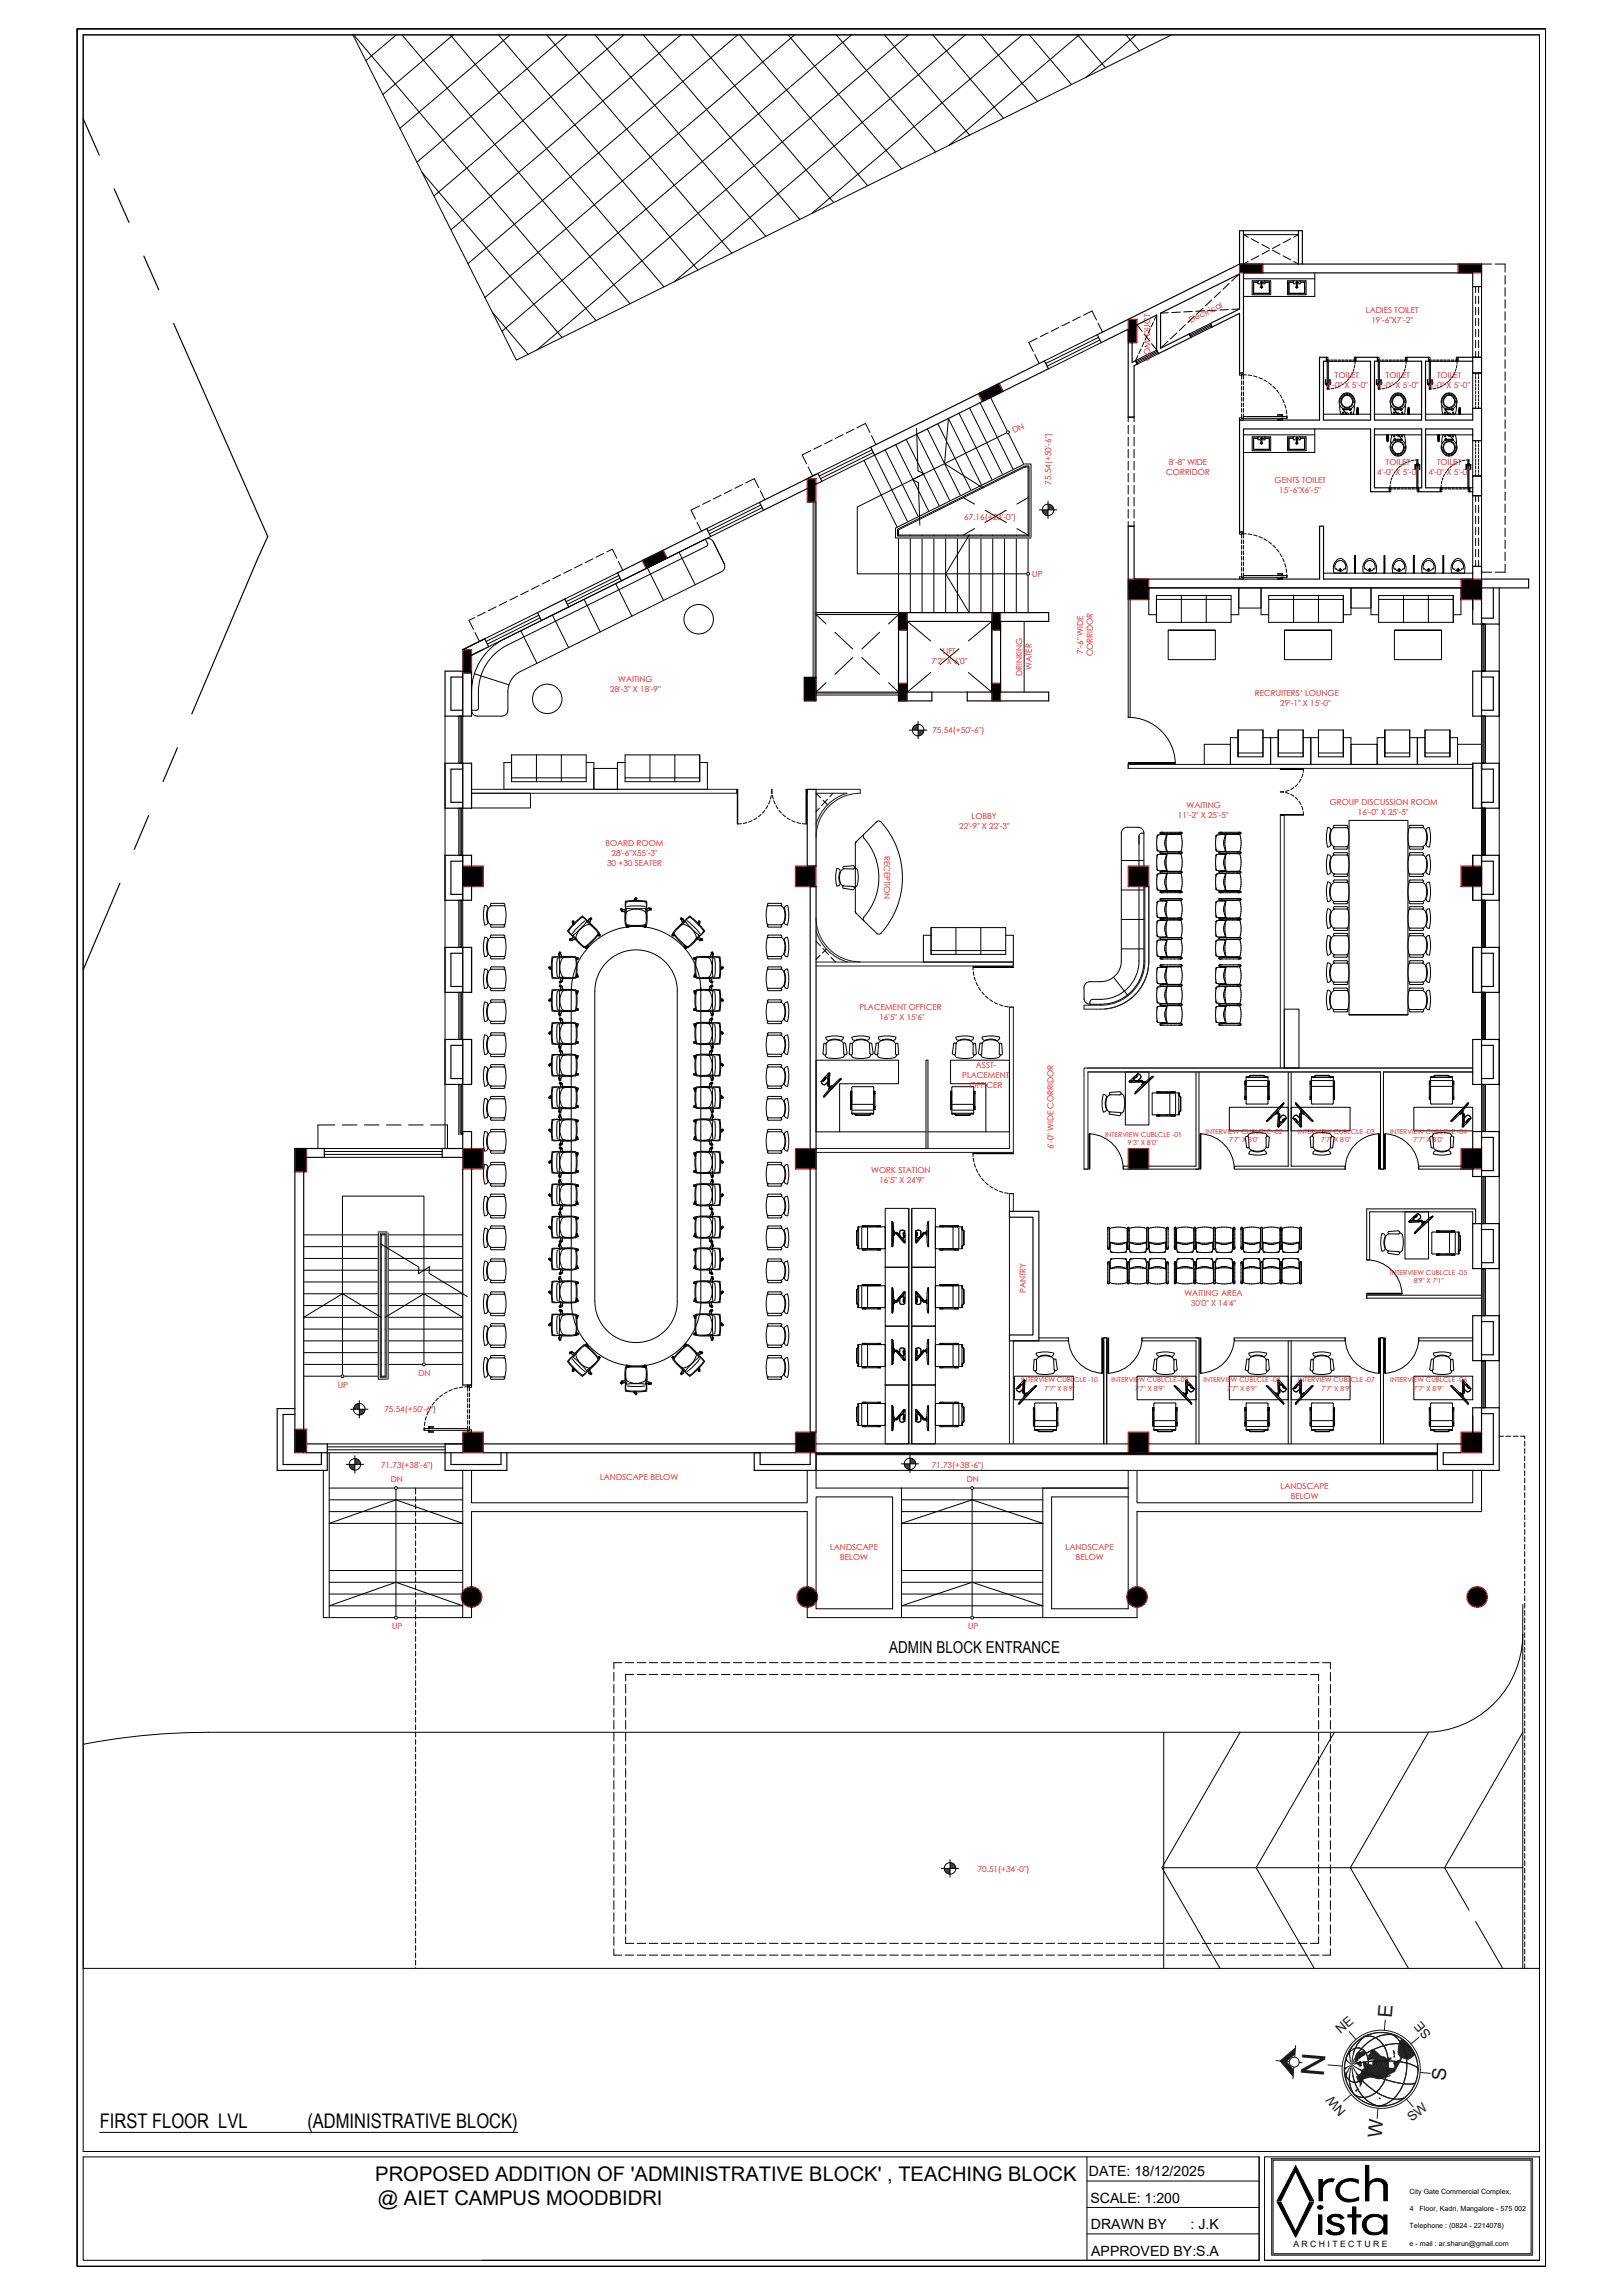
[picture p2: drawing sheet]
<svg xmlns="http://www.w3.org/2000/svg" width="420mm" height="594mm" viewBox="0 0 420 594" stroke-linecap="round" stroke-linejoin="round" font-family="sans-serif">
<defs><g id="words">
<text font-size="8.3" fill="#1a1a1a" x="342.6" y="537.5" transform="rotate(-85 342.6 537.5)">N</text>
<g font-size="5.2">
<text x="25.8" y="550.8">FIRST FLOOR LVL</text>
<text x="79.6" y="550.8">(ADMINISTRATIVE BLOCK)</text>
<text x="97.1" y="564.4">PROPOSED ADDITION OF 'ADMINISTRATIVE BLOCK' , TEACHING BLOCK</text>
<text x="97.8" y="570.8">@ AIET CAMPUS MOODBIDRI</text>
</g>
<g font-size="5.1" fill="#1a1a1a">
<text x="360.2" y="522.2" transform="rotate(-85 360.2 522.2)">E</text>
<text x="374.2" y="538.6" transform="rotate(-85 374.2 538.6)">S</text>
<text x="357.6" y="553.4" transform="rotate(-85 357.6 553.4)">W</text>
</g>
<text font-size="4.3" x="230.1" y="427.8">ADMIN BLOCK ENTRANCE</text>
<g font-size="3.7">
<text x="281.8" y="563.3">DATE: 18/12/2025</text>
<text x="282.2" y="570.1">SCALE: 1:200</text>
<text x="282.3" y="577">DRAWN BY</text>
<text x="308.1" y="577">: J.K</text>
<text x="282.4" y="583.8">APPROVED BY:S.A</text>
</g>
<g font-size="3.4" fill="#1a1a1a">
<text x="346.9" y="526.6" transform="rotate(-40 346.9 526.6)">NE</text>
<text x="370.6" y="526.5" transform="rotate(-130 370.6 526.5)">SE</text>
<text x="348.5" y="546.3" transform="rotate(-130 348.5 546.3)">NW</text>
<text x="365.4" y="549.3" transform="rotate(-40 365.4 549.3)">SW</text>
</g>
<text font-size="2.2" x="334.7" y="581.7">A R C H I T E C T U R E</text>
<g font-size="2.1" fill="#f50000">
<text x="308.2" y="83.6" transform="rotate(-26 308.2 83.6)">Electrical</text>
<text x="353.5" y="81">LADIES TOILET</text>
<text x="354.9" y="83.6">19'-6&quot;X7'-2&quot;</text>
<text x="297.7" y="93.6" transform="rotate(-90 297.7 93.6)">COM. DUCT</text>
<text x="343.2" y="100.3">4'-0&quot; X 5'-0&quot;</text>
<text x="345.5" y="97.8">TOILET</text>
<text x="356.4" y="100.3">4'-0&quot; X 5'-0&quot;</text>
<text x="358.7" y="97.8">TOILET</text>
<text x="369.6" y="100.3">4'-0&quot; X 5'-0&quot;</text>
<text x="371.9" y="97.8">TOILET</text>
<text x="262.4" y="112.2" transform="rotate(-26 262.4 112.2)">DN</text>
<text x="272" y="125.5" transform="rotate(-90 272 125.5)">75.54(+50'-6&quot;)</text>
<text x="301.8" y="123">CORRIDOR</text>
<text x="302.5" y="120.5">8'-8&quot; WIDE</text>
<text x="329.8" y="125">GENTS TOILET</text>
<text x="356.4" y="123">4'-0&quot; X 5'-0&quot;</text>
<text x="358.7" y="120.4">TOILET</text>
<text x="369.6" y="123">4'-0&quot; X 5'-0&quot;</text>
<text x="371.9" y="120.4">TOILET</text>
<text x="331.1" y="127.5">15'-6&quot;X6'-5&quot;</text>
<text x="249.5" y="134.5">67.16(+23'-0&quot;)</text>
<text x="267.1" y="149.3">UP</text>
<text x="241" y="171.8">7'2&quot; X 6'0&quot;</text>
<text x="244" y="169.2">LIFT</text>
<text x="267" y="173.4" transform="rotate(-90 267 173.4)">WATER</text>
<text x="280.3" y="169.2" transform="rotate(-90 280.3 169.2)">7'-6&quot; WIDE</text>
<text x="282.8" y="169.9" transform="rotate(-90 282.8 169.9)">CORRIDOR</text>
<text x="157.9" y="179.1">28'-3&quot; X 18'-9&quot;</text>
<text x="160" y="176.6">WAITING</text>
<text x="264.5" y="175.1" transform="rotate(-90 264.5 175.1)">DRINKING</text>
<text x="324.7" y="180.1">RECRUITERS’ LOUNGE</text>
<text x="331.3" y="182.7">29'-1&quot; X 15'-0&quot;</text>
<text x="241.3" y="189.8">75.54(+50'-6&quot;)</text>
<text x="307.1" y="209.1">WAITING</text>
<text x="344.1" y="208.5">GROUP DISCUSSION ROOM</text>
<text x="248.2" y="214.6">22'-9&quot; X 22'-3&quot;</text>
<text x="251.4" y="212.1">LOBBY</text>
<text x="304.8" y="211.7">11'-2&quot; X 25'-5&quot;</text>
<text x="351.4" y="211">16'-0&quot; X 25'-5&quot;</text>
<text x="156.7" y="218.9">BOARD ROOM</text>
<text x="158.2" y="221.5">28'-6&quot;X55'-3&quot;</text>
<text x="228.8" y="221.5" transform="rotate(90 228.8 221.5)">RECEPTION</text>
<text x="157.1" y="224">30 +30 SEATER</text>
<text x="222.4" y="261.4">PLACEMENT OFFICER</text>
<text x="227.6" y="263.9">16'5&quot; X 15'6&quot;</text>
<text x="249" y="279">PLACEMENT</text>
<text x="250.9" y="281.6">OFFICER</text>
<text x="252.5" y="276.5">ASST-</text>
<text x="272.6" y="297.5" transform="rotate(-90 272.6 297.5)">6'-0&quot; WIDE CORRIDOR</text>
<text x="225.5" y="303.7">WORK STATION</text>
<text x="227.6" y="306.3">16'5&quot; X 24'9&quot;</text>
<text x="265.4" y="334.7" transform="rotate(-90 265.4 334.7)">PANTRY</text>
<text x="306.5" y="335.5">WAITING AREA</text>
<text x="308.2" y="338">30'0&quot; X 14'4&quot;</text>
<text x="87.4" y="359.3">UP</text>
<text x="108.3" y="356.2">DN</text>
<text x="99.5" y="365.5">75.54(+50'-6&quot;)</text>
<text x="98.6" y="380">71.73(+38'-6&quot;)</text>
<text x="101.1" y="383.6">DN</text>
<text x="155.3" y="383">LANDSCAPE BELOW</text>
<text x="241.1" y="379.9">71.73(+38'-6&quot;)</text>
<text x="250.2" y="383.6">DN</text>
<text x="331.4" y="385.4">LANDSCAPE</text>
<text x="334" y="387.9">BELOW</text>
<text x="214.8" y="401.1">LANDSCAPE</text>
<text x="275.8" y="401.1">LANDSCAPE</text>
<text x="217.4" y="403.7">BELOW</text>
<text x="278.4" y="403.7">BELOW</text>
<text x="101.5" y="421.6">UP</text>
<text x="250.6" y="421.6">UP</text>
<text x="253" y="484.6">70.51(+34'-0&quot;)</text>
</g>
<g font-size="1.8" fill="#f50000">
<text x="312" y="293.4">INTERVIEW CUBLCLE -02</text>
<text x="335.9" y="293.4">INTERVIEW CUBLCLE -03</text>
<text x="359.7" y="293.4">INTERVIEW CUBLCLE -04</text>
<text x="286" y="294.2">INTERVIEW CUBLCLE -01</text>
<text x="291.9" y="296.3">9'3&quot; X 8'0&quot;</text>
<text x="318.1" y="295.5">7'7&quot; X 8'0&quot;</text>
<text x="341.9" y="295.5">7'7&quot; X 8'0&quot;</text>
<text x="365.8" y="295.5">7'7&quot; X 8'0&quot;</text>
<text x="359.7" y="330">INTERVIEW CUBLCLE -05</text>
<text x="365.8" y="332.1">8'9&quot; X 7'1&quot;</text>
<text x="264.2" y="357.8">INTERVIEW CUBLCLE -10</text>
<text x="270.3" y="359.9">7'7&quot; X 8'9&quot;</text>
<text x="287.6" y="357.8">INTERVIEW CUBLCLE -09</text>
<text x="293.7" y="359.9">7'7&quot; X 8'9&quot;</text>
<text x="311.5" y="357.8">INTERVIEW CUBLCLE -08</text>
<text x="317.6" y="359.9">7'7&quot; X 8'9&quot;</text>
<text x="335.9" y="357.8">INTERVIEW CUBLCLE -07</text>
<text x="341.9" y="359.9">7'7&quot; X 8'9&quot;</text>
<text x="359.7" y="357.8">INTERVIEW CUBLCLE -06</text>
<text x="365.8" y="359.9">7'7&quot; X 8'9&quot;</text>
</g>
<g font-size="1.8">
<text x="364.7" y="567.9">City Gate Commercial Complex,</text>
<text x="364.8" y="572.3">4</text>
<text x="367.4" y="572.3">Floor, Kadri, Mangalore - 575 002</text>
<text x="364.8" y="581.2">e - mail : ar.sharun@gmail.com</text>
<text x="364.8" y="576.8">Telephone : (0824 - 2214078)</text>
</g>
</g></defs>
<!-- layer: A-FURNITURE -->
<path d="M394.1 415.3v94.2M394.1 423a25.4 25.4 0 0 1-25.4 25.4h-314.8a169 169 0 0 0-32.4 3.1M301.1 448.4v61.1M320.9 448.4l-20.2 35 15 26.1M345.3 448.4l-20.2 35 15 26.1M369.7 448.4l-20.3 35 15.1 26.1M394.1 448.4l-20.3 35 15.1 26.1M301.1 483.4h93" fill="none" stroke="#000" stroke-width=".26"/>
<!-- layer: siteplan -->
<path d="M21.5 30.7l4.2 9.4M29.5 48.9l3.9 8.7M37.2 66.3l3.9 8.7M44.9 83.7l24.4 55.1-2.6 5.8-17.1 40.2M45.9 193.5l-3.7 8.8M38.5 211.1l-3.8 8.8M31 228.6l-9.5 22.4" fill="none" stroke="#000" stroke-width=".3"/>
<!-- layer: HATCH -->
<g fill="none" stroke="#000" stroke-width=".26">
<path d="M91.5 9l62.7 74M102.6 9l-7.9 6.7M104 9l59 69.6M116.5 9l55.3 65.2M117.3 9l-18.2 15.5M129 9l51.6 60.9M132 9l-28.5 24.2M141.5 9l47.9 56.5M146.7 9l-38.8 33M154 9l44.2 52.2M161.5 9l-49.2 41.7M166.5 9l40.5 47.8"/>
<path d="M176.2 9l-59.5 50.5M179 9l36.8 43.4M190.9 9l-69.8 59.2M191.4 9l33.1 39.1M203.9 9l29.4 34.7M205.6 9l-80.1 68M216.4 9l25.7 30.3M220.4 9l-90.5 76.8M228.9 9l22 26M235.1 9l-96.2 81.6M241.4 9l18.3 21.6M249.8 9l-75.3 63.9"/>
<path d="M253.9 9l14.6 17.2M264.6 9l-54.6 46.3M266.4 9l10.9 12.9M278.9 9l7.2 8.5M279.3 9l-33.8 28.7M291.4 9l3.5 4.2M294 9l-12.9 11M109.2 44.6l36.3 42.7M127.4 80.7l9.3 11"/>
</g>
<!-- layer: BUILDING -->
<path d="M91.3 9l42.3 84.2 169.6-84.2" fill="none" stroke="#000" stroke-width=".26"/>
<!-- layer: G-ANNO-SYMB -->
<path d="M245.8 482.1v1.5h1.5a1.5 1.5 0 0 0-1.5-1.5zM244.3 483.6a1.5 1.5 0 0 0 1.5 1.5v-1.5z" fill-rule="evenodd" fill="#404040"/>
<g fill="none" stroke="#000" stroke-width=".26">
<path d="M243.6 483.6h4.5M245.8 481.3v4.5"/>
<circle cx="245.8" cy="483.6" r="1.5"/>
</g>
<!-- layer: VB COLUMN HATCH -->
<g fill="#000">
<path d="M320.8 68.3h6.1v2.3h-6.1z" fill-rule="evenodd"/>
<path d="M377.3 68.3h6.1v2.3h-6.1z" fill-rule="evenodd"/>
<path d="M292 82.7h2.2v6.1h-2.2z" fill-rule="evenodd"/>
<path d="M253.1 101.9l5.5-2.7 1 2.1-5.4 2.7z" fill-rule="evenodd"/>
<path d="M208.9 123.9h2.3v6.1h-2.3z" fill-rule="evenodd"/>
<path d="M166.2 145.1l5.4-2.7 1.1 2-5.5 2.8z" fill-rule="evenodd"/>
<path d="M232.5 158.6h2.3v4.5h-2.3z" fill-rule="evenodd"/>
<path d="M256.6 158.6h2.3v4.5h-2.3z" fill-rule="evenodd"/>
<path d="M292 149.9h5.3v5.3h-5.3z" fill-rule="evenodd"/>
<path d="M378.1 149.9h5.3v5.3h-5.3z" fill-rule="evenodd"/>
<path d="M119.7 168.2h2.3v6.1h-2.3z" fill-rule="evenodd"/>
<path d="M232.5 176.8h2.3v4.6h-2.3z" fill-rule="evenodd"/>
<path d="M256.6 176.8h2.3v4.6h-2.3z" fill-rule="evenodd"/>
<path d="M208.1 175.3h3.1v6.1h-3.1z" fill-rule="evenodd"/>
<path d="M102.8 223.4l2.1 .9-2.4 5.6-2.1-.9z" fill-rule="evenodd"/>
<path d="M119.7 224.2h5.4v5.3h-5.4z" fill-rule="evenodd"/>
<path d="M205.8 224.2h5.4v5.3h-5.4z" fill-rule="evenodd"/>
<path d="M292 224.2h5.3v5.3h-5.3z" fill-rule="evenodd"/>
<path d="M378.1 224.2h5.3v5.3h-5.3z" fill-rule="evenodd"/>
<path d="M119.7 297.3h5.4v5.3h-5.4z" fill-rule="evenodd"/>
<path d="M205.8 297.3h5.4v5.3h-5.4z" fill-rule="evenodd"/>
<path d="M292 297.3h5.3v5.3h-5.3z" fill-rule="evenodd"/>
<path d="M378.1 297.3h5.3v5.3h-5.3z" fill-rule="evenodd"/>
<path d="M76.3 297.3h3.1v6.1h-3.1z" fill-rule="evenodd"/>
<path d="M41.1 368.7l2.1 .9-2.3 5.6-2.1-.9z" fill-rule="evenodd"/>
<path d="M76.3 369.9h3.1v6.1h-3.1z" fill-rule="evenodd"/>
<path d="M119.7 370.7h5.4v5.3h-5.4z" fill-rule="evenodd"/>
<path d="M205.8 370.7h5.4v5.3h-5.4z" fill-rule="evenodd"/>
<path d="M292 370.7h5.3v5.3h-5.3z" fill-rule="evenodd"/>
<path d="M378.1 370.7h5.3v5.3h-5.3z" fill-rule="evenodd"/>
<path d="M381.1 490.3h2.3v6.1h-2.3z" fill-rule="evenodd"/>
<circle cx="39.3" cy="413.3" r="2.67"/>
<circle cx="122" cy="413.3" r="2.67"/>
<circle cx="208.9" cy="413.3" r="2.67"/>
<circle cx="294.2" cy="413.3" r="2.67"/>
<circle cx="382.3" cy="413.3" r="2.67"/>
<circle cx="39.3" cy="493.3" r="2.67"/>
<circle cx="122" cy="493.3" r="2.67"/>
<circle cx="208.9" cy="493.3" r="2.67"/>
<circle cx="294.2" cy="493.3" r="2.67"/>
</g>
<!-- layer: COLUMN -->
<g fill="none" stroke="#f00000" stroke-width=".3">
<path d="M320.8 68.3h6.1v2.3h-6.1zM377.3 68.3h6.1v2.3h-6.1zM292 82.7h2.2v6.1h-2.2zM253.1 101.9l5.5-2.7 1 2.1-5.4 2.7zM208.9 123.9h2.3v6.1h-2.3zM166.2 145.1l5.4-2.7 1.1 2-5.5 2.8zM232.5 158.6h2.3v4.5h-2.3zM256.6 158.6h2.3v4.5h-2.3zM292 149.9h5.3v5.3h-5.3zM378.1 149.9h5.3v5.3h-5.3zM119.7 168.2h2.3v6.1h-2.3zM208.1 175.3h3.1v6.1h-3.1z"/>
<path d="M232.5 176.8h2.3v4.6h-2.3zM256.6 176.8h2.3v4.6h-2.3zM102.8 223.4l2.1 .9-2.4 5.6-2.1-.9zM119.7 224.2h5.4v5.3h-5.4zM205.8 224.2h5.4v5.3h-5.4zM292 224.2h5.3v5.3h-5.3zM378.1 224.2h5.3v5.3h-5.3zM76.3 297.3h3.1v6.1h-3.1zM119.7 297.3h5.4v5.3h-5.4zM205.8 297.3h5.4v5.3h-5.4zM292 297.3h5.3v5.3h-5.3zM378.1 297.3h5.3v5.3h-5.3z"/>
<path d="M41.1 368.7l2.1 .9-2.3 5.6-2.1-.9zM76.3 369.9h3.1v6.1h-3.1zM119.7 370.7h5.4v5.3h-5.4zM205.8 370.7h5.4v5.3h-5.4zM292 370.7h5.3v5.3h-5.3zM378.1 370.7h5.3v5.3h-5.3zM381.1 490.3h2.3v6.1h-2.3z"/>
<circle cx="39.3" cy="413.3" r="2.67"/>
<circle cx="122" cy="413.3" r="2.67"/>
<circle cx="208.9" cy="413.3" r="2.67"/>
<circle cx="294.2" cy="413.3" r="2.67"/>
<circle cx="382.3" cy="413.3" r="2.67"/>
<circle cx="39.3" cy="493.3" r="2.67"/>
<circle cx="122" cy="493.3" r="2.67"/>
<circle cx="208.9" cy="493.3" r="2.67"/>
<circle cx="294.2" cy="493.3" r="2.67"/>
</g>
<!-- layer: A-WIPEOUT -->
<circle cx="39.3" cy="493.3" r="3" fill="none" stroke="#fff" stroke-width=".26"/>
<circle cx="39.3" cy="493.3" r="3" fill="#fff"/>
<path d="M380.3 489.5h3.9v7.6h-3.9z" fill="none" stroke="#fff" stroke-width=".26"/>
<path d="M380.3 489.5h3.9v7.6h-3.9z" fill="#fff"/>
<path d="M40.7 367.7l4.2 1.8-3.5 8.4-4.3-1.8z" fill="none" stroke="#fff" stroke-width=".26"/>
<path d="M40.7 367.7l4.2 1.8-3.5 8.4-4.3-1.8z" fill="#fff"/>
<path d="M71.9 294.3l4.2 1.8-3.6 8.4-4.2-1.8z" fill="none" stroke="#fff" stroke-width=".26"/>
<path d="M71.9 294.3l4.2 1.8-3.6 8.4-4.2-1.8z" fill="#fff"/>
<path d="M102.4 222.4l4.2 1.8-3.6 8.4-4.2-1.8z" fill="none" stroke="#fff" stroke-width=".26"/>
<path d="M102.4 222.4l4.2 1.8-3.6 8.4-4.2-1.8z" fill="#fff"/>
<circle cx="39.3" cy="413.3" r="3.9" fill="none" stroke="#fff" stroke-width=".26"/>
<circle cx="39.3" cy="413.3" r="3.9" fill="#fff"/>
<circle cx="294.2" cy="493.3" r="3.9" fill="none" stroke="#fff" stroke-width=".26"/>
<circle cx="294.2" cy="493.3" r="3.9" fill="#fff"/>
<circle cx="208.9" cy="493.3" r="3.9" fill="none" stroke="#fff" stroke-width=".26"/>
<circle cx="208.9" cy="493.3" r="3.9" fill="#fff"/>
<circle cx="122" cy="493.3" r="3.9" fill="none" stroke="#fff" stroke-width=".26"/>
<circle cx="122" cy="493.3" r="3.9" fill="#fff"/>
<!-- layer: HIDDEN LINES -->
<g fill="none" stroke="#000" stroke-width=".26">
<path d="M211.2 159.1l2.6 2.4M232.5 159.1l-2.6 2.4M213.8 176.7l-2.6 2.4M216.1 163.7l4.6 4.3M220.7 170.2l-4.6 4.3M223 170.2l4.6 4.3M227.6 163.7l-4.6 4.3M229.9 176.7l2.6 2.4M394.6 371.7v.7M394.6 373v1.3M394.6 374.9v1.3M394.6 376.8v1.3"/>
<path d="M394.6 378.7v1.3M107.6 385.1v1.6M107.6 387.4v1.2M107.6 389.3v1.2M107.6 391.2v1.2M107.6 393.1v1.2M107.6 395v1.2M107.6 396.9v1.2M107.6 398.8v1.3M394.6 380.6v1.3M394.6 382.5v1.3M394.6 384.5v1.2"/>
<path d="M394.6 386.4v1.2M394.6 388.3v1.2M394.6 390.2v1.2M394.6 392.1v1.2M394.6 394v1.2M394.6 395.9v1.3M394.6 397.8v1.3M394.6 399.7v1.3M107.6 400.7v1.3M107.6 402.6v1.3M107.6 404.5v1.3M107.6 406.4v1.3"/>
<path d="M107.6 408.3v1.3M107.6 410.2v1.3M107.6 412.1v1.3M107.6 414v1.3M107.6 415.9v1.3M107.6 417.8v1.3M107.6 419.7v1.3M394.6 401.6v1.3M394.6 403.5v1.3M394.6 405.4v1.3M394.6 407.3v1.3M394.6 409.2v1.3"/>
<path d="M394.6 411.1v1.3M394.6 413v1.3M394.6 414.9v1.3M394.6 416.8v1.3M394.6 418.7v1.3M107.6 421.6v1.3M107.6 423.5v1.3M107.6 425.5v1.2M107.6 427.4v1.2M107.6 429.3v1.2M107.6 431.2v1.2M107.6 433.1v1.2"/>
<path d="M107.6 435v1.2M107.6 436.9v1.3M107.6 438.8v1.3M158.9 432.8v2.3M158.9 436v2.2M158.9 439.1v2.2M160.9 430.3h-2v1.7M161.8 430.3h2.2M161.9 436v2.2M161.9 439.1v2.2M164 433.4h-2.1v1.7M164.9 433.4h2.2"/>
<path d="M164.9 430.3h2.2M168 433.4h2.2M168 430.3h2.2M171.1 433.4h2.2M171.1 430.3h2.2M174.2 433.4h2.2M174.2 430.3h2.2M177.3 433.4h2.3M177.3 430.3h2.3M180.4 433.4h2.3M180.4 430.3h2.3M183.6 433.4h2.2"/>
<path d="M183.6 430.3h2.2M186.7 433.4h2.2M186.7 430.3h2.2M189.8 433.4h2.2M189.8 430.3h2.2M192.9 433.4h2.2M192.9 430.3h2.2M196 433.4h2.2M196 430.3h2.2M199.1 433.4h2.2M199.1 430.3h2.2M202.2 433.4h2.3"/>
<path d="M202.2 430.3h2.3M205.3 433.4h2.3M205.3 430.3h2.3M208.5 433.4h2.2M208.5 430.3h2.2M211.6 433.4h2.2M211.6 430.3h2.2M214.7 433.4h2.2M214.7 430.3h2.2M217.8 433.4h2.2M217.8 430.3h2.2M220.9 433.4h2.2"/>
<path d="M220.9 430.3h2.2M224 433.4h2.2M224 430.3h2.2M227.1 433.4h2.2M227.1 430.3h2.2M230.2 433.4h2.3M230.2 430.3h2.3M233.3 433.4h2.3M233.3 430.3h2.3M236.5 433.4h2.2M236.5 430.3h2.2M239.6 433.4h2.2"/>
<path d="M239.6 430.3h2.2M242.7 433.4h2.2M242.7 430.3h2.2M245.8 433.4h2.2M245.8 430.3h2.2M248.9 433.4h2.2M248.9 430.3h2.2M252 433.4h2.2M252 430.3h2.2M255.1 433.4h2.2M255.1 430.3h2.2M258.2 433.4h2.3"/>
<path d="M258.2 430.3h2.3M261.3 433.4h2.3M261.3 430.3h2.3M264.5 433.4h2.2M264.5 430.3h2.2M267.6 433.4h2.2M267.6 430.3h2.2M270.7 433.4h2.2M270.7 430.3h2.2M273.8 433.4h2.2M273.8 430.3h2.2M276.9 433.4h2.2"/>
<path d="M276.9 430.3h2.2M280 433.4h2.2M280 430.3h2.2M283.1 433.4h2.3M283.1 430.3h2.3M286.2 433.4h2.3M286.2 430.3h2.3M289.4 433.4h2.2M289.4 430.3h2.2M292.5 433.4h2.2M292.5 430.3h2.2M295.6 433.4h2.2"/>
<path d="M295.6 430.3h2.2M298.7 433.4h2.2M298.7 430.3h2.2M301.8 433.4h2.2M301.8 430.3h2.2M304.9 433.4h2.2M304.9 430.3h2.2M308 433.4h2.2M308 430.3h2.2M311.1 433.4h2.3M311.1 430.3h2.3M314.2 433.4h2.3"/>
<path d="M314.2 430.3h2.3M317.4 433.4h2.2M317.4 430.3h2.2M320.5 433.4h2.2M320.5 430.3h2.2M323.6 433.4h2.2M323.6 430.3h2.2M326.7 433.4h2.2M326.7 430.3h2.2M329.8 433.4h2.2M329.8 430.3h2.2M332.9 433.4h2.2"/>
<path d="M332.9 430.3h2.2M336 433.4h2.2M336 430.3h2.2M339.1 433.4h2.1v1.7M339.1 430.3h2.3M341.2 436v2.2M341.2 439.1v2.2M342.2 430.3h2.1v1.7M344.3 432.8v2.3M344.3 436v2.2M344.3 439.1v2.2M394.6 420.6v1.3"/>
<path d="M394.6 422.6v1.2M394.6 424.5v1.2M394.6 426.4v1.2M394.6 428.3v1.2M394.6 430.2v1.2M394.6 432.1v1.2M394.6 434v1.3M394.6 435.9v1.3M394.6 437.8v1.3M394.6 439.7v1.3M107.6 440.7v1.3M107.6 442.6v1.3"/>
<path d="M107.6 444.5v1.3M107.6 446.4v1.3M107.6 448.3v1.3M107.6 450.2v1.3M107.6 452.1v1.3M107.6 454v1.3M107.6 455.9v1.3M107.6 457.8v1.3M107.6 459.7v1.3M158.9 442.2v2.2M158.9 445.3v2.2M158.9 448.4v2.2"/>
<path d="M158.9 451.5v2.2M158.9 454.6v2.3M158.9 457.7v2.3M161.9 442.2v2.2M161.9 445.3v2.2M161.9 448.4v2.2M161.9 451.5v2.2M161.9 454.6v2.3M161.9 457.7v2.3M341.2 442.2v2.2M341.2 445.3v2.2M341.2 448.4v2.2"/>
<path d="M341.2 451.5v2.2M341.2 454.6v2.3M341.2 457.7v2.3M344.3 442.2v2.2M344.3 445.3v2.2M344.3 448.4v2.2M344.3 451.5v2.2M344.3 454.6v2.3M344.3 457.7v2.3M394.6 441.6v1.3M394.6 443.5v1.3M394.6 445.4v1.3"/>
<path d="M394.6 447.3v1.3M394.6 449.2v1.3M394.6 451.1v1.3M394.6 453v1.3M394.6 454.9v1.3M394.6 456.8v1.3M394.6 458.7v1.3M107.6 461.6v1.3M107.6 463.6v1.2M107.6 465.5v1.2M107.6 467.4v1.2M107.6 469.3v1.2"/>
<path d="M107.6 471.2v1.2M107.6 473.1v1.2M107.6 475v1.3M107.6 476.9v1.3M107.6 478.8v1.3M158.9 460.9v2.2M158.9 464v2.2M158.9 467.1v2.2M158.9 470.2v2.2M158.9 473.3v2.2M158.9 476.4v2.2M158.9 479.5v2.2"/>
<path d="M161.9 460.9v2.2M161.9 464v2.2M161.9 467.1v2.2M161.9 470.2v2.2M161.9 473.3v2.2M161.9 476.4v2.2M161.9 479.5v2.2M341.2 460.9v2.2M341.2 464v2.2M341.2 467.1v2.2M341.2 470.2v2.2M341.2 473.3v2.2"/>
<path d="M341.2 476.4v2.2M341.2 479.5v2.2M344.3 460.9v2.2M344.3 464v2.2M344.3 467.1v2.2M344.3 470.2v2.2M344.3 473.3v2.2M344.3 476.4v2.2M344.3 479.5v2.2M394.6 460.7v1.2M394.6 462.6v1.2M394.6 464.5v1.2"/>
<path d="M394.6 466.4v1.2M394.6 468.3v1.2M394.6 470.2v1.2M394.6 472.1v1.3M394.6 474v1.3M394.6 475.9v1.3M394.6 477.8v1.3M394.6 479.7v1.3M107.6 480.7v1.3M107.6 482.6v1.3M107.6 484.5v1.3M107.6 486.4v1.3"/>
<path d="M107.6 488.3v1.3M107.6 490.2v1.3M107.6 492.1v1.3M107.6 494v1.3M107.6 495.9v1.3M107.6 497.8v1.3M107.6 499.7v1.3M158.9 482.6v2.3M158.9 485.7v2.3M158.9 488.9v2.2M158.9 492v2.2M158.9 495.1v2.2"/>
<path d="M158.9 498.2v2.2M161.9 482.6v2.3M161.9 485.7v2.3M161.9 488.9v2.2M161.9 492v2.2M161.9 495.1v2.2M161.9 498.2v2.2M341.2 482.6v2.3M341.2 485.7v2.3M341.2 488.9v2.2M341.2 492v2.2M341.2 495.1v2.2"/>
<path d="M341.2 498.2v2.2M344.3 482.6v2.3M344.3 485.7v2.3M344.3 488.9v2.2M344.3 492v2.2M344.3 495.1v2.2M344.3 498.2v2.2M394.6 481.6v1.3M394.6 483.5v1.3M394.6 485.4v1.3M394.6 487.3v1.3M394.6 489.2v1.3"/>
<path d="M394.6 491.1v1.3M394.6 493v1.3M394.6 494.9v1.3M394.6 496.8v1.3M394.6 498.8v1.2M107.6 501.7v1.2M107.6 503.6v1.2M107.6 505.5v1.2M107.6 507.4v1.2M107.6 509.3v.2M158.9 504.4v1.6h2M158.9 501.3v2.2"/>
<path d="M161.8 506h2.2M161.9 501.3v1.7h2.1M164.9 503h2.2M164.9 506h2.2M168 503h2.2M168 506h2.2M171.1 503h2.2M171.1 506h2.2M174.2 503h2.2M174.2 506h2.2M177.3 503h2.3M177.3 506h2.3"/>
<path d="M180.4 503h2.3M180.4 506h2.3M183.6 503h2.2M183.6 506h2.2M186.7 503h2.2M186.7 506h2.2M189.8 503h2.2M189.8 506h2.2M192.9 503h2.2M192.9 506h2.2M196 503h2.2M196 506h2.2"/>
<path d="M199.1 503h2.2M199.1 506h2.2M202.2 503h2.3M202.2 506h2.3M205.3 503h2.3M205.3 506h2.3M208.5 503h2.2M208.5 506h2.2M211.6 503h2.2M211.6 506h2.2M214.7 503h2.2M214.7 506h2.2"/>
<path d="M217.8 503h2.2M217.8 506h2.2M220.9 503h2.2M220.9 506h2.2M224 503h2.2M224 506h2.2M227.1 503h2.2M227.1 506h2.2M230.2 503h2.3M230.2 506h2.3M233.3 503h2.3M233.3 506h2.3"/>
<path d="M236.5 503h2.2M236.5 506h2.2M239.6 503h2.2M239.6 506h2.2M242.7 503h2.2M242.7 506h2.2M245.8 503h2.2M245.8 506h2.2M248.9 503h2.2M248.9 506h2.2M252 503h2.2M252 506h2.2"/>
<path d="M255.1 503h2.2M255.1 506h2.2M258.2 503h2.3M258.2 506h2.3M261.3 503h2.3M261.3 506h2.3M264.5 503h2.2M264.5 506h2.2M267.6 503h2.2M267.6 506h2.2M270.7 503h2.2M270.7 506h2.2"/>
<path d="M273.8 503h2.2M273.8 506h2.2M276.9 503h2.2M276.9 506h2.2M280 503h2.2M280 506h2.2M283.1 503h2.3M283.1 506h2.3M286.2 503h2.3M286.2 506h2.3M289.4 503h2.2M289.4 506h2.2"/>
<path d="M292.5 503h2.2M292.5 506h2.2M295.6 503h2.2M295.6 506h2.2M298.7 503h2.2M298.7 506h2.2M301.8 503h2.2M301.8 506h2.2M304.9 503h2.2M304.9 506h2.2M308 503h2.2M308 506h2.2"/>
<path d="M311.1 503h2.3M311.1 506h2.3M314.2 503h2.3M314.2 506h2.3M317.4 503h2.2M317.4 506h2.2M320.5 503h2.2M320.5 506h2.2M323.6 503h2.2M323.6 506h2.2M326.7 503h2.2M326.7 506h2.2"/>
<path d="M329.8 503h2.2M329.8 506h2.2M332.9 503h2.2M332.9 506h2.2M336 503h2.2M336 506h2.2M339.1 506h2.3M341.2 501.3v1.7h-2.1M344.3 504.4v1.6h-2.1M344.3 501.3v2.2M394.6 500.7v1.2M394.6 502.6v1.2"/>
<path d="M394.6 504.5v1.2M394.6 506.4v1.2M394.6 508.3v1.2"/>
</g>
<!-- layer: A-FURNITURE -->
<g fill="none" stroke="#000" stroke-width=".26">
<path d="M299.3 154.1h19.3v7h-19.3zM299.3 155.1h19.3M305.7 154.1v7M312.1 154.1v7M320.6 152.2h5.7v5.2h-5.7zM320.6 152.2h-23.3v6.9h2M320.6 152.2v6.9h-2M328.3 154.1h19.3v7h-19.3zM328.3 159.1h-2v-6.9h23.3v6.9h-2M328.3 155.1h19.3M334.8 154.1v7M341.2 154.1v7"/>
<path d="M349.6 152.2h5.2v5.2h-5.2zM354.8 152.2h23.3v6.9h-2M354.8 152.2v6.9h2M356.8 154.1h19.3v7h-19.3zM356.8 155.1h19.3M363.2 154.1v7M369.6 154.1v7M265 160.8v18.3M302.3 163.1h12.2v7.6h-12.2v-7.6h12.2M332.4 163.1h12.2v7.6h-12.2v-7.6h12.2M360.8 163.1h12.2v7.6h-12.2v-7.6h12.2M132.4 195.4h19.3v6.9h-19.3z"/>
<path d="M132.4 197.4h-2v6.9h23.3v-6.9h-2M138.8 195.4v6.9M145.3 195.4v6.9M161.8 195.4h19.3v6.9h-19.3zM161.8 197.4h-2v6.9h23.3v-6.9h-2M168.2 195.4v6.9M174.6 195.4v6.9M330.8 188.9h6.4v7h-6.4zM330.8 190.9h-2v7h20.8v-7h-2M330.8 194.9h6.4M337.2 190.9h4M339.2 190.9v7"/>
<path d="M341.2 188.9h6.4v7h-6.4zM341.2 194.9h6.4M358.4 188.9h6.4v7h-6.4zM358.4 190.9h-2v7h20.8v-7h-2M358.4 194.9h6.4M364.8 190.9h4M366.8 190.9v7M368.8 188.9h6.4v7h-6.4zM368.8 194.9h6.4M383.4 197.5v-4.9h-6.2v5.3h3.9M122 205.3h15.3v3.8h-15.3zM132.4 201.3h19.3"/>
<path d="M161.8 201.3h19.3M294.7 214.1h.1M296 215.6a1.52 1.52 0 0 0-1.5-1.5h-2.8a1.52 1.52 0 0 0-1.5 1.5v33.1a5.3 5.3 0 0 1-5.4 5.4h-2.8a1.52 1.52 0 0 0-1.5 1.5v2.8a1.52 1.52 0 0 0 1.5 1.5M296 215.6a.94 .94 0 0 0-1.3 .8v7.8M296 215.6v8.6M290.2 238h5.8M290.2 230.4h5.8M290.2 222.7h5.8M294.7 229.5v19.2a9.9 9.9 0 0 1-9.9 10h-2a.9 .9 0 0 0-.8 1.2M296 229.5v19.2a11.2 11.2 0 0 1-11.2 11.2h-2.8M280.5 258.7h.1M288.1 252.9l3.7 4.6"/>
<path d="M290.2 245.6h5.8M221.7 318.7v3.4l.5 .5M221.7 318.6l.1 3.6M222 317.6l.1 .5-.5 .6v3.4l.5 .6-.1 .5M222 317.6l.1 .3M222.1 317.6h.1v5.6M222.2 318.2l-.4 .4M222.2 318l-.4 .7M222.2 317.5l.1 .1M222.3 317.5l6.7 .1 .1 5.4-.2 .2h-6.7M223 317.7v5.3M223.1 317.5v-.3h.8v.3"/>
<path d="M223.1 317.5h.9M223.1 317.5h.1M223.1 317.2h.1M223.2 317.2h4.7M223.3 317.5h.1M223.4 317.5h.1M223.8 317.5h.1M223.9 317.2l.1 .3M224.4 317.5l.1 5.7M225.2 317.5h.1M225.3 317.5h.1M227 317.5h.1"/>
<path d="M227.1 317.5h.1M227.1 317.2v.3M227.3 317.5h.1M227.3 317.2h.1M227.3 317.2h.6M227.8 317.5h.1M227.9 317.2v.3h-.6v-.3M229.1 312.8h6.1v15.2h-6.1zM235.2 312.8v60.9M235.9 312.8h6.2v15.2h-6.2zM235.9 312.8v60.9M236.9 319.2l.1 .1"/>
<path d="M236.9 319.3v2.3l.2 .1M237 318.6l.7-.2 .6 .4v1.2l-.2 .3h-.9l-.2-.1v-.3a.56 .56 0 0 0 .5-.5 .56 .56 0 0 0-.5-.6zM237 319.1a.7 .7 0 0 1 .9-.7 .7 .7 0 0 1 .4 1.1 .68 .68 0 0 1-.5 .9 .68 .68 0 0 1-.8-.7l.3-.4-.4-.2M237 319.2l.3 .1v1.7l1.5-1.8 .2 .3M238.9 319.1l-.2 .3 .2 .1 .3-.2M238.9 319l.1 .1M239 319.4v.1M239 319l.6 .1M239 319.4h.1M239.1 319.4l-1.9 2.2M239.2 319.2v.1M239.2 319.2h.4"/>
<path d="M239.6 319.2l-.3 .1 .3 .1M239.6 319.1l-.3-.1h.3l.1-.4h.2v1.1h-.2v-.3M239.6 319.1v.1M239.6 319.4h.1M240.1 316.2h.2l-.1 6.5a18.1 18.1 0 0 1-.1-6.5zM240.2 316.3h.1M243.2 317.2h.1M243.2 317.5h.6M243.2 317.5h.1M243.3 317.2h4.7M243.8 317.2v.3M243.8 317.5h.1"/>
<path d="M243.8 317.2h.1M243.8 317.2h-.6v.3M244 317.2v.3M244 317.5h.1M244.1 317.5h.1M245.8 317.5h.1M245.9 317.5h.1M246.6 317.6l.1 5.6M246.6 317.5l.1 .1M247.1 317.2v.3M247.2 317.2h.1M247.2 317.2h.8"/>
<path d="M247.3 317.5h.1M247.7 317.5h.1M247.8 317.5h.1M247.9 317.5h.1M248 317.2v.3h-.8v-.3M248.1 317.7v5.3M248.9 317.6h.2M248.9 317.6l-6.7-.1-.1 .2v5.4l6.8 .1M248.9 318l.1 .2M248.9 317.6v5.6h.2M248.9 318.2l.5 .4M249.1 317.9l-.1-.3 .1 .5 .4 .6v3.4l-.4 .5"/>
<path d="M249.3 318.6l.1 3.5M249.4 318.6v3.5M221.7 333.9v3.4l.5 .5M221.7 333.8l.1 .1M221.8 333.9v3.4M221.8 337.4l.4 .6M222 332.8l.1 .6-.5 .5v3.4l.5 .7-.1 .4M222 332.8l.1 .3M222 338.1v.3M222.1 332.8h.1l.1 5.7M222.1 323.2h.1M222.1 338.1h.1"/>
<path d="M222.1 322.9l-.1 .3M222.1 322.6l.1 .1M222.2 333.4l-.4 .4M222.2 333.3l-.1 .1M222.2 332.8h.1M222.3 332.8l6.7 .1 .1 5.4-.2 .2-6.8-.1M223 333v5.3M223.1 338.8h4.8M223.1 338.5h4.8M223.1 332.7h.1M223.1 332.5h4.8M223.1 332.7h4.8"/>
<path d="M223.1 338.8h.1M223.1 338.5h.1M223.1 323.3v.2M223.1 332.5v.2M223.1 338.5v.3M223.1 332.5h.1M223.1 323.5h4.8M223.1 323.3h4.8M223.1 323.5h.1M223.1 323.3h.1M223.3 323.2v.1M223.3 332.7v.1"/>
<path d="M223.3 338.5h.1M223.4 323.2v.1M223.4 332.7v.1M223.4 338.5h.1M223.8 323.2v.1M223.8 332.7v.1M223.8 338.5h.1M223.9 332.7l.1-.2-.1 .3M223.9 323.3l.1 .2M223.9 338.5l.1 .3-.1-.3M223.9 323.2l.1 .3M224.4 332.8v5.6"/>
<path d="M224.4 323.2h.1M225.2 323.2v.1M225.2 332.7v.1M225.2 338.5h.1M225.3 323.2v.1M225.3 332.7v.1M225.3 338.5h.1M227 323.2v.1M227 332.7v.1M227 338.5h.1M227.1 323.2v.1M227.1 332.7v.1"/>
<path d="M227.1 338.5h.1M227.1 323.3v.2M227.1 332.5v.2M227.1 338.5v.2M227.3 338.5v.2M227.3 323.3v.2M227.3 332.5v.2M227.3 323.5h.1M227.8 332.7h.1M227.8 338.8h.1M227.8 338.5h.1M227.8 332.5h.1"/>
<path d="M227.8 323.5h.1M227.8 323.3h.1M227.9 323.3v.2M227.9 332.5v.2M227.9 338.5v.3M229.1 328h6.1v15.2h-6.1zM235.9 328h6.2v15.2h-6.2zM236.9 334.4v2.3l.3 .1M236.9 334.3l.1 .1M236.9 334.6l1.8 2-.3-.3 .1-.3 .4 .4-1.7-2 .3 .3-.2 .3M236.9 334.6h.1M236.9 321.4l1.8-2.1-.4 .5 .3 .1 .3-.3-1.7 2"/>
<path d="M236.9 321.4h.1M236.9 334.6l.4 .3M236.9 336.9l.4-.2-.3-.4a.71 .71 0 0 1 .9-.6 .71 .71 0 0 1 .4 1 .69 .69 0 0 1-.5 .9 .69 .69 0 0 1-.8-.7M237 334.3h.1M237 335.8l.7-.2 .6 .4v1.2l-.2 .3h-.9l-.2-.1v-.2a.56 .56 0 0 0 .5-.6 .56 .56 0 0 0-.5-.5zM237 334.3l.4 .3M237.1 321.6l.1 .1M237.2 321.6h.1M237.2 336.7l.1 .1M237.3 336.7v-1.7l1.5 1.8M237.3 334.9v.1M237.3 321h.1"/>
<path d="M237.3 321l-.4 .4M237.3 321l.2 .2-.3 .4M237.4 334.6h.1M237.4 321.4h.1M237.4 334.6l1.6 2-.2 .2M238.3 336h.1M238.3 320h.1M238.8 336.8h.1M238.9 336.8l.2 .2 .5-.1M239.6 336.8l-.7-.3-.2 .1 .2 .2M239.6 336.8v.1M239.6 336.9l-.3 .1h.3l.1 .4h.2v-1.7a3.6 3.6 0 0 1 .2-2.4h.2v6.5h-.2a3.9 3.9 0 0 1-.2-2.5"/>
<path d="M239.9 336.3h-.2l-.1 .4h-.3l.3 .1M240.2 339.7h.1M240.2 333.5h.1M240.2 322.5h.1M243.2 323.3v.2M243.2 332.5v.2M243.2 338.5v.3M243.2 338.8h4.8M243.2 338.8h.1M243.2 338.5h4.8M243.2 338.5h.1M243.2 332.5h4.8"/>
<path d="M243.2 332.5h.1M243.2 332.7h4.8M243.2 332.7h.1M243.2 323.5h4.8M243.2 323.5h.1M243.2 323.3h4.8M243.2 323.3h.1M243.8 338.5v.2M243.8 323.3v.2M243.8 332.5v.2M243.8 338.7v.1M243.8 332.7h.1"/>
<path d="M243.8 332.5h.1M243.8 323.3h.1M244 323.3v.2M244 332.5v.2M244 338.5v.2M244 323.2v.1M244 332.7v.1M244 338.5h.1M244.1 323.2v.1M244.1 332.7v.1M244.1 338.5h.1M245.8 323.2v.1"/>
<path d="M245.8 332.7v.1M245.8 338.5h.1M245.9 323.2v.1M245.9 332.7v.1M245.9 338.5h.1M246.6 332.8l.1 5.7M246.6 332.8h.1M247.1 323.3v.2M247.1 332.5v.2M247.1 338.5v.2M247.2 338.7v.1M247.2 338.5h.1"/>
<path d="M247.2 332.5h.1M247.2 332.7h.1M247.2 323.3h.1M247.2 323.2v.3M247.2 338.5v.2M247.2 332.5v.3M247.3 323.2v.1M247.3 332.7v.1M247.3 338.5h.1M247.7 323.2v.1M247.7 332.7v.1M247.7 338.5h.1"/>
<path d="M247.8 323.2v.1M247.8 332.7v.1M247.8 338.5h.1M247.9 338.8h.1M247.9 338.5h.1M247.9 332.5h.1M247.9 332.7h.1M247.9 323.5h.1M247.9 323.3h.1M248 323.3v.2M248 332.5v.2M248 338.5v.3"/>
<path d="M248.1 333v5.3M248.9 323.2h.1M248.9 332.8h.2M248.9 332.8h-6.8v5.5l.1 .2 6.9-.1M248.9 333.3l.5 .5M248.9 332.8v5.6M248.9 333.4l.4 .4M249 337.8l-.1 .2M249 322.6l-.1 .1M249 338v.4l.1-.3M249 337.9l.1 .1M249 322.7v.5l.1-.3"/>
<path d="M249 322.6l.1 .1M249.1 333.1l-.1-.3 .1 .6 .4 .5v3.4l-.4 .6M249.3 333.8l.1 3.5M249.3 322.1l-.4 .5M249.4 337.4l-.5 .4M249.4 322.1v.1M249.4 333.9v3.5M221.7 349.2v3.3l.5 .6M221.7 349.1l.1 3.5M222 348.1l.1 .5-.5 .6v3.3l.5 .7-.1 .4M222 348.1l.1 .2M222.1 348.1h.1v5.5"/>
<path d="M222.1 353.6h.1M222.1 353.4l-.1 .2M222.1 353l.1 .2M222.2 348.6l-.4 .6M222.2 348.5l-.1 .2M222.2 348l.1 .1M222.3 348l6.7 .1 .1 5.4-.2 .2-6.7-.1M223 348.2v5.3M223.1 348v-.3h.8v.3M223.1 353.8v.2M223.1 348h.9M223.1 354h4.8"/>
<path d="M223.1 353.8h4.8M223.1 348h.1M223.1 347.7h.1M223.1 354h.1M223.1 353.7l.1 .1M223.2 347.7h4.7M223.3 348h.1M223.3 353.7h.1M223.4 348h.1M223.4 353.7h.1M223.8 348h.1M223.8 353.7h.1"/>
<path d="M223.9 347.7l.1 .2M223.9 353.7l.1 .3-.1-.3M224.4 348l.1 5.6M224.4 353.6l.1 .1M225.2 348h.1M225.2 353.7h.1M225.3 348h.1M225.3 353.7h.1M227 348h.1M227 353.7h.1M227.1 348h.1M227.1 353.7h.1"/>
<path d="M227.1 347.7v.2M227.1 353.8v.2M227.3 353.7v.3M227.3 347.9v.1M227.3 347.7h.1M227.3 347.7h.6M227.8 348h.1M227.8 354h.1M227.8 353.7l.1 .1M227.9 347.7v.3h-.6v-.3M227.9 353.8v.2M229.1 343.2h6.1v15.3h-6.1z"/>
<path d="M229.1 358.5h6.1v15.2h-6.1zM235.9 343.2h6.2v15.3h-6.2zM235.9 358.5h6.2v15.2h-6.2zM236.9 349.7l.1 .1M236.9 349.8v2.2l.2 .2M236.9 351.9h.1M237 349.1l.7-.3 .6 .5v1.2l-.2 .3h-.9l-.2-.1v-.3a.56 .56 0 0 0 .5-.5 .56 .56 0 0 0-.5-.6zM237 349.6a.7 .7 0 0 1 .9-.7 .7 .7 0 0 1 .4 1 .68 .68 0 0 1-.5 1 .68 .68 0 0 1-.8-.8l.3-.3-.4-.2M237 349.7l.3 .1v1.6l1.5-1.7M237.1 352.1l.1 .1M237.3 351.5h.1M237.3 351.5l-.4 .4"/>
<path d="M237.3 351.5l.2 .2-.3 .4 1.7-2.1-.3 .4-.3-.1 .4-.5-1.8 2.1M238.3 350.5h.1M238.8 349.7v.1M238.8 349.8l.2 .1M238.9 349.6l-.2 .3 .2 .1 .3-.2M238.9 349.5l.1 .1M239 349.9h.1M239 349.5l.6 .1M239.1 349.9l-1.9 2.2M239.2 349.7v.1M239.2 349.7h.4M239.6 349.5l-.3-.1h.3l.1-.4 .2 .1v1.1h-.2l-.1-.4h-.3l.3-.1"/>
<path d="M239.6 349.5v.2M240.1 346.7h.2l-.1 6.5a18.1 18.1 0 0 1-.1-6.5zM240.2 346.8h.1M240.2 353h.1M243.2 353.8v.2M243.2 347.7h.1M243.2 348h.6M243.2 348h.1M243.2 354h4.8M243.2 354h.1M243.2 353.8h4.8M243.2 353.7l.1 .1"/>
<path d="M243.3 347.7h4.7M243.8 347.7v.2M243.8 353.8v.2M243.8 347.9v.1M243.8 347.7h.1M243.8 353.7v.1M243.8 354h.1M243.8 347.7h-.6v.3M244 347.7v.2M244 353.8v.2M244 348h.1M244 353.7h.1"/>
<path d="M244.1 348h.1M244.1 353.7h.1M245.8 348h.1M245.8 353.7h.1M245.9 348h.1M245.9 353.7h.1M246.6 348.1l.1 5.6M246.6 348l.1 .1M247.1 347.7v.2M247.1 353.8v.2M247.2 347.7h.1M247.2 354h.1"/>
<path d="M247.2 353.7v.1M247.2 347.7h.8M247.2 353.7v.3M247.3 348h.1M247.3 353.7h.1M247.7 348h.1M247.7 353.7h.1M247.8 348h.1M247.8 353.7h.1M247.9 348h.1M247.9 354h.1M247.9 353.7l.1 .1"/>
<path d="M248 347.7v.3h-.8v-.3M248 353.8v.2M248.1 348.2v5.3M248.9 353.6v.1M248.9 348.1h.2M248.9 348.1l-6.7-.1-.1 .2v5.4l6.8 .1M248.9 348.5l.1 .2M248.9 348.1v5.5h.2M248.9 348.6l.5 .5M249 353.2v.4l.1-.2M249 353.1l.1 .1M249.1 348.3l-.1-.2 .1 .5 .4 .6v3.3l-.4 .6"/>
<path d="M249.3 349.1l.1 3.4M249.3 352.6l-.4 .5M249.3 352.5l.1 .1M249.4 352.6l-.5 .6M249.4 349.1v3.4M249.4 352.5v.1M221.7 364.4l.1 3.5M221.7 364.3l.1 .1M221.8 364.4v3.4M221.8 367.9l.4 .4M222 363.3l.1 .5-.5 .6v3.4l.5 .6-.1 .5M222 363.3l.1 .3"/>
<path d="M222.1 363.3h.1v5.6M222.1 368.9h.1M222.1 368.6l-.1 .3M222.1 368.3l.1 .1M222.2 363.9l-.4 .4M222.2 363.8l-.4 .5M222.2 363.3h.1M222.3 363.3h6.7l.1 5.4-.2 .2h-6.7M223 363.4v5.4M223.1 363v.2M223.1 369.2h.8M223.1 363.2h.1"/>
<path d="M223.1 369.2l4.7 .1M223.1 363h4.8M223.1 363.2h4.8M223.1 369h.1M223.1 362.9l.1 .1M223.3 363.2v.1M223.3 368.9v.1M223.4 363.2v.1M223.4 368.9v.1M223.8 363.2v.1M223.8 368.9v.1M223.9 363.2l.1-.2-.1 .3"/>
<path d="M223.9 369.2v-.3l.1 .3M223.9 369.2l.1 .1M223.9 369h-.8v.2M224.4 363.3l.1 5.6M224.4 368.9h.1M225.2 363.2v.1M225.2 368.9v.1M225.3 363.2v.1M225.3 368.9v.1M227 363.2v.1M227 368.9v.1M227.1 363.2v.1"/>
<path d="M227.1 368.9v.1M227.1 363v.2M227.1 369v.2M227.3 362.9v.3M227.3 369h.1M227.3 369.2v.1M227.3 369h.6M227.8 363.2h.1M227.8 369.2l.1 .1M227.8 369h.1M227.8 362.9l.1 .1M227.9 363v.2"/>
<path d="M227.9 369v.2h-.6v-.2M236.9 364.9v2.3l.3 .1M236.9 364.8l.1 .1M236.9 365.1l.4 .3 .2-.1-.3-.5 1.7 2.1-.4-.4-.1 .2 .3 .4zM236.9 365.1h.1M236.9 367.4l.4-.3-.3-.3a.71 .71 0 0 1 .9-.7 .71 .71 0 0 1 .4 1.1 .69 .69 0 0 1-.5 .9 .69 .69 0 0 1-.8-.7M237 364.8l.4 .3M237 366.3l.7-.2 .6 .4v1.2l-.2 .3h-.9l-.2-.1v-.3a.56 .56 0 0 0 .5-.5 .56 .56 0 0 0-.5-.6zM237.2 367.2l.1 .1M237.3 367.2v-1.7l1.5 1.8M237.4 365.1h.1M237.4 365.1l1.6 1.9-.2 .2"/>
<path d="M238.3 366.5h.1M238.8 367.2v.1M238.9 367.3l.2 .2 .5-.1M239.6 367.2l-.7-.3-.2 .2 .2 .2M239.6 367.2v.2M239.6 367.4l-.3 .1h.3l.1 .4h.2v-1.7a3.6 3.6 0 0 1 .2-2.4h.2v6.5h-.2a3.9 3.9 0 0 1-.2-2.5M239.9 366.7h-.2l-.1 .4h-.3l.3 .1M240.2 370.1h.1M240.2 364h.1M243.2 363v.2M243.2 369.2h.6M243.2 369.2l4.7 .1"/>
<path d="M243.2 369h.1M243.2 363h4.8M243.2 362.9l.1 .1M243.2 363.2h4.8M243.2 363.2h.1M243.8 363v.2M243.8 369v.2M243.8 369h.1M243.8 369.2v.1M243.8 363.2h.1M243.8 362.9v.1M243.8 369h-.6v.2"/>
<path d="M244 363v.2M244 369v.2M244 363.2v.1M244 368.9v.1M244.1 363.2v.1M244.1 368.9v.1M245.8 363.2v.1M245.8 368.9v.1M245.9 363.2v.1M245.9 368.9v.1M246.6 363.3l.1 5.6M246.6 363.3h.1"/>
<path d="M247.1 363v.2M247.1 369v.2M247.2 369.2v.1M247.2 362.9v.1M247.2 363.2h.1M247.2 363v.3M247.3 363.2v.1M247.3 368.9v.1M247.7 363.2v.1M247.7 368.9v.1M247.8 363.2v.1M247.8 368.9v.1"/>
<path d="M247.9 369.2l.1 .1M247.9 369h.1M247.9 362.9l.1 .1M247.9 363.2h.1M248 363v.2M248 369v.2h-.8M248 369l-.8-.1v.3M248.1 363.4v5.4M248.9 368.9h.1M248.9 363.3h.2M248.9 363.3h-6.7l-.1 .1v5.5h6.8M248.9 363.8l.1 .1"/>
<path d="M248.9 363.3v5.6h.2M248.9 363.9l.5 .5v3.4M249 368.3l-.1 .1M249 368.4v.5l.1-.3M249 368.3l.1 .1M249.1 363.6l-.1-.3 .1 .5 .4 .6v3.4l-.4 .5M249.4 367.9l-.5 .4M249.4 364.4v3.5"/>
</g>
<!-- layer: A-PARTITION -->
<path d="M296.3 229.5h1v19.2a12.4 12.4 0 0 1-12.5 12.5h-4.3v-1a17.5 17.5 0 0 0 9.4-1.2 11.4 11.4 0 0 0 6.4-10.3zM297.3 248.7a12.4 12.4 0 0 1-11.4 12.5M211.2 297.3h50" fill="none" stroke="#1a1a1a" stroke-width=".26"/>
<!-- layer: NEW COLUMN -->
<path d="M234.8 179.1h.1" fill="none" stroke="#000" stroke-width=".26"/>
<!-- layer: A-WALL -->
<path d="M232.5 158.6v22.8M271.4 158.6v2.2h-12.5v18.3h12.5v2.3M234.8 160.8v18.3M256.6 160.8v18.3" fill="none" stroke="#000" stroke-width=".3"/>
<!-- layer: S-STRS -->
<path d="M211.2 158.6h21.3" fill="none" stroke="#000" stroke-width=".26"/>
<!-- layer: 01-LINE-3 -->
<path d="M211.2 158.6h21.3M211.2 159.1h21.3M211.2 179.4h21.3M211.2 179.9h21.3" fill="none" stroke="#000" stroke-width=".26"/>
<!-- layer: A-LOW HEIGHT WALL -->
<path d="M211.2 179.1h21.3" fill="none" stroke="#000" stroke-width=".26"/>
<!-- layer: G-ANNO-SYMB -->
<path d="M237.6 189v1.5a1.5 1.5 0 0 0 1.5-1.5zM236.7 187.8l-.3 .3-.3 .9h1.5v-1.5z" fill-rule="evenodd" fill="#404040"/>
<g fill="none" stroke="#000" stroke-width=".26">
<path d="M235.3 189h4.5M237.6 186.7v4.5"/>
<circle cx="237.6" cy="189" r="1.5"/>
</g>
<!-- layer: A-WINDOW -->
<g fill="none" stroke="#000" stroke-width=".26">
<path d="M283.9 86.6l-13.6 6.8M284.3 87.3l-13.7 6.8M284.6 88l-13.6 6.8M285 88.7l-13.7 6.8M196.5 130l-13.6 6.8M196.9 130.7l-13.7 6.8M197.2 131.4l-13.6 6.8M197.6 132.1l-13.7 6.8M139.1 158.6l-13.7 6.7M139.4 159.2l-13.6 6.8M139.8 159.9l-13.7 6.8M159.8 148.3l-13.7 6.8"/>
<path d="M160.1 149l-13.6 6.7M160.5 149.6l-13.7 6.8M160.8 150.3l-13.6 6.8M119.7 173.7v120M140.1 160.6l-13.6 6.8M383.4 161.5v12.2M383.4 185.4v12.1M383.4 209.2v12.2M383.4 233v12.2M383.4 256.8v12.2M83.9 298h30.5M83.9 298.8h30.5"/>
<path d="M83.9 297.3h30.5M83.9 299.5h30.5M118.7 280.7v13M119.1 280.7v13M119.4 280.7v13M84.7 374.5h30.5M84.7 375.2h30.5M84.7 373.7h30.5M84.7 376h30.5"/>
</g>
<!-- layer: A-WALL -->
<path d="M270.3 93.4l1 2.1M283.9 86.6l1.1 2.1M182.9 136.8l1 2.1M196.5 130l1.1 2.1M139.1 158.6l1 2M146.1 155.1l1.1 2M159.8 148.3l1 2M125.4 165.3l1.1 2.1M83.9 297.3v2.2M114.4 297.3v2.2M84.7 373.7v2.3M115.2 373.7v2.3" fill="none" stroke="#000" stroke-width=".3"/>
<!-- layer: A-WIPEOUT -->
<path d="M293.8 93.2l5.5-2.7 .5 1.1-5.4 2.8z" fill="none" stroke="#fff" stroke-width=".26"/>
<path d="M293.8 93.2l5.5-2.7 .5 1.1-5.4 2.8z" fill="#fff"/>
<!-- layer: A-WINDOW -->
<path d="M299.3 90.6l-5.4 2.7M299.5 90.9l-5.5 2.7M299.6 91.2l-5.4 2.7M299.8 91.5l-5.5 2.7" fill="none" stroke="#000" stroke-width=".26"/>
<!-- layer: A-WALL -->
<path d="M293.9 93.3l.4 .9M299.3 90.6l.5 .9" fill="none" stroke="#000" stroke-width=".3"/>
<!-- layer: A-WIPEOUT -->
<path d="M307.7 86.3l5.5-2.7 .5 1.1-5.4 2.8z" fill="none" stroke="#fff" stroke-width=".26"/>
<path d="M307.7 86.3l5.5-2.7 .5 1.1-5.4 2.8z" fill="#fff"/>
<!-- layer: A-WINDOW -->
<g fill="none" stroke="#000" stroke-width=".26">
<path d="M381.1 74.2v18.3M383.4 74.2v18.3M313.2 83.7l-5.4 2.7M313.4 84l-5.5 2.7M313.5 84.3l-5.4 2.7M313.7 84.6l-5.5 2.7M381.1 96.5v9.2M383.4 96.5v9.2M225.3 115.8l-13.6 6.7M225.6 116.4l-13.6 6.8M226 117.1l-13.7 6.8M226.3 117.8l-13.6 6.8"/>
<path d="M381.1 114.1v9.1M383.4 114.1v9.1M381.1 128.3v18.3M383.4 128.3v18.3M383.4 161.5v12.2h1v-12.2h-1h.3v12.2h.4v-12.2M118.7 185.4v12.1M119.1 185.4v12.1M119.4 185.4v12.1M383.4 185.4v12.1h1v-12.1h-1h.3v12.1h.4v-12.1M118.7 209.2v12.2M119.1 209.2v12.2M119.4 209.2v12.2"/>
<path d="M383.4 209.2v12.2h1v-12.2h-1h.3v12.2h.4v-12.2M118.7 233v12.2M119.1 233v12.2M119.4 233v12.2M383.4 233v12.2h1v-12.2h-1h.3v12.2h.4v-12.2M118.7 256.8v12.2M119.1 256.8v12.2M119.4 256.8v12.2M383.4 256.8v12.2h1v-12.2h-1h.3v12.2h.4v-12.2M383.4 280.7v12.2h1v-12.2h-1h.3v12.2h.4v-12.2M383.4 304.5v12.2h1v-12.2h-1h.3v12.2h.4v-12.2M383.4 328.3v12.2h1v-12.2h-1h.3v12.2h.4v-12.2"/>
<path d="M383.4 352.2v12.2h1v-12.2h-1h.3v12.2h.4v-12.2"/>
</g>
<!-- layer: A-WALL -->
<g fill="none" stroke="#000" stroke-width=".3">
<path d="M381.1 74.2h2.3M307.8 86.4l.4 .9M313.2 83.7l.5 .9M381.1 96.5h2.3M381.1 92.5h2.3M225.3 115.8l1 2M381.1 105.7h2.3M381.1 114.1h2.3M211.7 122.5l1 2.1M381.1 128.3h2.3M381.1 123.2h2.3M381.1 146.6h2.3"/>
<path d="M115.2 173.7h6.8v11.7M116.7 175.2h3M119.7 174.3v11.1M119.7 221.4v11.6M122 221.4v11.6M381.1 221.4v11.6M383.4 221.4v11.6M381.1 292.9v11.6M383.4 292.9v11.6M381.1 364.4v9.3M383.4 364.4v11.6"/>
</g>
<!-- layer: HIDDEN LINES -->
<g fill="none" stroke="#000" stroke-width=".26">
<path d="M381.9 74.2v1.5M381.9 76.7v1.9M381.9 79.5v1.9M382.6 74.2v1.5M382.6 76.7v1.9M382.6 79.5v1.9M383.4 68.3h2.6M386.9 68.3h2.6v2.1M389.5 71.3v2.3M389.5 74.4v2.3M389.5 77.6v2.2M381.9 82.4v1.9"/>
<path d="M381.9 85.2v1.9M381.9 88.1v1.9M381.9 91v1.5M381.9 96.5v.6M381.9 97.5v.6M381.9 98.4v.6M381.9 99.4v.6M382.6 82.4v1.9M382.6 85.2v1.9M382.6 88.1v1.9M382.6 91v1.5M382.6 96.5v.6"/>
<path d="M382.6 97.5v.6M382.6 98.4v.6M382.6 99.4v.6M389.5 80.7v2.2M389.5 83.8v2.2M389.5 86.9v2.2M389.5 90v2.2M389.5 93.1v2.2M389.5 96.2v2.2M389.5 99.3v2.3M381.9 100.3v.7M381.9 101.3v.6"/>
<path d="M381.9 102.2v.7M381.9 103.2v.6M381.9 104.1v.7M381.9 105.1v.6M381.9 114.1v.6M381.9 115v.6M381.9 115.9v.7M381.9 116.9v.6M381.9 117.8v.7M381.9 118.8v.6M381.9 119.7v.7M382.6 100.3v.7"/>
<path d="M382.6 101.3v.6M382.6 102.2v.7M382.6 103.2v.6M382.6 104.1v.7M382.6 105.1v.6M382.6 114.1v.6M382.6 115v.6M382.6 115.9v.7M382.6 116.9v.6M382.6 117.8v.7M382.6 118.8v.6M382.6 119.7v.7"/>
<path d="M389.5 102.4v2.3M389.5 105.6v2.2M389.5 108.7v2.2M389.5 111.8v2.2M389.5 114.9v2.2M389.5 118v2.2M381.9 120.7v.6M381.9 121.7v.6M381.9 122.6v.6M381.9 128.3v1.5M381.9 130.8v1.9M381.9 133.6v1.9"/>
<path d="M381.9 136.5v1.9M381.9 139.3v1.9M382.6 120.7v.6M382.6 121.7v.6M382.6 122.6v.6M382.6 128.3v1.5M382.6 130.8v1.9M382.6 133.6v1.9M382.6 136.5v1.9M382.6 139.3v1.9M389.5 121.1v2.2M389.5 124.2v2.2"/>
<path d="M389.5 127.3v2.3M389.5 130.4v2.3M389.5 133.6v2.2M389.5 136.7v2.2M389.5 139.8v2.2M381.9 142.2v1.9M381.9 145.1v1.5M382.6 142.2v1.9M382.6 145.1v1.5M383.4 146.6v1.5h2.6M389.5 142.9v2.2M389.5 146v2.1h-2.6"/>
</g>
<!-- layer: A-FURNITURE -->
<g fill="none" stroke="#000" stroke-width=".26">
<path d="M321.8 72.2h18.4M324 72.7l.1 3.6h4.7M324 72.7h.1M324.1 72.7h4.7v3.5M325.5 72.7l.1 .8h.7M325.5 73h-1.1v3h4.1v-3h-1.2M325.5 73.1h-1.1v2.8h4v-2.8h-1.1M325.5 72.7h.1M326.1 74.3h.7M326.3 73.2l.1 .8 .1-.8M326.4 73l.5 .1M326.4 73l.6 .1"/>
<path d="M326.5 73.5h.8M327.3 72.7v.7M327.3 73.4v.1M328.8 76.2v.1M333.2 72.7l.1 3.6h4.6M333.2 72.7h.1M333.3 72.7h4.6l.1 3.5M334.7 72.7l.1 .8h.7M334.7 73h-1.2v3h4.2v-3h-1.2M334.7 73.1h-1.1v2.8h4v-2.8h-1.1M334.7 72.7h.1M335.2 74.3h.8"/>
<path d="M335.5 73.2l.1 .8 .1-.8M335.5 73l.6 .1-.5-.1M335.7 73.5h.7M336.4 72.7l.1 .7M336.4 73.4l.1 .1M337.9 76.2l.1 .1M340.2 70.6v6.1h-18.4M321.8 112.5h18.4M324 113.1l.1 3.6h4.7M324 113l.1 .1M324.1 113h4.7v3.6M325.5 113.1l.1 .7h.7"/>
<path d="M325.5 113.4h-1.1v3h4.1v-3h-1.2M325.5 113.4h-1.1v2.9h4v-2.9h-1.1M325.5 113l.1 .1M326.1 114.7h.7M326.3 113.6l.1 .8 .1-.8M326.4 113.4l.5 .1M326.4 113.4l.6 .1M326.5 113.8h.8M327.3 113v.8M327.3 113.8h.1M328.8 116.6v.1M333.2 113.1l.1 3.6h4.6"/>
<path d="M333.2 113l.1 .1M333.3 113h4.6l.1 3.6M334.7 113.1l.1 .7h.7M334.7 113.4h-1.2v3h4.2v-3h-1.2M334.7 113.4h-1.1v2.9h4v-2.9h-1.1M334.7 113l.1 .1M335.2 114.7h.8M335.5 113.6l.1 .8 .1-.8M335.5 113.4l.6 .1-.5-.1M335.7 113.8h.7M336.4 113l.1 .8M336.4 113.8h.1"/>
<path d="M337.9 116.6l.1 .1M340.2 111v6.1h-18.4M342.5 107.2h12.2M346.7 104v.3M346.8 104.9l.2 2.3M346.8 103.4l-.1 .4M347 103.7v.6M347.1 104.5l.1 .4M347.1 102.8l-.2 .4M347.2 103.1l-.1 .4M347.4 105l.2 .3M347.4 102.2a2.09 2.09 0 0 1 2.6 .1 2.09 2.09 0 0 1 .4 2.6l-.9 1v.3h-.2v-.4h-1.4v.4h-.2v-.3a2.19 2.19 0 0 1-.3-3.7z"/>
<path d="M347.5 102.4l-.3 .3M347.5 105.9h.2v.2zM347.6 102.6l-.3 .3M347.8 102.6a1.46 1.46 0 0 1 1.9 .4 1.46 1.46 0 0 1-.3 2 1.46 1.46 0 0 1-2-.2 1.69 1.69 0 0 1 .4-2.2zM347.8 105.4l.4 .2M347.9 105.9h1.4M347.9 106.1h1.4M347.9 106.5l.7 .7M348.1 106.5l-.2 .2M348.1 102l-.5 .2M348.2 102.2l-.5 .3M348.2 107.2l.4-.4 .4 .4"/>
<path d="M348.3 101.9h.6M348.4 102.2h.4M348.4 105.6h.4M349 102.2l.5 .3M349.1 102l.5 .2M349.4 105.4l-.4 .2M349.5 105.9h.2l-.2 .2M349.6 102.6l.3 .3M349.7 102.4l.3 .3M349.8 105l-.3 .3M350 103.1l.1 .4M350.1 102.8l.2 .4"/>
<path d="M350.1 104.5l-.2 .4M350.2 103.7v.6M350.4 103.4l.1 .4M350.4 104.9l-.2 2.3M350.5 104v.3M351.1 106.6v.1M351.1 106.7l.1 .4M351.1 107.2h.4M351.1 107.2h.1M351.1 106v.4M351.2 107.1l-.1 .1M351.2 105.8h.2l.1 .2-.3 .1z"/>
<path d="M351.2 106.5l-.1 .1M351.2 106.7h.2M351.2 106.7h-.1M351.2 105.7l.1-.3 .1 .4M351.2 106.5h.2v.2zM351.2 106.3l-.1 .2M351.3 106.4h-.1M351.3 106.4h.3l-.2 .4M351.3 106.4h.1M351.4 106.1l.1 .3M351.5 107.1v.1M351.5 107.2h.1"/>
<path d="M351.5 106.7v.4M355.7 112.5h12.2M355.7 107.2h12.2M358.9 112.5v.1M358.9 112.6v.4M358.9 113.7h.3v.2l-.2 .1zM358.9 113.1v.6M359 114l.1 .3 .1-.3M359 113.1l.2 .1-.1 .1zM359 112.9l-.1 .2M359 113.3h-.1M359 113.3v.1"/>
<path d="M359 113.4v.1M359.1 113.4l-.1 .1M359.1 112.9l-.1 .1M359.2 113.4h-.1M359.2 112.9v.4M359.2 112.9h-.1M359.2 112.6l.1 .5M359.2 112.5v.1M359.3 113.4l-.1 .3M359.3 113.3l-.1 .1M359.9 104v.3M359.9 115.5v.3"/>
<path d="M359.9 116l.1 .4M360 104.9l.2 2.3M360 103.4l-.1 .4M360.1 116.6l.2 .3M360.2 112.5l-.2 2.3M360.2 115.5v.6M360.2 103.7v.6M360.3 116.3l.1 .4M360.3 104.5l.1 .4M360.3 102.8l-.2 .4M360.4 117.1l.3 .3M360.4 103.1l-.1 .4"/>
<path d="M360.4 114.9l-.1 .4M360.5 116.8l.3 .4M360.6 105l.3 .3M360.6 102.2a2.09 2.09 0 0 1 2.6 .1 2.09 2.09 0 0 1 .4 2.6l-.9 1v.3h-.2v-.4h-1.4v.4h-.2v-.3a2.19 2.19 0 0 1-.3-3.7zM360.7 102.4l-.3 .3M360.7 113.7l.2-.1v.3zM360.7 105.9h.2v.2zM360.8 102.6l-.3 .3M360.8 117.5l.5 .3M360.9 114.5l-.3 .2M360.9 117.3l.5 .3M360.9 113.6h.2v.3h1.4v-.3h.2v.3a2.1 2.1 0 0 1 .7 3.4 2.1 2.1 0 0 1-3.4-.5 2.12 2.12 0 0 1 .9-2.9z"/>
<path d="M361 102.6a1.46 1.46 0 0 1 1.9 .4 1.46 1.46 0 0 1-.3 2 1.46 1.46 0 0 1-2-.2 1.69 1.69 0 0 1 .4-2.2zM361 105.4l.4 .2M361.1 113.8h1.4M361.1 113.7h1.4M361.1 105.9h1.4M361.1 106.1h1.4M361.1 106.5l.7 .7M361.3 106.5l-.2 .2M361.3 102l-.5 .2M361.4 102.2l-.5 .3M361.4 114.2l-.4 .1M361.4 107.2l.4-.4 .4 .4"/>
<path d="M361.4 112.5l.4 .4 .4-.4M361.5 117.8h.6M361.5 101.9h.6M361.6 117.6h.4M361.6 102.2h.4M361.6 114.2h.4M361.6 105.6h.4M361.8 112.5l.7 .7M362.2 114.2l.4 .1M362.2 102.2l.5 .3M362.3 102l.5 .2M362.5 113.1l-.2 .1"/>
<path d="M362.6 105.4l-.4 .2M362.7 117.3l-.5 .3M362.7 113.6l.2 .1-.1 .2zM362.7 105.9h.2l-.1 .2zM362.7 114.5l.3 .2M362.8 117.5l-.5 .3M362.8 102.6l.3 .3M362.9 102.4l.3 .3M363 105l-.3 .3M363.1 116.8l-.3 .4M363.2 114.9l.1 .4M363.2 103.1l.1 .4"/>
<path d="M363.2 117.1l-.3 .3M363.2 115.8a1.48 1.48 0 0 1-1.7 1.6 1.48 1.48 0 0 1-1.1-2.1 1.44 1.44 0 0 1 1.6-1 1.44 1.44 0 0 1 1.2 1.5M363.3 102.8l.2 .4M363.3 104.5l-.1 .4M363.3 116.3l-.1 .4M363.4 103.7v.6M363.4 115.5v.6M363.4 112.5l.2 2.3M363.5 116.6l-.2 .3M363.6 103.4l.1 .4M363.6 104.9l-.2 2.3M363.7 116l-.1 .4"/>
<path d="M363.7 104v.3M363.7 115.5v.3M364.3 106.7l.1 .4M364.3 107.2h.4M364.3 107.2h.1M364.4 106l-.1 .4M364.4 107.1l-.1 .1M364.4 105.8h.2l.1 .2-.3 .1zM364.4 106.5v.2M364.4 106.7h.2M364.4 105.7l.1-.3 .1 .4M364.4 106.5h.2v.2z"/>
<path d="M364.4 106.3l-.1 .2M364.5 106.4h-.1M364.5 106.4h.3l-.1 .3M364.5 106.4h.1M364.7 106.1v.3M364.7 107.1v.1M364.7 107.2h.1M364.7 106.7v.4M364.7 106.7l-.1 .1M368.9 112.5h12.2M368.9 107.2h12.2M372.1 112.5v.1"/>
<path d="M372.1 112.6v.4M372.1 113.7h.3v.2l-.2 .1zM372.1 113.1v.6M372.2 114l.1 .3 .1-.3M372.2 113.1l.2 .1-.1 .1zM372.2 112.9l-.1 .2M372.2 113.3h.1M372.2 113.3v.1M372.3 113.4l-.1 .1M372.3 113.4v.1M372.3 112.9l-.1 .1M372.4 113.4h-.1"/>
<path d="M372.4 112.9v.4M372.4 112.9h-.1M372.5 112.6v.5M372.5 112.5v.1M372.5 113.4l-.1 .3M372.5 113.3l-.1 .1M373.1 104v.3M373.1 115.5v.3M373.1 116l.1 .4M373.2 104.9l.2 2.3M373.2 103.4l-.1 .4M373.3 116.6l.2 .3"/>
<path d="M373.4 112.5l-.2 2.3M373.4 115.5v.6M373.4 103.7v.6M373.5 116.3l.1 .4M373.5 104.5l.1 .4M373.5 102.8l-.2 .4M373.6 117.1l.3 .3M373.6 103.1l-.1 .4M373.6 114.9l-.1 .4M373.7 116.8l.3 .4M373.8 105l.3 .3M373.8 102.2a2.09 2.09 0 0 1 2.6 .1 2.09 2.09 0 0 1 .4 2.6l-.9 1v.3h-.2v-.4h-1.4v.4h-.2v-.3a2.19 2.19 0 0 1-.3-3.7z"/>
<path d="M373.9 102.4l-.3 .3M373.9 113.7l.2-.1v.3zM373.9 105.9h.2v.2zM374 102.6l-.3 .3M374 117.5l.5 .3M374.1 114.5l-.3 .2M374.1 117.3l.5 .3M374.1 113.6h.2v.3h1.4v-.3h.2v.3a2.1 2.1 0 0 1 .7 3.4 2.1 2.1 0 0 1-3.4-.5 2.12 2.12 0 0 1 .9-2.9zM374.2 114.6a1.48 1.48 0 0 1 2.2 1.2 1.48 1.48 0 0 1-2.2 1.3l-.5-.6a1.54 1.54 0 0 1 .5-1.9zM374.2 102.6a1.46 1.46 0 0 1 2 .4 1.46 1.46 0 0 1-.3 2 1.46 1.46 0 0 1-2.1-.2 1.69 1.69 0 0 1 .4-2.2zM374.2 105.4l.4 .2M374.3 113.8h1.4"/>
<path d="M374.3 113.7h1.4M374.3 105.9h1.4M374.3 106.1h1.4M374.3 106.5l.7 .7M374.5 106.5l-.2 .2M374.5 102l-.5 .2M374.6 102.2l-.5 .3M374.6 114.2l-.4 .1M374.6 112.5l.4 .4 .4-.4M374.6 107.2l.4-.4 .4 .4M374.7 117.8h.6M374.7 101.9h.6"/>
<path d="M374.8 117.6h.4M374.8 102.2h.4M374.8 114.2h.4M374.8 105.6h.4M375 112.5l.7 .7M375.4 114.2l.4 .1M375.4 102.2l.5 .3M375.5 102l.5 .2M375.7 113.1l-.2 .1M375.8 105.4l-.4 .2M375.9 117.3l-.5 .3M375.9 113.6l.2 .1-.1 .2z"/>
<path d="M375.9 105.9h.2l-.1 .2zM375.9 114.5l.3 .2M376 117.5l-.5 .3M376 102.6l.3 .3M376.1 102.4l.3 .3M376.2 105l-.3 .3M376.3 116.8l-.3 .4M376.4 114.9l.1 .4M376.4 103.1l.1 .4M376.4 117.1l-.3 .3M376.5 102.8l.2 .4M376.5 104.5l-.1 .4"/>
<path d="M376.5 116.3l-.1 .4M376.6 103.7v.6M376.6 115.5v.6M376.6 112.5l.2 2.3M376.7 116.6l-.2 .3M376.8 103.4l.1 .4M376.8 104.9l-.2 2.3M376.9 116l-.1 .4M376.9 104v.3M376.9 115.5v.3M377.5 106.7l.1 .4M377.6 107.2h.1"/>
<path d="M377.6 107.2h.3M377.6 106l-.1 .4M377.6 107.1v.1M377.6 105.8h.2l.1 .2-.3 .1zM377.6 106.5v.2M377.6 105.7l.1-.3 .1 .4M377.6 106.5h.2v.2zM377.6 106.3l-.1 .2M377.6 106.7h.1M377.6 106.7v.1l.2-.1M377.7 106.4l.1-.1v.1M377.7 106.4h-.1"/>
<path d="M377.9 106.5v.2M377.9 106.1l-.1 .4M377.9 107.1v.1M377.9 107.2h.1M377.9 106.7v.4M377.9 106.7l-.1 .1M342.5 148.3h38.6M345.9 145.5a1.4 1.4 0 0 1 1.8-.1 1.4 1.4 0 0 1 .3 1.9l-.1-.1a1.16 1.16 0 0 1-2.1 0l-.1 .1a1.32 1.32 0 0 1 .2-1.8zM345.9 145l.6-.4h.5l1 .7 .6 1.3-.2 1.7h-3.2l-.1-1.8zM346.5 147.5h.7M346.8 147.8h.1M346.8 147.1v.7"/>
<path d="M350.5 143.8h.3v4.6h-.3zM350.6 143.8v4.6M353.5 145.5a1.4 1.4 0 0 1 1.9-.1 1.4 1.4 0 0 1 .2 1.9l-.1-.1a1.16 1.16 0 0 1-2.1 0l-.1 .1a1.32 1.32 0 0 1 .2-1.8zM353.5 145l.6-.4h.5l1.1 .7 .5 1.3-.2 1.7h-3.2l-.1-1.8zM354.1 147.5h.7M354.4 147.8h.1M354.5 147.1v.7M358.1 143.8h.3v4.6h-.3zM358.3 143.8v4.6M361.1 145.5a1.4 1.4 0 0 1 1.9-.1 1.4 1.4 0 0 1 .2 1.9l-.1-.1a1.16 1.16 0 0 1-2.1 0l-.1 .1a1.32 1.32 0 0 1 .2-1.8zM361.2 145l.5-.4h.6l1 .7 .5 1.3-.1 1.7h-3.3l-.1-1.8zM361.7 147.5h.7"/>
<path d="M362.1 147.1v.7M365.8 143.8h.2v4.6h-.2zM365.9 143.8v4.6M368.7 145.5a1.4 1.4 0 0 1 1.9-.1 1.4 1.4 0 0 1 .3 1.9l-.2-.1a1.16 1.16 0 0 1-2 0l-.2 .1a1.32 1.32 0 0 1 .2-1.8zM368.8 145l.5-.4h.6l1 .7 .5 1.3-.1 1.7h-3.3l-.1-1.8zM369.3 147.5h.7M369.7 147.8h.1M369.7 147.1v.7M373.4 143.8h.2v4.6h-.2zM373.5 143.8v4.6M376.4 145.5a1.4 1.4 0 0 1 1.8-.1 1.4 1.4 0 0 1 .3 1.9l-.2-.1a1.16 1.16 0 0 1-2 0l-.2 .1a1.32 1.32 0 0 1 .3-1.8zM376.4 145l.6-.4h.5l1 .7 .6 1.3-.2 1.7h-3.2l-.1-1.8z"/>
<path d="M376.9 147.5h.8M377.3 147.8h.1M377.3 147.1v.7M241.2 179.1h9.1M125.4 234.4l.5 .1a1 1 0 0 1 .1 1.4l-.1 1.5 .3 1.4a.69 .69 0 0 1-.8 .6l-.3-2.9zM126.9 239.5l.3-.1h3.1l.3 .3-.3 .3h-3.1l-.3-.2zM126.9 234l.3-.2h3.1l.3 .3-.3 .3h-3.1l-.3-.1zM127.2 234.4l-.3 .1a3.7 3.7 0 0 0-.5 4.2l.7 .7M130.5 234.4a7.4 7.4 0 0 1 0 5M148.2 238.9l.2 .3M148.2 238.9l.2 .2M148.2 238.7l-.1-.3 .1 .8 .1-.1"/>
<path d="M148.3 239.1h.1M148.4 238.7l-.1 .1M148.5 238.6l.2 .2M148.5 238.6l-.3 .3M148.5 238.7l-.2-.3 .1 .3h-.2v.2M151.4 238.3l-2 1.8-1.3 1.6M151.8 238.6l1.2 .8 1 1M152 238.4a12.4 12.4 0 0 1 3.1 3.1l-.1 .2M152 238.4l-1.3-1-2.2 1.9-1.4 1.6 1 1.3M152 238.4l-1.3-1.3a18.8 18.8 0 0 0-3.8 3.9l1.2 1.2M152 238.4l-1.8 2-2.1 1.8M152.4 238.1h-.1"/>
<path d="M152.5 237.8l.4 .2M152.5 237.8l-.3 .7M152.5 237.8l-.4 .7M152.6 237.9l.2-.1 .1 .2M152.7 237.9h.1M152.8 237.8l.1-.3-.6 .5v.1M152.9 237.9l.3-.1-.4 .3M152.9 238l-.3 .9M152.9 238l-.4 .8M160.8 235.5l-.3-.2 .5 .7v-.2M160.9 235.7l.8 .4M160.9 235.7l.9 .3"/>
<path d="M160.9 235.5v.1M161 235.4l-.2 .1 .1 .2M161 235.3l.8 .2M161 235.3l.8 .3M161 235.3l-.1 .4M161 235.8h.1M161.1 235.4l-.2-.3v.3M161.9 235v-1.7a18.8 18.8 0 0 1 5.4 0v1.7M161.9 235a12.4 12.4 0 0 0 0 4.5 13.5 13.5 0 0 0 5.2 0M161.9 235l.2-1.6 2.9-.1 2.1 .1 .2 1.6M161.9 235l2.7 .2 2.7-.2M162.1 236a4.2 4.2 0 0 1 5 .1l.1 2a1.02 1.02 0 0 1-.3 1.3 13.1 13.1 0 0 1-4.8-.1 6.5 6.5 0 0 1 0-3.3z"/>
<path d="M162.2 235.1l-.3 1.4v1.4M162.2 234.6l2.7-.1 2.1 .1M162.3 239.6l-.2 .2 .2-.1M162.3 239.6l.3 .2M162.3 239.6h.1M162.4 239.6v.3l.2-.1M162.4 239.7l.1 .1M162.8 239.7l.1 .1-.8 .2 .3-.2M162.8 239.6l-.2 .2M164.2 232.8v.3M164.5 232.6v-.3l-.5 .7 .2-.1M164.5 232.8h-.1"/>
<path d="M164.6 232.7l.2-.1-.1 .3M164.6 232.8l-.2-.2-.1 .2M164.6 232.8l.1 .3M164.6 232.8h-.4M166.7 239.6v.4l.2-.3M166.8 239.6h.1M167 235.1l.3 1.4v1.4M167 239.6l-.2 .1M167.1 239.5l-.3 .2M167.2 239.5l-.1 .5-.1-.3M167.3 235a12.4 12.4 0 0 1 0 4.5h-.2M167.8 235.1v-.1l.8 .1-.3 .1"/>
<path d="M168.1 235.1l-.8 .1M168.1 235.1l.1 .3M168.1 235.1l-.7 .2M168.1 235.1l.2 .1-.1 .2M168.1 235.2l.1 .1M168.2 235.4l-.8 .5M168.2 235.4l-.8 .3M168.3 235.3l.2 .2h-.4M176.3 238l.3 .9M176.3 238l.4 .8M176.4 237.9l-.3-.1 .3 .3M176.4 237.8l-.1-.3 .7 .5-.2 .1"/>
<path d="M176.6 237.9h-.2M176.6 237.9l-.2-.1v.2M176.7 237.8l.4 .7M176.7 237.8l-.4 .2M176.7 237.8l.3 .7M177.2 238.4a12.4 12.4 0 0 0-3 3.1v.2M177.2 238.4l1.3-1 2.2 1.9 1.4 1.6-1 1.3M177.2 238.4l1.3-1.3a18.8 18.8 0 0 1 3.9 3.9l-1.3 1.2M177.2 238.4l1.8 2 2.1 1.8M177.4 238.6l-1.2 .8-1 1M177.8 238.3l2 1.8 1.4 1.6M180.8 238.6l-.3 .2"/>
<path d="M180.8 238.6l.2 .3M180.8 238.7h.2v.2M180.8 238.6l-.1-.2v.3M180.8 238.7l.1 .1M180.9 239.1h.1M181 238.7l.1-.3-.1 .8-.1-.1M181 238.9l-.2 .3M181 238.9l-.2 .2M198.6 239.5l.3-.1h3.1l.3 .3-.3 .3h-3.1l-.3-.2zM198.6 234l.3-.2h3.1l.3 .3-.3 .3h-3.1l-.3-.1zM198.7 234.4a7.4 7.4 0 0 0 0 5M202 234.4l.3 .1a3.7 3.7 0 0 1 .6 4.2l-.8 .7"/>
<path d="M203.1 234.7l.7-.3 .3 2.1-.3 2.9-.6-.1a.69 .69 0 0 1-.1-1 5.8 5.8 0 0 0-.1-3.4zM125.4 259.4l.5 .1a1 1 0 0 1 .1 1.4l-.1 1.4 .3 1.5a.69 .69 0 0 1-.8 .6l-.3-2.9zM125.4 250.8l.6 .1a.69 .69 0 0 1 .1 1 5.8 5.8 0 0 0 .1 3.4 .7 .7 0 0 1-.8 .5l-.3-2.1zM125.4 242.6l.6 .1a.69 .69 0 0 1 .1 1 5.8 5.8 0 0 0 .1 3.4 .7 .7 0 0 1-.8 .5l-.3-2.1zM126.9 258.9l.3-.1h3.1l.3 .3-.3 .3h-3.1l-.3-.2zM126.9 250.4l.3-.1h3.1l.3 .3-.3 .3h-3.1l-.3-.2zM126.9 256l.3-.2h3.1l.3 .3-.3 .3h-3.1l-.3-.1zM126.9 242.2l.3-.2h3.1l.3 .3-.3 .3h-3.1l-.3-.1zM126.9 247.7l.3-.1h3.1l.3 .3-.3 .3h-3.1l-.3-.2zM127.1 250.8l-.3 .2a4 4 0 0 0-.1 4.5l.5 .3M127.1 242.6l-.3 .1a4 4 0 0 0-.1 4.6l.5 .3M127.2 259.4l-.3 .1a3.7 3.7 0 0 0-.5 4.1l.7 .8"/>
<path d="M130.5 259.3a7.4 7.4 0 0 1 0 5.1M130.5 250.8a7.4 7.4 0 0 1 0 5.1M130.5 242.6a7.4 7.4 0 0 1 0 5M142.2 250.5h-.3l.7 .5-.1-.2M142.3 258.9l-.1 .3 .3-.2M142.4 259h.3zM142.4 250.4v.4M142.4 250.4l-.2 .2 .2 .1M142.4 250.5v.1M142.4 258.7v.2M142.4 258.6l-.2 .2 .2 .1M142.4 250.8h.3"/>
<path d="M142.4 258.6h.3zM142.4 258.6v.4M142.5 250.3l-.3-.1 .1 .2M142.5 250.8h.1M142.5 258.6l.1-.2-.7 .5 .3-.1M142.5 258.6h.1M142.7 250.4h-.3M142.7 250.3l-.3 .1M142.7 250.8h-.3M144.2 248l-.1 2.1 .1 2.7M144.2 256.6l-.1 2 .1 2.7M144.6 247.7l.2 2.7-.2 2.7"/>
<path d="M144.6 256.2l.2 2.7-.2 2.8M144.6 247.7a12.4 12.4 0 0 1 4.5 0v.2M144.6 247.7l-1.6 .2-.1 2.2 .1 2.9 1.6 .1M144.6 247.7h-1.7a18.8 18.8 0 0 0 0 5.4h1.7M144.6 256.2a12.4 12.4 0 0 1 4.5 .1 13.5 13.5 0 0 1 0 5.2M144.6 256.2l-1.6 .2-.1 2.2 .1 2.9 1.6 .2M144.6 256.2h-1.7a18.8 18.8 0 0 0 0 5.5h1.7M144.7 246.9l.1 .8M144.7 246.9l.2 .7M144.7 252.8l1.4 .3h1.4M144.8 246.7l-.1-.3-.1 .8h.1M144.9 246.8l-.1 .1"/>
<path d="M144.9 246.7l.2-.2v.4M145 254l.3 .1M145 255.3l.2 .9M145 255.3l.1 .9M145 253.9l-.3 .2h.3M145 255.3l-.3-.1 .3 .2M145 254l.1 .2 .2-.1M145 246.8l-.2-.1-.1 .2M145 246.8l.5 .8M145 246.8l-.3 .1M145 246.8l.3 .8M145.1 255.2l-.2-.3 .7 .4-.2 .1"/>
<path d="M145.1 254.1h.1M145.1 253.2l-.1 .8M145.2 253.2l-.2 .8M145.2 255.3h-.1M145.3 255.2l-.2-.1-.1 .2M145.3 255.2l.4 .9M145.3 255.2l.3 .9M145.3 255.2l-.3 .1M145.4 254h.2l-.7 .5 .2-.3M145.4 254h.1M145.4 255.4h.1M145.6 253.3l-.3 .8"/>
<path d="M145.6 248a6.5 6.5 0 0 1 3.3 0 11.9 11.9 0 0 1 0 4.9 5.7 5.7 0 0 1-3.3-.1 4.4 4.4 0 0 1 0-4.8zM145.6 256.5a6.5 6.5 0 0 1 3.3 0 11.9 11.9 0 0 1 0 4.9 5.7 5.7 0 0 1-3.4-.1 4.4 4.4 0 0 1 .1-4.8zM145.7 253.3l-.4 .8M147.5 247.7h-1.4l-1.4 .3M147.5 256.2h-1.4l-1.4 .3M147.7 243.3l-.3 .1 .8 .1-.1-.2M147.7 243.1l.2 .3M147.7 243.1v.2l.2 .1M147.8 243.2v.1M147.8 243h-.4l.3 .1M148.1 243.3h.1M148.4 242l.8 1.2 1 1.1"/>
<path d="M148.4 242.6l-.7 .5M148.7 243l-.8 .4M148.8 243l-.9 .4M149.1 247.8l.5 .1-.3 .1M149.1 247.9l.2 .3M149.1 247.9a13.5 13.5 0 0 1 0 5.2 12.4 12.4 0 0 1-4.5 0M149.2 248v.1M149.2 248.1v.2M149.2 256.6l.2-.2-.1 .3M149.2 256.7l.3 .3M149.2 252.2l.3 .2M149.2 257.2l.3-.2z"/>
<path d="M149.3 256.7l.2 .1-.1 .2M149.3 248.1l.3 .2h-.4M149.3 256.8l.1 .1M149.3 252.7l.1 .2-.2-.2M149.3 252.2l.1-.1 .2 .8-.2-.3M149.3 252.2h.1M149.4 252.5l-.1 .1M149.4 252.4l.1 .2-.3 .1M149.4 256.7l.2-.2-.2 .8-.1-.2M149.5 252.4l-.3 .3M150.5 240.2l.5-.4a1.52 1.52 0 0 1 1.6-.5l1.5 1.3a1.02 1.02 0 0 1 .6 1.1 13.1 13.1 0 0 1-3.4 3.3 5.7 5.7 0 0 1-2.3-2.4 4.5 4.5 0 0 1 1.5-2.4zM151.6 245.1v.3l.1-.2"/>
<path d="M151.9 245.1h-.1M152 245.1l-.1 .2-.2-.2M152.1 244.8v.3zM152.1 244.9l.1-.1-.3 .8v-.3M152.1 245.1h-.4M153.9 256.5v80.3M153.9 256.5a10.7 10.7 0 0 1 10.7-10.7 10.7 10.7 0 0 1 10.7 10.7v80.3a10.7 10.7 0 0 1-10.7 10.7 10.7 10.7 0 0 1-10.7-10.7M154.9 242h.1M154.8 242l.3 .2M154.9 241.8v.2M154.9 241.8v.1M155 241.7a13.5 13.5 0 0 1-3.7 3.6 12.4 12.4 0 0 1-3.2-3.1"/>
<path d="M155 241.7l-.1 .3M155 241.7l.2 .4M155.1 241.9l-.2 .2M155.2 242l-.2 .2M174 242l-.1 .1M174.2 241.7l-.3 .3M174.2 241.9l-.2 .2M174.2 241.6v.1M174.2 242.2h-.1M174.2 241.7l.1 .3M174.2 241.7a13.5 13.5 0 0 0 3.7 3.6 12.4 12.4 0 0 0 3.2-3.1M174.3 241.8v.1"/>
<path d="M174.3 242l-.2 .2M174.3 241.8v.2M174.3 242h.2M174.3 242l-.1 .2M175.5 240.2l1.1-.9a4 4 0 0 1 3.6 3.5l-1.3 1.6a1.02 1.02 0 0 1-1.2 .6 13.1 13.1 0 0 1-3.3-3.4zM177.2 245.1h.4M177.2 244.9l-.2-.1 .4 .8v-.3M177.2 244.9h.1M177.2 244.8v.3zM177.2 245.1l.1 .2 .2-.2M177.3 245.1h.1M177.6 245.1h.1"/>
<path d="M177.6 245.1v.3l-.1-.2M179.7 257l.2 .2zM179.7 252.4l.3 .3M179.7 256.7l-.2-.2 .3 .8v-.2M179.8 252.4l-.1 .2 .2 .1M179.8 252.5l.1 .1M179.8 252.2v-.1l-.3 .8 .2-.3M179.8 257.1h.1M179.9 252.7l-.1 .2 .2-.2M179.9 256.8l-.1 .1M179.9 248.1l-.3 .2h.4M179.9 256.7l-.2 .1 .1 .2"/>
<path d="M179.9 252.2l-.2 .2M180 256.7l-.3 .3M180 248.2l-.1 .1M180 252.7h.1M180 256.7h.1M180 256.6l-.2-.2 .1 .3M180 248.1l-.1 .1M180 248v.1M180 247.9a13.5 13.5 0 0 0 .1 5.2 12.4 12.4 0 0 0 4.4 0M180 247.9l-.1 .3M180.1 247.8l-.5 .1 .3 .1M180.3 248a5.7 5.7 0 0 1 3.3 0 4.2 4.2 0 0 1-.2 4.9l-2 .2a1.02 1.02 0 0 1-1.2-.4 13.1 13.1 0 0 1 .1-4.7z"/>
<path d="M180.3 256.5a5.7 5.7 0 0 1 3.3 .1 4.2 4.2 0 0 1-.1 4.8l-2.1 .2a1.02 1.02 0 0 1-1.2-.4 13.1 13.1 0 0 1 .1-4.7zM180.4 243l.9 .4M180.5 243l.8 .4M180.8 242.6l.7 .5M180.9 242l-.8 1.2-1 1.1M181.2 243.3h.1M181.4 255.7v81.1M181.4 256.5a16.8 16.8 0 0 0-16.8-16.7 16.8 16.8 0 0 0-16.8 16.7v80.3a16.8 16.8 0 0 0 16.8 16.8 16.8 16.8 0 0 0 16.8-16.8M181.4 243h.4l-.3 .1M181.4 243.2v.1M181.5 243.1v.2l-.2 .1M181.5 243.1l-.2 .3"/>
<path d="M181.6 243.3l.2 .1-.7 .1 .1-.2M181.6 247.7h1.5l1.4 .3M181.6 256.2h1.5l1.4 .3M183.5 253.3l.3 .8M183.6 253.3l.2 .8M183.8 254h-.2l.7 .5-.2-.3M183.8 254h.1M183.8 255.2l-.3 .9M183.8 255.2l-.2 .9M183.8 255.2l.4 .1M183.9 255.2l.2-.1 .1 .2M184 255.3h.1"/>
<path d="M184 253.2l.2 .8M184.1 253.2l.1 .8M184.1 254.1h-.1M184.1 255.2l.2-.3-.7 .4 .2 .1M184.1 246.8l-.4 .8M184.1 246.8l.4 .1M184.1 246.8l-.3 .8M184.2 246.8l.2-.1 .1 .2M184.2 254l-.1 .2-.2-.1M184.2 255.3l.3-.1-.3 .2M184.2 253.9l.3 .2h-.3M184.2 255.3l-.1 .9"/>
<path d="M184.2 254l-.4 .1M184.2 255.3l-.2 .9M184.2 246.7l-.1-.2v.4M184.3 246.8l.1 .1M184.4 246.7l.1-.3 .1 .8h-.1M184.5 252.8l-1.4 .3h-1.5M184.5 246.9l-.2 .8M184.5 246.9l-.3 .7M184.5 247.7a12.4 12.4 0 0 0-4.4 0l-.1 .2M184.5 247.7l1.6 .2 .2 2.2-.2 2.9-1.6 .1M184.5 247.7h1.8a18.8 18.8 0 0 1 0 5.4h-1.8M184.5 247.7l-.2 2.7 .2 2.7"/>
<path d="M184.5 256.2a12.4 12.4 0 0 0-4.4 .1 13.5 13.5 0 0 0-.1 5.2M184.5 256.2l1.6 .2 .2 2.2-.2 2.9-1.6 .2M184.5 256.2h1.8a18.8 18.8 0 0 1 0 5.5h-1.8M184.5 256.2l-.2 2.7 .2 2.8M185 248l.1 2.1-.1 2.7M185 256.6l.1 2-.1 2.7M186.5 258.6h.3zM186.5 250.8h.3M186.5 250.3l.3 .1M186.5 259h.3zM186.5 250.4h.3M186.6 258.6v-.2l.6 .5-.2-.1"/>
<path d="M186.6 250.8h.1M186.6 258.6h.1M186.7 250.3h.4l-.3 .1 .2 .2-.2 .1M186.8 250.8h-.3M186.8 258.6v.4M186.8 258.6l.2 .2-.2 .1M186.8 258.7v.2M186.8 250.5v.1M186.8 250.4v.4M186.9 258.9l.1 .3-.3-.2M187 250.5h.2l-.6 .5v-.2M198.6 258.9l.3-.1h3.1l.3 .3-.3 .3h-3.1l-.3-.2z"/>
<path d="M198.6 250.4l.3-.1h3.1l.3 .3-.3 .3h-3.1l-.3-.2zM198.6 256l.3-.2h3.1l.3 .3-.3 .3h-3.1l-.3-.1zM198.6 242.2l.3-.2h3.1l.3 .3-.3 .3h-3.1l-.3-.1zM198.6 247.7l.3-.1h3.1l.3 .3-.3 .3h-3.1l-.3-.2zM198.7 259.3a7.4 7.4 0 0 0 0 5.1M198.7 250.8a7.4 7.4 0 0 0 0 5.1M198.7 242.6a7.4 7.4 0 0 0 0 5M202 259.4l.3 .1a3.7 3.7 0 0 1 .6 4.1l-.8 .8M202.1 250.8l.3 .2a4 4 0 0 1 .1 4.5l-.5 .3M202.1 242.6l.3 .1a4 4 0 0 1 .1 4.6l-.5 .3M203.1 259.6l.7-.2 .3 2.1-.3 2.9-.6-.2a.69 .69 0 0 1-.1-.9 5.8 5.8 0 0 0-.1-3.4zM203.3 250.9l.5-.1 .3 2.9-.3 2.1-.5-.1a1 1 0 0 1-.1-1.4l.1-1.4-.3-1.3z"/>
<path d="M203.3 242.7l.5-.1 .3 2.9-.3 2.1-.5-.1a1 1 0 0 1-.1-1.4l.1-1.5-.3-1.3zM125.4 267.9l.5 .1a1 1 0 0 1 .1 1.4l-.1 1.5 .3 1.4a.69 .69 0 0 1-.8 .6l-.3-2.9zM125.4 276.1l.5 .1a1 1 0 0 1 .1 1.5l-.1 1.4 .3 1.5a.69 .69 0 0 1-.8 .5l-.3-2.8zM126.9 264.5l.3-.2h3.1l.3 .3-.3 .3h-3.1l-.3-.1zM126.9 273l.3-.1h3.1l.3 .3-.3 .3h-3.1l-.3-.2zM126.9 267.5l.3-.2h3.1l.3 .3-.3 .3h-3.1l-.3-.1zM126.9 275.7l.3-.1h3.1l.3 .3-.3 .3h-3.1l-.3-.2zM127.2 267.9l-.3 .1a3.7 3.7 0 0 0-.5 4.2l.7 .7M127.2 276.2l-.3 .1a3.7 3.7 0 0 0-.5 4.1l.7 .7M130.5 267.9a7.4 7.4 0 0 1 0 5M130.5 276.1a7.4 7.4 0 0 1 0 5M142.3 275.7l-.1 .3 .3-.2"/>
<path d="M142.3 267.5l-.1 .2 .3-.2M142.4 275.8h.3zM142.4 267.5l.3 .1M142.4 267.5h.3M142.4 275.5v.1M142.4 267.3v.1M142.4 275.4l-.2 .2 .2 .1M142.4 267.2l-.2 .1 .2 .2M142.4 275.4l.3-.1zM142.4 267.1h.3zM142.4 275.4v.4M142.4 267.1v.4"/>
<path d="M142.5 267.1l.1-.2-.7 .5h.3M142.5 275.3l.1-.2-.7 .5h.3M142.5 275.3h.1M144.2 273.3l-.1 2.1 .1 2.7M144.2 265.1l-.1 2 .1 2.8M144.6 273l.2 2.7-.2 2.7M144.6 264.8l.2 2.7-.2 2.7M144.6 273a12.4 12.4 0 0 1 4.5 0 12.4 12.4 0 0 1 0 5.4 12.4 12.4 0 0 1-4.5 0M144.6 273l-1.6 .2-.1 2.1 .1 2.9 1.6 .2M144.6 273h-1.7a18.8 18.8 0 0 0 0 5.4h1.7M144.6 264.8a12.4 12.4 0 0 1 4.5 0 13.5 13.5 0 0 1 0 5.2M144.6 264.8l-1.6 .1-.1 2.2 .1 2.9 1.6 .2"/>
<path d="M144.6 264.8h-1.7a18.8 18.8 0 0 0 0 5.4h1.7M144.7 279.2l.3 .1M144.7 262.4l.3 .2M144.7 271l.3 .1M144.7 278.1l1.4 .3h1.4M144.7 261.4l1.4 .2 1.4 .1M144.7 269.9l1.4 .3h1.4M144.7 279.2l.1 .2 .2-.1M144.7 262.5l.1 .2 .2-.1M144.7 271l.1 .2 .2-.1M144.7 278.9h-.1l.1 .8 .1-.3M144.7 262.1h-.1l.1 .8 .1-.2"/>
<path d="M144.7 270.7h-.1l.1 .8 .1-.3M144.7 278.9h.1M144.7 262.1v.1M144.7 270.7h.1M144.8 279.3h.1M144.8 262.5h.1M144.8 271l.1 .1M144.8 278.5l-.1 .7M144.8 261.7l-.1 .7M144.8 270.2l-.1 .8M144.9 278.5l-.2 .7M144.9 261.7l-.2 .7"/>
<path d="M144.9 270.2l-.2 .8M145 272.1l.2 .8M145 263.9l.2 .8M145 272.1l.1 .8M145 263.9l.1 .8M145 272h-.3l.3 .2M145 263.8h-.3l.3 .2M145.1 271.9l-.2-.2 .7 .4h-.2M145.1 263.7l-.2-.3 .7 .5h-.2M145.1 279.2v.4l-.2-.2M145.1 262.5v.4l-.2-.3M145.1 271v.4l-.2-.2"/>
<path d="M145.2 272l-.1 .1M145.2 263.8h-.1M145.3 272l-.2-.1-.1 .2M145.3 263.8l-.2-.1-.1 .2M145.3 272l.4 .9M145.3 263.8l.4 .8M145.3 272l.3 .9M145.3 272l-.3 .1M145.3 263.8l.3 .8M145.3 263.8l-.3 .1M145.3 278.5l-.3 .8M145.3 261.8l-.3 .8"/>
<path d="M145.3 270.3l-.3 .8M145.4 272.1h.1M145.4 263.9h.1M145.5 278.5l-.5 .8M145.5 261.8l-.5 .8M145.5 270.3l-.5 .8M145.6 273.2a6.5 6.5 0 0 1 3.3 0 11.9 11.9 0 0 1 0 5 5.7 5.7 0 0 1-3.4-.1 4.4 4.4 0 0 1 .1-4.9zM145.6 265a6.5 6.5 0 0 1 3.3 0 11.9 11.9 0 0 1 0 4.9 5.7 5.7 0 0 1-3.4-.1 4.4 4.4 0 0 1 .1-4.8zM147.5 273h-1.4l-1.4 .3M147.5 264.7l-1.4 .1-1.4 .3M149.1 261.5v.1a12.4 12.4 0 0 1-4.5 .1M149.1 270v.2a12.4 12.4 0 0 1-4.5 0"/>
<path d="M149.2 273.4l.2-.2-.1 .2M149.2 265.2l.2-.2-.1 .2M149.2 273.5l.3 .3M149.2 265.2l.3 .3M149.2 278v.1M149.2 261.2v.2M149.2 269.8v.1M149.2 277.8l.4 .1-.3 .1M149.2 261.1h.4l-.3 .1M149.2 269.6h.4l-.3 .2M149.2 273.9l.3-.1zM149.2 265.7l.3-.2z"/>
<path d="M149.3 273.5h.2l-.1 .2M149.3 265.2l.2 .1-.1 .2M149.3 277.9l-.2 .3M149.3 261.2l-.2 .3M149.3 269.7l-.2 .3M149.3 277.8h.1M149.3 277.9l-.1 .2M149.3 261.1h.1M149.3 261.1l-.1 .2M149.3 269.6l-.1 .1M149.3 269.7l-.1 .1M149.3 278.1l.3 .2h-.5"/>
<path d="M149.3 261.4l.3 .1h-.5M149.3 269.9l.3 .1-.5 .1M149.3 273.5l.1 .2M149.3 265.3l.1 .1M149.4 273.5l.2-.2-.2 .7-.1-.1M149.4 265.3l.2-.3-.2 .8-.1-.2M179.7 273.8l.2 .1zM179.7 265.5l.2 .2zM179.7 273.5l-.2-.2 .3 .7v-.1M179.7 265.3l-.2-.3 .3 .8v-.2M179.8 273.9h.1M179.8 265.6h.1"/>
<path d="M179.9 273.5l-.1 .2M179.9 265.3l-.1 .1M179.9 278.1l-.3 .2h.5M179.9 261.4l-.3 .1h.5M179.9 269.9l-.3 .1 .5 .1M179.9 269.8l-.3-.2h.4v.2M179.9 277.9h-.3l.3 .1M179.9 277.9l.1 .2M179.9 261.1h-.3l.3 .1M179.9 261.1l.1 .2M179.9 277.9l.1 .3M179.9 261.2l.1 .3"/>
<path d="M179.9 269.7l.1 .3M179.9 273.5h-.2l.1 .2M179.9 265.2l-.2 .1 .1 .2M180 273.4l-.3 .4M180 265.2l-.3 .3M180 277.8l-.1 .1M180 261.1h-.1M180 278v.1M180 261.2v.2M180 269.8v.1M180 273.4v.1M180 265.2h.1"/>
<path d="M180 273.4l-.2-.2 .1 .2M180 265.2l-.2-.2 .1 .2M180 261.5l.1 .1a12.4 12.4 0 0 0 4.4 .1M180 270l.1 .2a12.4 12.4 0 0 0 4.4 0M180.3 273.2a5.7 5.7 0 0 1 3.3 .1 4.2 4.2 0 0 1-.1 4.9l-2.1 .2a1.02 1.02 0 0 1-1.2-.4 13.1 13.1 0 0 1 .1-4.8zM180.3 265a5.7 5.7 0 0 1 3.3 .1 4.2 4.2 0 0 1-.1 4.9l-2.1 .1a1.02 1.02 0 0 1-1.2-.3 13.1 13.1 0 0 1 .1-4.8zM181.6 273h1.5l1.4 .3M181.6 264.7l1.5 .1 1.4 .3M183.7 278.5l.4 .8M183.7 261.8l.4 .8M183.7 270.3l.4 .8M183.8 263.9h.1"/>
<path d="M183.8 278.5l.3 .8M183.8 261.8l.3 .8M183.8 270.3l.3 .8M183.8 272l-.3 .9M183.8 263.8l-.3 .8M183.8 272l-.2 .9M183.8 272l.4 .1M183.8 263.8l-.2 .8M183.8 263.8l.4 .1M183.9 272l.2-.1 .1 .2M183.9 263.8l.2-.1 .1 .2M184 272l.1 .1"/>
<path d="M184 263.8h.1M184.1 279.2v.4l.1-.2M184.1 262.5v.4l.1-.3M184.1 271v.4l.1-.2M184.1 271.9l.2-.2-.7 .4h.2M184.1 263.7l.2-.3-.7 .5h.2M184.2 272h.3l-.3 .2M184.2 263.8h.3l-.3 .2M184.2 272.1l-.1 .8M184.2 263.9l-.1 .8M184.2 272.1l-.2 .8M184.2 263.9l-.2 .8"/>
<path d="M184.2 278.5l.3 .7M184.2 261.7l.3 .7M184.2 270.2l.3 .8M184.3 278.5l.2 .7M184.3 261.7l.2 .7M184.3 270.2l.2 .8M184.4 279.3h-.1M184.4 262.5h-.1M184.4 271l-.1 .1M184.5 278.9h-.1M184.5 278.9h.1l-.1 .8-.1-.3M184.5 262.1l-.1 .1"/>
<path d="M184.5 262.1h.1l-.1 .8-.1-.2M184.5 270.7h-.1M184.5 270.7h.1l-.1 .8-.1-.3M184.5 279.2l-.1 .2-.2-.1M184.5 262.5l-.1 .2-.2-.1M184.5 271l-.1 .2-.2-.1M184.5 278.1l-1.4 .3h-1.5M184.5 261.4l-1.4 .2-1.5 .1M184.5 269.9l-1.4 .3h-1.5M184.5 279.2l-.4 .1M184.5 262.4l-.4 .2M184.5 271l-.4 .1"/>
<path d="M184.5 273a12.4 12.4 0 0 0-4.4 0 12.4 12.4 0 0 0 0 5.4 12.4 12.4 0 0 0 4.4 0M184.5 273l1.6 .2 .2 2.1-.2 2.9-1.6 .2M184.5 273h1.8a18.8 18.8 0 0 1 0 5.4h-1.8M184.5 273l-.2 2.7 .2 2.7M184.5 264.8a12.4 12.4 0 0 0-4.4 0 13.5 13.5 0 0 0-.1 5.2M184.5 264.8l1.6 .1 .2 2.2-.2 2.9-1.6 .2M184.5 264.8h1.8a18.8 18.8 0 0 1 0 5.4h-1.8M184.5 264.8l-.2 2.7 .2 2.7M185 273.3l.1 2.1-.1 2.7M185 265.1l.1 2-.1 2.8M186.5 275.3l.3 .1zM186.5 267.1h.3z"/>
<path d="M186.5 275.8h.3zM186.6 275.3v-.2l.6 .5h-.2M186.6 267.1v-.2l.6 .5h-.2M186.6 275.3h.1M186.6 267.1h.1M186.8 275.4v.4M186.8 267.1v.4M186.8 275.4l.2 .2-.2 .1M186.8 267.2l.2 .1-.2 .2 .3 .1-.4-.1M186.8 275.5v.1M186.8 267.3v.1M186.8 267.5l-.3 .1"/>
<path d="M186.8 267.5h-.3M186.9 275.7l.1 .3-.3-.2M198.6 264.5l.3-.2h3.1l.3 .3-.3 .3h-3.1l-.3-.1zM198.6 273l.3-.1h3.1l.3 .3-.3 .3h-3.1l-.3-.2zM198.6 267.5l.3-.2h3.1l.3 .3-.3 .3h-3.1l-.3-.1zM198.6 275.7l.3-.1h3.1l.3 .3-.3 .3h-3.1l-.3-.2zM198.7 267.9a7.4 7.4 0 0 0 0 5M198.7 276.1a7.4 7.4 0 0 0 0 5M202 267.9l.3 .1a3.7 3.7 0 0 1 .6 4.2l-.8 .7M202 276.2l.3 .1a3.7 3.7 0 0 1 .6 4.1l-.8 .7M203.1 268.2l.7-.3 .3 2.1-.3 2.9-.6-.1a.69 .69 0 0 1-.1-1 5.8 5.8 0 0 0-.1-3.4zM203.1 276.4l.7-.3 .3 2.2-.3 2.8-.6-.1a.69 .69 0 0 1-.1-1 5.8 5.8 0 0 0-.1-3.3z"/>
<path d="M125.4 292.9l.6 .1a.69 .69 0 0 1 .1 1 5.8 5.8 0 0 0 .1 3.4 .7 .7 0 0 1-.8 .5l-.3-2.2zM125.4 284.3l.6 .2a.69 .69 0 0 1 .1 .9 5.8 5.8 0 0 0 .1 3.4 .7 .7 0 0 1-.8 .6l-.3-2.2zM126.9 281.2l.3-.1h3.1l.3 .3-.3 .3h-3.1l-.3-.1zM126.9 292.5l.3-.2h3.1l.3 .3-.3 .3h-3.1l-.3-.1zM126.9 298l.3-.1h3.1l.3 .3-.3 .3h-3.1l-.3-.2zM126.9 283.9l.3-.1h3.1l.3 .3-.3 .3h-3.1l-.3-.2zM126.9 289.5l.3-.2h3.1l.3 .3-.3 .3h-3.1l-.3-.1zM127.1 292.9l-.3 .1a4 4 0 0 0-.1 4.6l.5 .3M127.1 284.4l-.3 .1a4 4 0 0 0-.1 4.6l.5 .2M130.5 292.9a7.4 7.4 0 0 1 0 5M130.5 284.3a7.4 7.4 0 0 1 0 5.1M142.2 292.6l-.3-.1 .7 .5-.1-.2"/>
<path d="M142.3 284.1l-.1 .2 .3-.1M142.4 284.1l.3 .1M142.4 292.4v.4M142.4 292.5l-.2 .1 .2 .2M142.4 292.6v.1M142.4 283.9v.1M142.4 283.8l-.2 .1 .2 .2M142.4 292.8l.3 .1M142.4 283.7h.3M142.4 283.7v.4M142.5 292.4l-.3-.2 .1 .3M142.5 283.7l.1-.2-.7 .5h.3"/>
<path d="M142.5 292.8h.1M142.7 292.4h-.3M142.7 292.8h-.3M142.7 283.7h-.3M144.2 281.7l-.1 2.1 .1 2.7M144.2 290.1l-.1 2 .1 2.8M144.2 298.5l-.1 2 .1 2.7M144.6 281.4l.2 2.7-.2 2.7M144.6 289.7l.2 2.8-.2 2.7M144.6 298.1l.2 2.8-.2 2.7M144.6 281.4a12.4 12.4 0 0 1 4.5 0 13.5 13.5 0 0 1 0 5.2M144.6 281.4l-1.6 .2-.1 2.1 .1 2.9 1.6 .2"/>
<path d="M144.6 281.4h-1.7a18.8 18.8 0 0 0 0 5.4h1.7M144.6 289.7a12.4 12.4 0 0 1 4.5 .1v.2M144.6 289.7l-1.6 .2-.1 2.2 .1 2.9 1.6 .2M144.6 289.7h-1.7a18.8 18.8 0 0 0 0 5.5h1.7M144.6 298.1a12.4 12.4 0 0 1 4.5 .1 13.5 13.5 0 0 1 0 5.2M144.6 298.1l-1.6 .2-.1 2.2 .1 2.9 1.6 .2M144.6 298.1h-1.7a18.8 18.8 0 0 0 0 5.5h1.7M144.7 289l.1 .7M144.7 287.6l.3 .1M144.7 289l.2 .7M144.7 286.5l1.4 .3h1.4M144.7 294.9l1.4 .3h1.4"/>
<path d="M144.7 287.6l.1 .2 .2-.1M144.7 287.3h-.1l.1 .8 .1-.3M144.8 287.6l.1 .1M144.8 288.8l-.1-.3-.1 .8h.1M144.8 286.8l-.1 .8M144.9 288.9h-.1M144.9 286.9l-.2 .7M144.9 288.8l.2-.3v.4M145 280.5l.2 .8M145 296.1l.3 .1M145 297.3l.2 .8M145 280.5l.1 .8"/>
<path d="M145 297.3l.1 .8M145 296l-.3 .2h.3M145 280.4h-.3l.3 .2M145 297.2l-.3-.1 .3 .2M145 296.1l.1 .2 .2-.1M145 288.9l-.2-.1-.1 .2M145 288.8l.5 .8M145 288.8l-.3 .2M145 288.8l.3 .9M145.1 280.3l-.2-.3 .7 .5h-.2M145.1 297.1l-.2-.3 .7 .5h-.2M145.1 287.6v.4l-.2-.2"/>
<path d="M145.1 296.1l.1 .1M145.1 295.3l-.1 .8M145.2 295.3l-.2 .8M145.2 280.4h-.1M145.2 297.2h-.1M145.3 280.4l-.2-.1-.1 .2M145.3 297.2l-.2-.2-.1 .2M145.3 280.4l.4 .8M145.3 297.1l.4 .9M145.3 280.4l.3 .9M145.3 280.4l-.3 .1M145.3 297.1l.3 .9"/>
<path d="M145.3 297.1l-.3 .2M145.3 286.9l-.3 .8M145.4 296l.2 .1-.7 .4 .2-.2M145.4 280.5h.1M145.4 297.3h.1M145.5 286.9l-.5 .8M145.6 295.3l-.3 .9M145.6 290a6.5 6.5 0 0 1 3.3 0 11.9 11.9 0 0 1 0 4.9 5.7 5.7 0 0 1-3.3 0 4.4 4.4 0 0 1 0-4.9zM145.6 281.6a6.5 6.5 0 0 1 3.3 0 11.9 11.9 0 0 1 0 5 5.7 5.7 0 0 1-3.4-.1 4.4 4.4 0 0 1 .1-4.9zM145.6 298.4a6.5 6.5 0 0 1 3.3 0 11.9 11.9 0 0 1 0 4.9 5.7 5.7 0 0 1-3.4-.1 4.4 4.4 0 0 1 .1-4.8zM145.7 295.3l-.4 .9M147.5 281.4h-1.4l-1.4 .3"/>
<path d="M147.5 289.7l-1.4 .1-1.4 .3M147.5 298.1l-1.4 .1-1.4 .2M149.1 289.9h.5l-.3 .2M149.1 290l.2 .2M149.1 286.6v.2a12.4 12.4 0 0 1-4.5 0M149.1 290a13.5 13.5 0 0 1 0 5.1 12.4 12.4 0 0 1-4.5 .1M149.2 290v.4M149.2 281.8l.2-.2-.1 .2M149.2 281.8l.3 .4M149.2 286.2h.4l-.3 .2M149.2 298.6l.1-.3v.3M149.2 298.6h.1"/>
<path d="M149.2 298.6l.3 .3M149.2 294.3l.3 .1M149.2 294.2l.3 .2M149.2 299.1l.3-.2zM149.3 281.9h.2l-.1 .2M149.3 298.6l.2 .1-.1 .2M149.3 286.3l-.2 .3M149.3 286.3l-.1 .2M149.3 286.2l-.1 .1M149.3 290.2l.3 .1h-.4M149.3 286.5l.3 .1-.5 .1M149.3 281.9l.1 .1"/>
<path d="M149.3 298.7l.1 .1M149.3 294.7l.1 .3-.2-.2M149.3 294.3l.1-.2 .2 .8-.2-.2M149.3 294.3h.1M149.4 294.5l-.1 .1M149.4 294.5l.1 .2h-.2M149.4 281.9l.2-.3-.2 .8-.1-.1M149.4 298.6l.2-.2-.2 .8-.1-.2M149.5 282.2l-.3 .1M149.5 294.4l-.3 .4M179.7 282.2l.2 .1M179.7 298.9l.2 .2z"/>
<path d="M179.7 294.4l.3 .4M179.7 281.9l-.2-.3 .3 .8v-.1M179.7 298.6l-.2-.2 .3 .8v-.2M179.8 294.5l-.1 .2h.2M179.8 294.5l.1 .1M179.8 294.3v-.2l-.3 .8 .2-.2M179.8 282.3h.1M179.8 299h.1M179.9 294.7l-.1 .3 .2-.2M179.9 281.9l-.1 .1M179.9 298.7l-.1 .1M179.9 286.5l-.3 .1 .5 .1"/>
<path d="M179.9 286.4l-.3-.2h.4v.3M179.9 290.2l-.3 .1h.4M179.9 286.3l.1 .3M179.9 281.9h-.2l.1 .2M179.9 298.6l-.2 .1 .1 .2M179.9 294.2l-.2 .2M179.9 294.3l-.2 .1M180 281.8l-.3 .4M180 298.6l-.3 .3M180 290.3l-.1 .1M180 298.6h.1M180 281.8h.1"/>
<path d="M180 294.7v.1M180 281.8l-.2-.2 .1 .2M180 298.5l-.2-.2 .1 .3M180 290l-.1 .3M180 290a13.5 13.5 0 0 0 .1 5.1 12.4 12.4 0 0 0 4.4 .1M180 286.6l.1 .2a12.4 12.4 0 0 0 4.4 0M180 290l-.1 .2M180.1 289.9h-.5l.3 .2M180.3 281.6a5.7 5.7 0 0 1 3.3 .1 4.2 4.2 0 0 1-.1 4.9l-2.1 .2a1.02 1.02 0 0 1-1.2-.4 13.1 13.1 0 0 1 .1-4.8zM180.3 290a5.7 5.7 0 0 1 3.3 .1 4.2 4.2 0 0 1-.2 4.9l-2 .1a1.02 1.02 0 0 1-1.2-.3 13.1 13.1 0 0 1 .1-4.8zM180.3 298.4a5.7 5.7 0 0 1 3.3 .1 4.2 4.2 0 0 1-.1 4.9l-2.1 .1a1.02 1.02 0 0 1-1.2-.3 13.1 13.1 0 0 1 .1-4.8zM181.6 281.4h1.5l1.4 .3"/>
<path d="M181.6 289.7l1.5 .1 1.4 .3M181.6 298.1l1.5 .1 1.4 .2M183.5 295.3l.3 .9M183.6 295.3l.2 .9M183.7 286.9l.4 .8M183.8 296l-.2 .1 .7 .4-.2-.2M183.8 296h.1M183.8 286.9l.3 .8M183.8 280.4l-.3 .8M183.8 297.1l-.3 .9M183.8 280.4l-.2 .9M183.8 280.4l.4 .1"/>
<path d="M183.8 297.1l-.2 .9M183.8 297.1l.4 .2M183.9 280.4l.2-.1 .1 .2M183.9 297.2l.2-.2 .1 .2M184 280.4h.1M184 297.2h.1M184 295.3l.2 .8M184.1 295.3l.1 .8M184.1 296.1l-.1 .1M184.1 287.6v.4l.1-.2M184.1 280.3l.2-.3-.7 .5h.2M184.1 297.1l.2-.3-.7 .5h.2"/>
<path d="M184.1 288.8l-.4 .8M184.1 288.8l.4 .2M184.1 288.8l-.3 .9M184.2 288.9l.2-.1 .1 .2M184.2 296.1l-.1 .2-.2-.1M184.2 280.4h.3l-.3 .2M184.2 297.2l.3-.1-.3 .2M184.2 296l.3 .2h-.3M184.2 280.5l-.1 .8M184.2 297.3l-.1 .8M184.2 280.5l-.2 .8M184.2 296.1l-.4 .1"/>
<path d="M184.2 297.3l-.2 .8M184.2 288.8l-.1-.3v.4M184.2 286.9l.3 .7M184.3 288.9h.1M184.3 286.8l.2 .8M184.4 288.8l.1-.3 .1 .8h-.1M184.4 287.6l-.1 .1M184.4 287.3h.2l-.1 .8-.1-.3M184.5 287.6l-.1 .2-.2-.1M184.5 286.5l-1.4 .3h-1.5M184.5 294.9l-1.4 .3h-1.5M184.5 289l-.2 .7"/>
<path d="M184.5 287.6l-.4 .1M184.5 289l-.3 .7M184.5 281.4a12.4 12.4 0 0 0-4.4 0 13.5 13.5 0 0 0-.1 5.2M184.5 281.4l1.6 .2 .2 2.1-.2 2.9-1.6 .2M184.5 281.4h1.8a18.8 18.8 0 0 1 0 5.4h-1.8M184.5 281.4l-.2 2.7 .2 2.7M184.5 289.7a12.4 12.4 0 0 0-4.4 .1l-.1 .2M184.5 289.7l1.6 .2 .2 2.2-.2 2.9-1.6 .2M184.5 289.7h1.8a18.8 18.8 0 0 1 0 5.5h-1.8M184.5 289.7l-.2 2.8 .2 2.7M184.5 298.1a12.4 12.4 0 0 0-4.4 .1 13.5 13.5 0 0 0-.1 5.2M184.5 298.1l1.6 .2 .2 2.2-.2 2.9-1.6 .2"/>
<path d="M184.5 298.1h1.8a18.8 18.8 0 0 1 0 5.5h-1.8M184.5 298.1l-.2 2.8 .2 2.7M185 281.7l.1 2.1-.1 2.7M185 290.1l.1 2-.1 2.8M185 298.5l.1 2-.1 2.7M186.5 283.7h.3M186.5 292.8h.3M186.5 292.4h.3M186.6 283.7v-.2l.6 .5h-.2M186.6 292.8h.1M186.7 292.4l.4-.1-.3 .2 .2 .1-.2 .2M186.8 292.8l-.3 .1"/>
<path d="M186.8 283.7h-.3M186.8 283.7v.4M186.8 283.8l.2 .1-.2 .2 .3 .1h-.4M186.8 283.9v.1M186.8 292.6v.1M186.8 284.1l-.3 .1M186.8 292.4v.4M187 292.6l.2-.1-.6 .5v-.2M198.6 281.2l.3-.1h3.1l.3 .3-.3 .3h-3.1l-.3-.1zM198.6 292.5l.3-.2h3.1l.3 .3-.3 .3h-3.1l-.3-.1zM198.6 298l.3-.1h3.1l.3 .3-.3 .3h-3.1l-.3-.2zM198.6 283.9l.3-.1h3.1l.3 .3-.3 .3h-3.1l-.3-.2z"/>
<path d="M198.6 289.5l.3-.2h3.1l.3 .3-.3 .3h-3.1l-.3-.1zM198.7 292.9a7.4 7.4 0 0 0 0 5M198.7 284.3a7.4 7.4 0 0 0 0 5.1M202.1 292.9l.3 .1a4 4 0 0 1 .1 4.6l-.5 .3M202.1 284.4l.3 .1a4 4 0 0 1 .1 4.6l-.5 .2M203.3 293l.5-.1 .3 2.8-.3 2.2-.5-.1a1 1 0 0 1-.1-1.4l.1-1.5-.3-1.3zM203.3 284.5l.5-.2 .3 2.9-.3 2.2-.5-.1a1 1 0 0 1-.1-1.5l.1-1.4-.3-1.3zM125.4 301.4l.5 .1a1 1 0 0 1 .1 1.5l-.1 1.4 .3 1.5a.69 .69 0 0 1-.8 .5l-.3-2.8zM125.4 317.9l.6 .1a.69 .69 0 0 1 .1 1 5.8 5.8 0 0 0 .1 3.4 .7 .7 0 0 1-.8 .5l-.3-2.2zM125.4 309.6l.6 .2a.69 .69 0 0 1 .1 .9 5.8 5.8 0 0 0 .1 3.4 .7 .7 0 0 1-.8 .6l-.3-2.2zM126.9 317.5l.3-.2h3.1l.3 .3-.3 .3h-3.1l-.3-.1zM126.9 309.2l.3-.1h3.1l.3 .3-.3 .3h-3.1l-.3-.2z"/>
<path d="M126.9 314.8l.3-.2h3.1l.3 .3-.3 .3h-3.1l-.3-.1zM126.9 306.5l.3-.1h3.1l.3 .3-.3 .3h-3.1l-.3-.2zM126.9 301l.3-.2h3.1l.3 .3-.3 .4h-3.1l-.3-.2zM127.1 317.9l-.3 .1a4 4 0 0 0-.1 4.6l.5 .3M127.1 309.7l-.3 .1a4 4 0 0 0-.1 4.5l.5 .3M127.2 301.5l-.3 .1a3.7 3.7 0 0 0-.5 4.1l.7 .7M130.5 317.9a7.4 7.4 0 0 1 0 5M130.5 309.6a7.4 7.4 0 0 1 0 5.1M130.5 301.4a7.4 7.4 0 0 1 0 5M142.2 317.7h-.3l.7 .5-.1-.2M142.2 309.4l-.3-.1 .7 .5-.1-.2M142.3 300.8l-.1 .3 .3-.2"/>
<path d="M142.4 300.9l.3 .1M142.4 317.6v.4M142.4 309.2v.4M142.4 300.9h.3M142.4 317.6l-.2 .2 .2 .1M142.4 309.2l-.2 .2 .2 .1M142.4 317.7v.1M142.4 309.3v.2M142.4 300.6v.2M142.4 300.5l-.2 .2 .2 .2M142.4 318h.3zM142.4 309.6h.3"/>
<path d="M142.4 300.5h.3M142.4 300.5v.4M142.5 317.6l-.3-.2 .1 .2M142.5 309.2l-.3-.2 .1 .3M142.5 318h.1M142.5 309.6h.1M142.5 300.5l.1-.2-.7 .5 .3-.1M142.5 300.5h.1M142.7 317.6h-.3M142.7 309.2h-.3M142.7 317.5l-.3 .1M142.7 309.1l-.3 .1"/>
<path d="M142.7 309.6h-.3M142.7 300.5h-.3M144.2 315.2l-.1 2.1 .1 2.7M144.2 306.9l-.1 2 .1 2.7M144.6 314.9l.2 2.7-.2 2.7M144.6 306.5l.2 2.7-.2 2.8M144.6 314.9a12.4 12.4 0 0 1 4.5 0v.2M144.6 314.9l-1.6 .2-.1 2.2 .1 2.9 1.6 .1M144.6 314.9h-1.7a18.8 18.8 0 0 0 0 5.4h1.7M144.6 306.5a12.4 12.4 0 0 1 4.5 .1v.1M144.6 306.5l-1.6 .2-.1 2.2 .1 2.9 1.6 .2M144.6 306.5h-1.7a18.8 18.8 0 0 0 0 5.5h1.7"/>
<path d="M144.7 314.1l.1 .8M144.7 305.7l.1 .8M144.7 314.1l.2 .8M144.7 305.7l.2 .8M144.7 304.4l.3 .1M144.7 311.6l1.4 .3 1.4 .1M144.7 303.3l1.4 .3h1.4M144.7 304.4l.1 .2 .2-.1M144.7 304.1h-.1l.1 .8 .1-.3M144.7 314.4h.1M144.8 304.4h.1M144.8 313.9l-.1-.3-.1 .8h.1"/>
<path d="M144.8 305.5l-.1-.3-.1 .8h.1M144.8 303.6l-.1 .8M144.9 314l-.1 .1M144.9 305.6l-.1 .1M144.9 303.6l-.2 .8M144.9 313.9l.2-.2v.4M144.9 305.5l.2-.2v.4M145 312.8l.3 .2M145 312.8l-.3 .2 .3-.1M145 312.9l.1 .1 .2-.1M145 314l-.2-.1-.1 .2M145 305.6l-.2-.1-.1 .2"/>
<path d="M145 314l.5 .8M145 305.6l.5 .8M145 314l-.3 .1M145 314l.3 .8M145 305.6l-.3 .1M145 305.6l.3 .8M145.1 304.4v.4l-.2-.3M145.1 312.9h.1M145.1 312l-.1 .8M145.2 312l-.2 .8M145.3 303.7l-.3 .8M145.4 312.8h.2l-.7 .5 .2-.3"/>
<path d="M145.5 303.7l-.5 .8M145.6 312.1l-.3 .9M145.6 315.2a6.5 6.5 0 0 1 3.3 0 11.9 11.9 0 0 1 0 4.9 5.7 5.7 0 0 1-3.3-.1 4.4 4.4 0 0 1 0-4.8zM145.6 306.8a6.5 6.5 0 0 1 3.3 0 11.9 11.9 0 0 1 0 4.9 5.7 5.7 0 0 1-3.3-.1 4.4 4.4 0 0 1 0-4.8zM145.7 312.1l-.4 .9M147.5 314.9h-1.4l-1.4 .3M147.5 306.5h-1.4l-1.4 .3M149.1 315l.5 .1-.3 .1M149.1 306.7h.5l-.3 .1M149.1 315.1l.2 .3M149.1 306.7l.2 .3M149.1 315.1a13.5 13.5 0 0 1 0 5.2 12.4 12.4 0 0 1-4.5 0"/>
<path d="M149.1 306.7a13.5 13.5 0 0 1 0 5.2 12.4 12.4 0 0 1-4.5 .1M149.1 303.4v.1a12.4 12.4 0 0 1-4.5 .1M149.2 315.2v.1M149.2 306.8v.3M149.2 315.3v.2M149.2 303.2v.1M149.2 303h.4l-.3 .1M149.2 311.5h.1M149.2 311l.3 .2M149.2 319.4l.3 .2zM149.3 303.1l-.2 .3M149.3 303l-.1 .1"/>
<path d="M149.3 303.1l-.1 .1M149.3 315.3l.3 .2h-.4M149.3 307l.3 .1h-.4M149.3 303.3l.3 .1h-.5M149.3 311.5l.1 .3-.2-.2M149.3 319.5l.1-.2 .2 .8-.2-.3M149.3 311.1l.1-.2 .2 .8-.2-.2M149.3 319.5h.1M149.3 311.1h.1M149.4 319.7l-.1 .1M149.4 311.3l-.1 .1M149.4 319.6l.1 .2-.3 .1 .1 .3v-.3"/>
<path d="M149.4 311.2l.1 .2-.2 .1M149.5 319.6l-.3 .3M149.5 311.2l-.3 .3M179.7 319.6l.2-.2zM179.7 319.6l.3 .3M179.7 311.2l.3 .3M179.8 319.6l-.1 .2 .2 .1M179.8 311.2l-.1 .2 .2 .1M179.8 319.7l.1 .1M179.8 311.3l.1 .1M179.8 319.5v-.2l-.3 .8 .2-.3M179.8 311.1v-.2l-.3 .8 .2-.2"/>
<path d="M179.9 319.9l-.1 .2 .2-.2M179.9 311.5l-.1 .3 .2-.2M179.9 303.3l-.3 .1h.5M179.9 315.3l-.3 .2h.3M179.9 307l-.3 .1h.4M179.9 303.1l-.3-.1h.4v.2M179.9 303.1l.1 .3M179.9 311l-.2 .2M180 307l-.1 .1M180 303.2v.1M180 319.9h.1M180 311.5h.1"/>
<path d="M180 315.3l-.1 .1M180 315.2v.1M180 306.8l-.1 .2M180 315.1a13.5 13.5 0 0 0 .1 5.2 12.4 12.4 0 0 0 4.4 0M180 306.7a13.5 13.5 0 0 0 .1 5.2 12.4 12.4 0 0 0 4.4 .1M180 303.4l.1 .1a12.4 12.4 0 0 0 4.4 .1M180 315.1l-.1 .3M180 306.7l-.1 .3M180.1 315l-.5 .1 .3 .1M180.1 306.7h-.5l.3 .1M180.3 315.2a5.7 5.7 0 0 1 3.3 .1 4.2 4.2 0 0 1-.2 4.8l-2 .2a1.02 1.02 0 0 1-1.2-.4 13.1 13.1 0 0 1 .1-4.7zM180.3 306.8a5.7 5.7 0 0 1 3.3 .1 4.2 4.2 0 0 1-.2 4.8l-2 .2a1.02 1.02 0 0 1-1.2-.4 13.1 13.1 0 0 1 .1-4.7z"/>
<path d="M181.6 314.9h1.5l1.4 .3M181.6 306.5h1.5l1.4 .3M183.5 312.1l.3 .9M183.6 312.1l.2 .9M183.7 303.7l.4 .8M183.8 312.8h-.2l.7 .5-.2-.3M183.8 312.8h.1M183.8 303.7l.3 .8M184 312l.2 .8M184.1 312l.1 .8M184.1 312.9h-.1M184.1 304.4v.4l.1-.3"/>
<path d="M184.1 314l-.4 .8M184.1 305.6l-.4 .8M184.1 314l.4 .1M184.1 314l-.3 .8M184.1 305.6l.4 .1M184.1 305.6l-.3 .8M184.2 314l.2-.1 .1 .2M184.2 305.6l.2-.1 .1 .2M184.2 312.9l-.1 .1-.2-.1M184.2 312.8l.3 .2-.3-.1M184.2 312.8l-.4 .2M184.2 313.9l-.1-.2v.4"/>
<path d="M184.2 305.5l-.1-.2v.4M184.2 303.6l.3 .8M184.3 314l.1 .1M184.3 305.6l.1 .1M184.3 303.6l.2 .8M184.4 313.9l.1-.3 .1 .8h-.1M184.4 305.5l.1-.3 .1 .8h-.1M184.4 304.4h-.1M184.4 304.1h.2l-.1 .8-.1-.3M184.5 314.4h-.1M184.5 304.4l-.1 .2-.2-.1M184.5 311.6l-1.4 .3-1.5 .1"/>
<path d="M184.5 303.3l-1.4 .3h-1.5M184.5 314.1l-.2 .8M184.5 305.7l-.2 .8M184.5 314.1l-.3 .8M184.5 305.7l-.3 .8M184.5 304.4l-.4 .1M184.5 314.9a12.4 12.4 0 0 0-4.4 0l-.1 .2M184.5 314.9l1.6 .2 .2 2.2-.2 2.9-1.6 .1M184.5 314.9h1.8a18.8 18.8 0 0 1 0 5.4h-1.8M184.5 314.9l-.2 2.7 .2 2.7M184.5 306.5a12.4 12.4 0 0 0-4.4 .1l-.1 .1M184.5 306.5l1.6 .2 .2 2.2-.2 2.9-1.6 .2"/>
<path d="M184.5 306.5h1.8a18.8 18.8 0 0 1 0 5.5h-1.8M184.5 306.5l-.2 2.7 .2 2.8M185 315.2l.1 2.1-.1 2.7M185 306.9l.1 2-.1 2.7M186.5 318h.3zM186.5 300.5h.3M186.5 309.6h.3M186.5 317.5l.3 .1M186.5 309.1l.3 .1M186.5 317.6h.3M186.5 309.2h.3M186.6 300.5v-.2l.6 .5-.2-.1"/>
<path d="M186.6 318h.1M186.6 309.6h.1M186.6 300.5h.1M186.7 309.2l.4-.1-.3 .1 .2 .2-.2 .1M186.7 317.6l.3-.2-.1 .2M186.8 309.6h-.3M186.8 300.5h-.3M186.8 300.5v.4M186.8 300.5l.2 .2-.2 .2 .3 .1-.4-.1M186.8 300.6v.2M186.8 317.7v.1M186.8 309.3v.2"/>
<path d="M186.8 317.6l.2 .2-.2 .1M186.8 300.9l-.3 .1M186.8 317.6v.4M186.8 309.2v.4M186.8 300.9h-.3M187 317.7h.2l-.6 .5v-.2M187 309.4l.2-.1-.6 .5v-.2M198.6 317.5l.3-.2h3.1l.3 .3-.3 .3h-3.1l-.3-.1zM198.6 309.2l.3-.1h3.1l.3 .3-.3 .3h-3.1l-.3-.2zM198.6 314.8l.3-.2h3.1l.3 .3-.3 .3h-3.1l-.3-.1zM198.6 306.5l.3-.1h3.1l.3 .3-.3 .3h-3.1l-.3-.2zM198.6 301l.3-.2h3.1l.3 .3-.3 .4h-3.1l-.3-.2z"/>
<path d="M198.7 317.9a7.4 7.4 0 0 0 0 5M198.7 309.6a7.4 7.4 0 0 0 0 5.1M198.7 301.4a7.4 7.4 0 0 0 0 5M202 301.5l.3 .1a3.7 3.7 0 0 1 .6 4.1l-.8 .7M202.1 317.9l.3 .1a4 4 0 0 1 .1 4.6l-.5 .3M202.1 309.7l.3 .1a4 4 0 0 1 .1 4.5l-.5 .3M203.1 301.7l.7-.3 .3 2.2-.3 2.8-.6-.1a.69 .69 0 0 1-.1-1 5.8 5.8 0 0 0-.1-3.3zM203.3 318l.5-.1 .3 2.8-.3 2.2-.5-.1a1 1 0 0 1-.1-1.4l.1-1.5-.3-1.3zM203.3 309.8l.5-.2 .3 2.9-.3 2.2-.5-.1a1 1 0 0 1-.1-1.5l.1-1.4-.3-1.3zM125.4 334.9l.5 .1a1 1 0 0 1 .1 1.5l-.1 1.4 .3 1.5a.69 .69 0 0 1-.8 .6l-.3-2.9zM125.4 326.4l.6 .1a.69 .69 0 0 1 .1 1 5.8 5.8 0 0 0 .1 3.4 .7 .7 0 0 1-.8 .5l-.3-2.1zM126.9 326l.3-.2h3.1l.3 .3-.3 .3h-3.1l-.3-.1z"/>
<path d="M126.9 331.5l.3-.1h3.1l.3 .3-.3 .3h-3.1l-.3-.2zM126.9 323l.3-.1h3.1l.3 .3-.3 .3h-3.1l-.3-.2zM126.9 334.5l.3-.1h3.1l.3 .3-.3 .3h-3.1l-.3-.2zM127.1 326.4l-.3 .1a4 4 0 0 0-.1 4.6l.5 .3M127.2 335l-.3 .1a3.7 3.7 0 0 0-.5 4.1l.7 .7M130.5 326.4a7.4 7.4 0 0 1 0 5M130.5 334.9a7.4 7.4 0 0 1 0 5.1M142.2 334.5l-.3-.1 .7 .5-.1-.1M142.2 326l-.3-.1 .7 .5-.1-.2M142.4 334.3v.4M142.4 325.8v.4M142.4 334.4l-.2 .1 .2 .2"/>
<path d="M142.4 325.8l-.2 .2 .2 .2M142.4 334.5v.1M142.4 325.9v.2M142.4 334.7l.3 .1zM142.4 326.2h.3M142.5 334.3l-.3-.2 .1 .3M142.5 325.8l-.3-.2 .1 .3M142.5 334.8h.1M142.5 326.2h.1M142.7 334.3h-.3M142.7 325.8h-.3M142.7 326.2h-.3"/>
<path d="M144.2 332l-.1 2 .1 2.8M144.2 323.5l-.1 2 .1 2.7M144.6 331.7l.2 2.7-.2 2.7M144.6 323.1l.2 2.8-.2 2.7M144.6 331.7a12.4 12.4 0 0 1 4.5 0v.2M144.6 331.7l-1.6 .1-.1 2.2 .1 2.9 1.6 .2M144.6 331.7h-1.7a18.8 18.8 0 0 0 0 5.4h1.7M144.6 323.1a12.4 12.4 0 0 1 4.5 .1v.1M144.6 323.1l-1.6 .2-.1 2.2 .1 2.9 1.6 .2M144.6 323.1h-1.7a18.8 18.8 0 0 0 0 5.5h1.7M144.7 330.9l.1 .7M144.7 322.4l.1 .7"/>
<path d="M144.7 330.9l.2 .7M144.7 322.4l.2 .7M144.7 320l1.4 .3 1.4 .1M144.7 336.8l1.4 .3h1.4M144.7 328.3l1.4 .3h1.4M144.8 330.7l-.1-.3-.1 .8h.1M144.8 322.1l-.1-.2-.1 .8 .1-.1M144.9 330.8h-.1M144.9 322.3h-.1M144.9 330.7l.2-.2v.4M144.9 322.2l.2-.3v.4M145 321.2l.3 .1"/>
<path d="M145 339.3l.2 .8M145 338l.3 .1M145 329.5l.3 .1M145 339.3l.1 .8M145 321.1l-.3 .2h.3M145 337.9l-.3 .2h.3M145 329.4l-.3 .2 .3-.1M145 339.2h-.3l.3 .2M145 321.2l.1 .2 .2-.1M145 338l.1 .2 .2-.1M145 329.5l.1 .2 .2-.1M145 330.8l-.2-.1-.1 .2"/>
<path d="M145 322.2l-.2-.1-.1 .2M145 330.7l.5 .9M145 322.2l.5 .8M145 330.7l-.3 .2M145 330.7l.3 .9M145 322.2l-.3 .2M145 322.2l.3 .8M145.1 339.1l-.2-.2 .7 .4-.2 .1M145.1 321.3h.1M145.1 338l.1 .1M145.1 329.5h.1M145.1 320.4l-.1 .8"/>
<path d="M145.1 337.2l-.1 .8M145.1 328.6l-.1 .9M145.2 320.4l-.2 .8M145.2 337.2l-.2 .8M145.2 328.6l-.2 .9M145.2 339.2l-.1 .1M145.3 339.2l-.2-.1-.1 .2M145.3 339.2l.4 .9M145.3 339.2l.3 .9M145.3 339.2l-.3 .1M145.4 321.2h.2l-.7 .5 .2-.3M145.4 338h.2l-.7 .4 .2-.2"/>
<path d="M145.4 339.3v.1M145.4 329.4l.2 .1-.7 .4 .2-.3M145.4 329.4h.1M145.6 320.5l-.3 .8M145.6 337.2l-.3 .9M145.6 328.7l-.3 .9M145.6 331.9a6.5 6.5 0 0 1 3.3 0 11.9 11.9 0 0 1 0 4.9 5.7 5.7 0 0 1-3.3 0 4.4 4.4 0 0 1 0-4.9zM145.6 323.4a6.5 6.5 0 0 1 3.3 0 11.9 11.9 0 0 1 0 4.9 5.7 5.7 0 0 1-3.3-.1 4.4 4.4 0 0 1 0-4.8zM145.7 320.5l-.4 .8M145.7 337.2l-.4 .9M145.7 328.7l-.4 .9M147.5 331.6l-1.4 .1-1.4 .3"/>
<path d="M147.5 323.1l-1.4 .1-1.4 .2M149.1 331.8h.5l-.3 .2M149.1 323.3h.5l-.3 .1M149.1 331.9l.2 .2M149.1 323.3l.2 .3M149.1 331.9a13.5 13.5 0 0 1 0 5.2 12.4 12.4 0 0 1-4.5 0M149.1 323.3a13.5 13.5 0 0 1 0 5.2 12.4 12.4 0 0 1-4.5 .1M149.2 332v.1M149.2 323.4v.3M149.2 332v.3M149.2 327.7l.3 .1M149.2 336.1l.3 .2z"/>
<path d="M149.2 327.6l.3 .2M149.3 332.1l.3 .1h-.4M149.3 323.6l.3 .1h-.4M149.3 336.6l.1 .3-.2-.2M149.3 328.1l.1 .3-.2-.2M149.3 336.2l.1-.2 .2 .8-.2-.2M149.3 327.7l.1-.2 .2 .8-.2-.2M149.3 336.2h.1M149.3 327.7h.1M149.4 336.4l-.1 .1M149.4 327.9l-.1 .1M149.4 336.4l.1 .2-.3 .1"/>
<path d="M149.4 327.8l.1 .2-.2 .1M149.5 336.3l-.3 .4M149.5 327.8l-.3 .3M179.7 336.3l.2-.2zM179.7 336.3l.3 .4M179.7 327.8l.3 .3M179.8 336.4l-.1 .2h.2M179.8 327.8l-.1 .2 .2 .1M179.8 336.4l.1 .1M179.8 327.9l.1 .1M179.8 336.2v-.2l-.3 .8 .2-.2M179.8 327.7v-.2l-.3 .8 .2-.2"/>
<path d="M179.9 336.6l-.1 .3 .2-.2M179.9 328.1l-.1 .3 .2-.2M179.9 332.1l-.3 .1h.4M179.9 323.6l-.3 .1h.4M179.9 327.6l-.2 .2M179.9 327.7l-.2 .1M180 332.2l-.1 .1M180 323.7h-.1M180 336.6v.1M180 328.1h.1M180 332l-.1 .2M180 332v.1"/>
<path d="M180 323.4l-.1 .3M180 331.9a13.5 13.5 0 0 0 .1 5.2 12.4 12.4 0 0 0 4.4 0M180 323.3a13.5 13.5 0 0 0 .1 5.2 12.4 12.4 0 0 0 4.4 .1M180 331.9l-.1 .2M180 323.3l-.1 .3M180.1 331.8h-.5l.3 .2M180.1 323.3h-.5l.3 .1M180.3 331.9a5.7 5.7 0 0 1 3.3 .1 4.2 4.2 0 0 1-.2 4.9l-2 .1a1.02 1.02 0 0 1-1.2-.3 13.1 13.1 0 0 1 .1-4.8zM180.3 323.4a5.7 5.7 0 0 1 3.3 .1 4.2 4.2 0 0 1-.2 4.9l-2 .1a1.02 1.02 0 0 1-1.2-.3 13.1 13.1 0 0 1 .1-4.8zM181.6 331.6l1.5 .1 1.4 .3M181.6 323.1l1.5 .1 1.4 .2M183.5 320.5l.3 .8"/>
<path d="M183.5 337.2l.3 .9M183.5 328.7l.3 .9M183.6 320.5l.2 .8M183.6 337.2l.2 .9M183.6 328.7l.2 .9M183.8 321.2h-.2l.7 .5-.2-.3M183.8 337.9l-.2 .1 .7 .4-.2-.2M183.8 329.4l-.2 .1 .7 .4-.2-.3M183.8 321.2h.1M183.8 339.3v.1M183.8 337.9v.1M183.8 329.4h.1"/>
<path d="M183.8 339.2l-.3 .9M183.8 339.2l-.2 .9M183.8 339.2l.4 .1M183.9 339.2l.2-.1 .1 .2M184 339.2l.1 .1M184 320.4l.2 .8M184 337.2l.2 .8M184 328.6l.2 .9M184.1 320.4l.1 .8M184.1 337.2l.1 .8M184.1 328.6l.1 .9M184.1 321.3h-.1"/>
<path d="M184.1 338l-.1 .1M184.1 329.5h-.1M184.1 339.1l.2-.2-.7 .4 .2 .1M184.1 330.7l-.4 .9M184.1 322.2l-.4 .8M184.1 330.7l.4 .2M184.1 330.7l-.3 .9M184.1 322.2l.4 .2M184.1 322.2l-.3 .8M184.2 330.8l.2-.1 .1 .2M184.2 322.2l.2-.1 .1 .2M184.2 321.2l-.1 .2-.2-.1"/>
<path d="M184.2 338l-.1 .2-.2-.1M184.2 329.5l-.1 .2-.2-.1M184.2 339.2h.3l-.3 .2M184.2 321.1l.3 .2h-.3M184.2 337.9l.3 .2h-.3M184.2 329.4l.3 .2-.3-.1M184.2 339.3l-.1 .8M184.2 321.2l-.4 .1M184.2 339.3l-.2 .8M184.2 338l-.4 .1M184.2 329.5l-.4 .1M184.2 330.7l-.1-.2v.4"/>
<path d="M184.2 322.2l-.1-.3v.4M184.3 330.8h.1M184.3 322.3h.1M184.4 330.7l.1-.3 .1 .8h-.1M184.4 322.1l.1-.2 .1 .8-.1-.1M184.5 320l-1.4 .3-1.5 .1M184.5 336.8l-1.4 .3h-1.5M184.5 328.3l-1.4 .3h-1.5M184.5 330.9l-.2 .7M184.5 322.4l-.2 .7M184.5 330.9l-.3 .7M184.5 322.4l-.3 .7"/>
<path d="M184.5 331.7a12.4 12.4 0 0 0-4.4 0l-.1 .2M184.5 331.7l1.6 .1 .2 2.2-.2 2.9-1.6 .2M184.5 331.7h1.8a18.8 18.8 0 0 1 0 5.4h-1.8M184.5 331.7l-.2 2.7 .2 2.7M184.5 323.1a12.4 12.4 0 0 0-4.4 .1l-.1 .1M184.5 323.1l1.6 .2 .2 2.2-.2 2.9-1.6 .2M184.5 323.1h1.8a18.8 18.8 0 0 1 0 5.5h-1.8M184.5 323.1l-.2 2.8 .2 2.7M185 332l.1 2-.1 2.8M185 323.5l.1 2-.1 2.7M186.5 334.8l.3-.1zM186.5 326.2h.3"/>
<path d="M186.5 334.3h.3M186.5 325.8h.3M186.6 334.8h.1M186.6 326.2h.1M186.7 334.3l.4-.1-.3 .2 .2 .1-.2 .2M186.7 325.8l.4-.1-.3 .1 .2 .2-.2 .2M186.8 326.2h-.3M186.8 334.5v.1M186.8 325.9v.2M186.8 334.3v.4M186.8 325.8v.4M187 334.5l.2-.1-.6 .5v-.1"/>
<path d="M187 326l.2-.1-.6 .5v-.2M198.6 326l.3-.2h3.1l.3 .3-.3 .3h-3.1l-.3-.1zM198.6 331.5l.3-.1h3.1l.3 .3-.3 .3h-3.1l-.3-.2zM198.6 323l.3-.1h3.1l.3 .3-.3 .3h-3.1l-.3-.2zM198.6 334.5l.3-.1h3.1l.3 .3-.3 .3h-3.1l-.3-.2zM198.7 326.4a7.4 7.4 0 0 0 0 5M198.7 334.9a7.4 7.4 0 0 0 0 5.1M202 335l.3 .1a3.7 3.7 0 0 1 .6 4.1l-.8 .7M202.1 326.4l.3 .1a4 4 0 0 1 .1 4.6l-.5 .3M203.1 335.2l.7-.3 .3 2.2-.3 2.9-.6-.2a.69 .69 0 0 1-.1-.9 5.8 5.8 0 0 0-.1-3.4zM203.3 326.5l.5-.1 .3 2.9-.3 2.1-.5-.1a1 1 0 0 1-.1-1.4l.1-1.5-.3-1.2zM125.4 343.2l.5 .1a1 1 0 0 1 .1 1.4l-.1 1.5 .3 1.4a.69 .69 0 0 1-.8 .6l-.3-2.9z"/>
<path d="M125.4 351.4l.6 .1a.69 .69 0 0 1 .1 1 5.8 5.8 0 0 0 .1 3.4 .7 .7 0 0 1-.8 .5l-.3-2.1zM126.9 340.1l.3-.2h3.1l.3 .3-.3 .3h-3.1l-.3-.1zM126.9 348.3l.3-.1h3.1l.3 .3-.3 .3h-3.1l-.3-.2zM126.9 342.8l.3-.2h3.1l.3 .3-.3 .3h-3.1l-.3-.1zM126.9 351l.3-.2h3.1l.3 .3-.3 .3h-3.1l-.3-.1zM126.9 356.5l.3-.1h3.1l.3 .3-.3 .3h-3.1l-.3-.2zM127.1 351.4l-.3 .1a4 4 0 0 0-.1 4.6l.5 .3M127.2 343.2l-.3 .1a3.7 3.7 0 0 0-.5 4.1l.7 .8M130.5 343.2a7.4 7.4 0 0 1 0 5M130.5 351.4a7.4 7.4 0 0 1 0 5M142.3 342.9l-.1 .3 .3-.2M142.4 343h.3"/>
<path d="M142.4 342.7v.1M142.4 342.6l-.2 .2 .2 .1M142.4 342.6l.3-.1zM142.4 342.6v.4M142.5 342.5l.1-.1-.7 .5 .3-.1M144.2 340.5l-.1 2.1 .1 2.7M144.6 340.2l.2 2.7-.2 2.7M144.6 340.2a12.4 12.4 0 0 1 4.5 0 13.5 13.5 0 0 1 0 5.2M144.6 340.2l-1.6 .2-.1 2.2 .1 2.9 1.6 .1M144.6 340.2h-1.7a18.8 18.8 0 0 0 0 5.4h1.7M144.7 346.4l.3 .2M144.7 345.3l1.4 .3 1.4 .1"/>
<path d="M144.7 346.4l.1 .2 .2-.1M144.7 346.1h-.1l.1 .8 .1-.3M144.7 346.1h.1M144.8 346.5h.1M144.8 345.7l-.1 .7M144.9 345.7l-.2 .7M145.1 346.4v.4l-.2-.2M145.3 345.7l-.3 .9M145.5 345.7l-.5 .9M145.6 340.5a6.5 6.5 0 0 1 3.3 0 11.9 11.9 0 0 1 0 4.9 5.7 5.7 0 0 1-3.4-.1 4.4 4.4 0 0 1 .1-4.8zM147.5 340.2h-1.4l-1.4 .3M147.7 350.2l-.3 .2 .4-.1"/>
<path d="M147.7 350.3l.7 .5M147.7 350.3l.7 .4M147.8 350v.2M147.9 350h-.2v.2M147.9 349.9l.9 .4M147.9 349.9l.8 .5M147.9 349.9l-.2 .4M148.1 351.7l1.3 1.5 2 1.8M148.1 350l.1-.2-.8 .2 .3 .1M148.1 350h.1M148.1 351.1a12.4 12.4 0 0 1 3.2-3.1 13.5 13.5 0 0 1 3.7 3.6M148.1 351.1l-1.2 1.3a18.8 18.8 0 0 0 3.8 3.8l1.3-1.2"/>
<path d="M148.1 351.1l2.1 1.8 1.8 2.1M148.1 351.1l-1 1.3 1.4 1.6 2.2 2 1.3-1M148.2 354.4l.3 .3M148.2 354.4v.2l.2 .1-.1 .2 .2-.3M148.3 354.5l.1 .1M148.3 354.3l-.1-.2-.1 .8 .1-.2M148.4 354.2l-.2 .2M148.7 354.5l-.2 .2M149.1 345.4v.2a12.4 12.4 0 0 1-4.5 0M149.2 340.6l.2-.2-.1 .3M149.2 340.7l.3 .3M149.2 345.2v.1"/>
<path d="M149.2 345.1h.4l-.3 .1M149.2 341.2l.3-.2zM149.3 340.7h.2l-.1 .2M149.3 345.2l-.2 .2M149.3 345l-.1 .1M149.3 345.1l-.1 .2M149.3 345.3l.3 .2h-.5M149.3 340.8l.1 .1M149.4 340.7l.2-.2-.2 .8-.1-.2M150 349.3l.4-.3a1.02 1.02 0 0 1 1.1-.6 13.1 13.1 0 0 1 3.3 3.4 5.7 5.7 0 0 1-2.5 2.3 4.2 4.2 0 0 1-3.2-3.6zM150.2 349.1l-1 1-.8 1.2M151.7 348.2l.4 .1"/>
<path d="M151.7 348.2l.2-.1 .1 .2M151.7 348.1l-.1-.2v.3M151.8 348.2h.1M151.9 348.1v-.3l.3 .7-.1-.1M152.1 348.4h.1M152.1 348.3v.2zM152.1 354.8l.4 .7M152.2 354.8l.3 .7M152.3 355.2v.1l.6 .5-.1-.3M152.4 355.2l-.1 .1M152.5 354.5l.4 .8M152.6 354.5l.3 .8"/>
<path d="M152.8 355.4h-.1M152.8 355.2l.4 .3-.3-.1M152.9 355.3l-.1 .3-.2-.1M152.9 355.3l-.4 .2M154 352.9l-1 1-1.2 .8M154.8 351.3h.1M154.9 351.3h-.1M154.9 351.3v.2M154.9 351.4l.1 .2M154.9 351.4v.2M155 351.6l.1 .2a12.4 12.4 0 0 1-3.1 3.2M155 351.1l-.2 .2"/>
<path d="M155.1 351.1l-.1 .1M155.1 351.2l-.2 .2M155.2 351.3l-.2 .2M155.3 351.4l-.3 .3M155.3 351.3l-.1 .1M160.9 357.6l.1 .4M160.9 357.6l-.1 .2 .2 .1M160.9 357.9v.3l.2-.2M160.9 357.7v.2M161 357.5v-.2l-.5 .7 .3-.1M161 357.5h.1M161.7 357.2l-.8 .4"/>
<path d="M161.8 357.3l-.9 .3M161.8 357.8l-.8 .2M161.9 355.4v1.4l.3 1.4M161.9 358.3v1.8a18.8 18.8 0 0 0 5.4 0v-1.8M161.9 358.3l.2 1.6 2.9 .2 2.1-.2 .2-1.6M161.9 358.3l2.7-.2 2.7 .2M162.1 354a11.9 11.9 0 0 1 5 0 5.7 5.7 0 0 1-.1 3.4 4.2 4.2 0 0 1-4.9-.2l-.2-1.5zM162.2 358.7l2.7 .2 2.1-.2M162.3 353.6l-.2-.1 .2 .3M162.3 353.7h.1M162.4 353.5l-.3-.2 .8 .2-.1 .1M162.5 353.6h-.1"/>
<path d="M162.6 353.5h-.2v.2M162.6 353.5l.2 .2M162.6 353.5l-.3 .2M162.8 353.6h.1M166.7 353.7l.3 .1M166.8 353.7l.3 .1M166.9 353.6l-.2-.2v.3M167 353.6l.1-.2 .1 .4M167.1 353.8l.2 .1a12.4 12.4 0 0 1 0 4.4M167.1 353.8a13.5 13.5 0 0 0-5.2 .1 12.4 12.4 0 0 0 0 4.4M167.3 355.4v1.4l-.3 1.4M167.3 358.1l.8 .2"/>
<path d="M167.4 358l.7 .3M167.4 357.6l.8 .3M167.4 357.5l.8 .4M168.1 357.9l.4-.1-.2 .2M168.2 358l-.1 .1M168.2 357.9l.1 .2-.2 .1M168.2 357.9l-.1 .4M168.3 358.1l.3 .1-.8 .1v-.1M174 351.3l.2 .4M174.1 351.2l.3 .1M174.2 351.2l-.2 .2M174.2 351.7h.1"/>
<path d="M174.2 351.6v.2a12.4 12.4 0 0 0 3 3.2M174.3 351.3l-.2 .2M174.3 351.4v.2M174.3 351.4l-.1 .2M174.3 351.3h.1M174.3 351.3v.2M174.5 351.3h-.2M175.2 352.9l1 1 1.2 .8M176.2 349.6l1.5-1.2a3.4 3.4 0 0 1 2.2 1.7l.3 .4a4 4 0 0 1-3.6 3.5l-1.5-1.3a1.02 1.02 0 0 1-.6-1.1zM176.3 355.3l.4 .2M176.4 355.3v.3l.2-.1M176.4 355.2l-.3 .3 .3-.1"/>
<path d="M176.4 355.4h.2M176.6 354.5l-.3 .8M176.7 354.5l-.4 .8M176.8 355.3h.2l-.7 .5 .1-.3M177 354.8l-.3 .7M177.1 354.8l-.4 .7M177.2 348.3v.2zM177.2 348.3l.1-.2 .2 .1-.3 .1M177.4 348.1v-.3l-.4 .7 .2-.1M177.4 348.2h-.1M177.5 348.1l.2-.1-.1 .2M179.1 349.1l1 1 .8 1.2"/>
<path d="M179.7 341l.2 .2zM179.7 340.7l-.2-.2 .3 .8v-.2M179.8 341.1h.1M179.9 340.8l-.1 .1M179.9 345.3l-.3 .2h.5M179.9 345.2l.1 .2M179.9 340.7h-.2l.1 .2M180 340.6l-.3 .4M180 345.1h-.4l.3 .1M180 345v.3M180 345.2v.1M180 340.6v.1"/>
<path d="M180 340.6l-.2-.2 .1 .3M180 345.4l.1 .2a12.4 12.4 0 0 0 4.4 0M180.3 340.5a5.7 5.7 0 0 1 3.3 0 4.2 4.2 0 0 1-.1 4.9l-2.1 .2a1.02 1.02 0 0 1-1.2-.4 13.1 13.1 0 0 1 .1-4.7zM180.5 354.5l.3 .2M180.7 354.6v.4l.1-.3M180.8 354.2l.2 .2M180.9 354.3l.1-.2 .1 .8-.1-.2M180.9 354.3h.1M180.9 354.5l-.1 .1M181 354.4v.2l-.2 .1M181 354.4l-.2 .3M181.1 351.1a12.4 12.4 0 0 0-3.2-3.1 13.5 13.5 0 0 0-3.7 3.6"/>
<path d="M181.1 351.1l1 1.3-1.9 2.2-1.7 1.4-1.3-1M181.1 351.1l1.3 1.3a18.8 18.8 0 0 1-3.9 3.8l-1.3-1.2M181.1 351.1l-2.1 1.8-1.8 2.1M181.2 350l-.1-.2 .7 .2-.2 .1M181.2 351.7l-1.4 1.5-2 1.8M181.2 350h.1M181.3 349.9l-.9 .4M181.3 349.9l-.8 .5M181.3 349.9l.2 .4M181.3 350h.2v.2M181.4 350v.2M181.5 350.3l-.7 .4"/>
<path d="M181.5 350.3l-.7 .5M181.5 350.2l.3 .2-.4-.1M181.6 340.2h1.5l1.4 .3M183.7 345.7l.4 .9M183.8 345.7l.3 .9M184.1 346.4v.4l.1-.2M184.2 345.7l.3 .7M184.3 345.7l.2 .7M184.4 346.5h-.1M184.5 346.1h-.1M184.5 346.1h.1l-.1 .8-.1-.3M184.5 346.4l-.1 .2-.2-.1"/>
<path d="M184.5 345.3l-1.4 .3-1.5 .1M184.5 346.4l-.4 .2M184.5 340.2a12.4 12.4 0 0 0-4.4 0 13.5 13.5 0 0 0-.1 5.2M184.5 340.2l1.6 .2 .2 2.2-.2 2.9-1.6 .1M184.5 340.2h1.8a18.8 18.8 0 0 1 0 5.4h-1.8M184.5 340.2l-.2 2.7 .2 2.7M185 340.5l.1 2.1-.1 2.7M186.5 342.5l.3 .1zM186.6 342.5v-.1l.6 .5-.2-.1M186.6 342.5h.1M186.8 342.6v.4M186.8 342.6l.2 .2-.2 .1"/>
<path d="M186.8 342.7v.1M186.8 343h-.3M186.9 342.9l.1 .3-.3-.2M198.6 340.1l.3-.2h3.1l.3 .3-.3 .3h-3.1l-.3-.1zM198.6 348.3l.3-.1h3.1l.3 .3-.3 .3h-3.1l-.3-.2zM198.6 342.8l.3-.2h3.1l.3 .3-.3 .3h-3.1l-.3-.1zM198.6 351l.3-.2h3.1l.3 .3-.3 .3h-3.1l-.3-.1zM198.6 356.5l.3-.1h3.1l.3 .3-.3 .3h-3.1l-.3-.2zM198.7 343.2a7.4 7.4 0 0 0 0 5M198.7 351.4a7.4 7.4 0 0 0 0 5M202 343.2l.3 .1a3.7 3.7 0 0 1 .6 4.1l-.8 .8M202.1 351.4l.3 .1a4 4 0 0 1 .1 4.6l-.5 .3"/>
<path d="M203.1 343.5l.7-.3 .3 2.1-.3 2.9-.6-.1a.69 .69 0 0 1-.1-1 5.8 5.8 0 0 0-.1-3.4zM203.3 351.5l.5-.1 .3 2.9-.3 2.1-.5-.1a1 1 0 0 1-.1-1.4l.1-1.5-.3-1.2zM164.2 360.3v.2M164.2 360.4h-.2l.5 .6v-.3M164.2 360.4h.1M164.2 360.5l.4 .1M164.3 360.6l.1 .1 .2-.1M164.4 360.6h.1M164.7 360.3l-.1 .3M164.7 360.5l.1 .3-.2-.2"/>
<circle cx="326.4" cy="74.3" r=".22"/>
<circle cx="326.4" cy="73.1" r=".14"/>
<circle cx="326.4" cy="73.1" r=".21"/>
<circle cx="326.4" cy="74.3" r=".14"/>
<circle cx="335.6" cy="73.1" r=".14"/>
<circle cx="335.6" cy="74.3" r=".22"/>
<circle cx="335.6" cy="74.3" r=".14"/>
<circle cx="335.6" cy="73.1" r=".21"/>
<circle cx="326.4" cy="114.7" r=".22"/>
<circle cx="326.4" cy="113.4" r=".14"/>
<circle cx="326.4" cy="113.4" r=".21"/>
<circle cx="326.4" cy="114.7" r=".14"/>
<circle cx="335.6" cy="113.4" r=".14"/>
<circle cx="335.6" cy="114.7" r=".22"/>
<circle cx="335.6" cy="114.7" r=".14"/>
<circle cx="335.6" cy="113.4" r=".21"/>
<circle cx="347.6" cy="106.8" r=".18"/>
<circle cx="349.6" cy="106.8" r=".18"/>
<circle cx="351.3" cy="105.9" r=".21"/>
<circle cx="351.3" cy="106.4" r=".24"/>
<circle cx="359.1" cy="113.3" r=".24"/>
<circle cx="359.1" cy="113.8" r=".21"/>
<circle cx="360.8" cy="112.9" r=".18"/>
<circle cx="360.8" cy="106.8" r=".18"/>
<circle cx="362.8" cy="112.9" r=".18"/>
<circle cx="362.8" cy="106.8" r=".18"/>
<circle cx="364.5" cy="105.9" r=".21"/>
<circle cx="364.5" cy="106.4" r=".24"/>
<circle cx="372.3" cy="113.3" r=".24"/>
<circle cx="372.3" cy="113.8" r=".21"/>
<circle cx="374" cy="106.8" r=".18"/>
<circle cx="374" cy="112.9" r=".18"/>
<circle cx="376" cy="106.8" r=".18"/>
<circle cx="376" cy="112.9" r=".18"/>
<circle cx="377.7" cy="105.9" r=".21"/>
<circle cx="377.7" cy="106.4" r=".24"/>
<circle cx="346.8" cy="147.5" r=".23"/>
<circle cx="354.5" cy="147.5" r=".23"/>
<circle cx="362.1" cy="147.5" r=".23"/>
<circle cx="369.7" cy="147.5" r=".23"/>
<circle cx="377.3" cy="147.5" r=".23"/>
</g>
<!-- layer: A-LOW HEIGHT WALL -->
<path d="M115.2 185.4v111.9" fill="none" stroke="#000" stroke-width=".26"/>
<!-- layer: S-STRS -->
<g fill="none" stroke="#000" stroke-width=".26">
<path d="M232.5 138.5v20.1M235.6 138.5v20.1M238.6 138.5v20.1M241.7 138.5v20.1M244.7 138.5v20.1M247.8 138.5v20.1M250.8 138.5v20.1M253.9 138.5v20.1M256.9 138.5v20.1M259.9 138.5v20.1M263 138.5v20.1M266 138.5v20.1"/>
<path d="M78.6 319.6h41.1M99.7 331.8h20M99.7 328.8h20M99.7 325.7h20M99.7 322.7h20M99.7 334.9h20M99.7 337.9h20M99.7 341h20M99.7 344h20M99.7 347h20M99.7 350.1h20M99.7 353.1h20"/>
</g>
<!-- layer: A-WIPEOUT -->
<path d="M231.8 139.3l.5-.6h34v.6z" fill="none" stroke="#fff" stroke-width=".26"/>
<path d="M231.8 139.3l.5-.6h34v.6z" fill="#fff"/>
<!-- layer: S-STRS -->
<g fill="none" stroke="#000" stroke-width=".26">
<path d="M223.6 119.2l8.9 17.9M226.3 117.8l8.9 18M229.1 116.4l8.9 18M231.8 115.1l8.9 18M234.5 113.7l8.9 18M237.2 112.4l9 17.9M240 111l8.9 18M242.7 109.7l8.9 17.9M245.4 108.3l9 18M248.2 107l8.9 17.9M250.9 105.6l8.9 18M253.6 104.2l8.9 18"/>
<path d="M256.4 102.9l8.9 18-32.8 16.2M232.5 137.1v1.4h33.5"/>
</g>
<!-- layer: 01-LINE-3 -->
<path d="M265.1 120.1h1.7v18.9M265.2 120.6h1.1v18.1M266.3 139h.1" fill="none" stroke="#000" stroke-width=".26"/>
<!-- layer: A-WIPEOUT -->
<path d="M231.8 136.7l33.3-16.6 .1 .5-32.9 16.4z" fill="none" stroke="#fff" stroke-width=".26"/>
<path d="M231.8 136.7l33.3-16.6 .1 .5-32.9 16.4z" fill="#fff"/>
<!-- layer: 01-LINE-3 -->
<path d="M265 120.1l-33.2 16.6v2.6h35M265.2 120.6l-32.9 16.4v1.7h34" fill="none" stroke="#000" stroke-width=".26"/>
<!-- layer: A-ELEVATION-02 -->
<path d="M237.2 110.9l.4 11 1.5 .7-3 1.6 1.6 .7 .3 11" fill="none" stroke="#000" stroke-width=".26"/>
<!-- layer: HIDDEN LINES -->
<path d="M249.3 128.8l2.9 1.7M252.2 136.8l-2.9 1.7M254.9 132.1l5.5 3.1M260.4 132.1l-5.5 3.1M263.2 136.8l2.8 1.7M266 128.8l-2.8 1.7" fill="none" stroke="#000" stroke-width=".26"/>
<!-- layer: 01-LINE-4 -->
<path d="M260.8 111.9l-39 19.3v17.3h44.2" fill="none" stroke="#000" stroke-width=".26"/>
<!-- layer: A-WIPEOUT -->
<circle cx="260.8" cy="111.9" r=".38" fill="none" stroke="#fff" stroke-width=".26"/>
<circle cx="260.8" cy="111.9" r=".38" fill="#fff"/>
<!-- layer: 01-LINE-4 -->
<circle cx="260.8" cy="111.9" r=".38" fill="none" stroke="#000" stroke-width=".26"/>
<!-- layer: A-WIPEOUT -->
<circle cx="266" cy="148.5" r=".38" fill="none" stroke="#fff" stroke-width=".26"/>
<circle cx="266" cy="148.5" r=".38" fill="#fff"/>
<!-- layer: 01-LINE-4 -->
<g fill="none" stroke="#000" stroke-width=".26">
<path d="M245.4 108.3l-1 11.7 10 6.3M250.8 138.5l-6.1 10 6.1 10.1M102.5 385.1v33.6"/>
<circle cx="266" cy="148.5" r=".38"/>
</g>
<!-- layer: A-LOW HEIGHT WALL -->
<path d="M265.3 120.9h.7v17.6M85.2 376v42.7h-1.5v-38.1M211.2 376v9.1h22.1v33.6h-24.4v-27.5h-86.9v27.5h-2.3v-38.1M122 380.6v8.4h86.9v-8.4M211.2 387.4h19.8v29h-19.8zM294.2 380.6v8.4h86.9v-8.4M383.4 380.6v10.6h-89.2v27.5h-24.3v-33.6h22.1" fill="none" stroke="#000" stroke-width=".26"/>
<!-- layer: A-WALL -->
<path d="M293.9 93.3l.4 .9M299.3 81.6v9l.5 .9M313.7 84.6l-.5-.9 7.6-3.7v-9.1l-20.5 10.1v9.1l7.5-3.7 .4 .9M341.5 149.9h-48v-13.7h-1.5v16h89.1M208.9 204.3h2.3v19.9h-2.3z" fill="none" stroke="#000" stroke-width=".3"/>
<!-- layer: 0 -->
<path d="M232.5 158.6h36.6" fill="none" stroke="#000" stroke-width=".26"/>
<!-- layer: HIDDEN LINES -->
<g fill="none" stroke="#000" stroke-width=".26">
<path d="M311.3 79.8l-1.6 1.5M313.6 77.6l-1.7 1.6M315.8 75.5l-1.6 1.5M318.1 73.4l-1.6 1.5M320.6 71l-1.9 1.8M320.8 80l-2 .1M294.2 84.1l1.4 1.7M294.5 92.1l-.6 1.2M295.3 90.3l-.6 1.2M296.1 88.6l-.6 1.1M296.1 86.5l1.4 1.7M296.9 86.9l-.6 1.1"/>
<path d="M297.7 85.1l-.6 1.2M298 88.9l1.3 1.7M298.5 83.4l-.6 1.2M299.3 81.6l-.6 1.2M302.2 88.3l-1.9 1.8M302.3 80.9l-2 .1M304.5 86.2l-1.6 1.5M305.4 80.8l-2.2 .1M306.8 84l-1.6 1.6M308.6 80.6l-2.3 .1M309 81.9l-1.6 1.5M311.7 80.5l-2.3 .1"/>
<path d="M314.8 80.3l-2.2 .1M317.9 80.1l-2.2 .1M292 109.2v-1.2h1.5v1.2M292 110.1v2.2M292 113.2v2.2M292 116.3v2.2M292 119.4v2.2M293.5 110.1v2.2M293.5 113.2v2.2M293.5 116.3v2.2M293.5 119.4v2.2M292 135v1.2h1.5v-1.2"/>
<path d="M292 122.5v2.2M292 125.6v2.3M292 128.7v2.3M292 131.9v2.2M293.5 122.5v2.2M293.5 125.6v2.3M293.5 128.7v2.3M293.5 131.9v2.2"/>
</g>
<!-- layer: NEW COLUMN -->
<path d="M307.8 86.4l.4 .9" fill="none" stroke="#000" stroke-width=".26"/>
<!-- layer: S-STRS -->
<g fill="none" stroke="#000" stroke-width=".26">
<path d="M119.7 388.2h-34.5M119.7 391.2h-34.5M119.7 394.3h-34.5M119.7 385.1h-34.5M233.3 388.2h36.6M233.3 391.2h36.6M233.3 394.3h36.6M233.3 385.1h58.7M119.7 409.5h-34.5M119.7 412.6h-34.5M119.7 415.6h-34.5M119.7 406.5h-34.5"/>
<path d="M119.7 418.7h-34.5M233.3 409.5h36.6M233.3 412.6h36.6M233.3 415.6h36.6M233.3 406.5h36.6M233.3 418.7h36.6"/>
</g>
<!-- layer: A-WIPEOUT -->
<circle cx="102.5" cy="418.7" r=".38" fill="none" stroke="#fff" stroke-width=".26"/>
<circle cx="102.5" cy="418.7" r=".38" fill="#fff"/>
<!-- layer: 01-LINE-4 -->
<g fill="none" stroke="#000" stroke-width=".26">
<path d="M119.7 394.3l-17.2-6.1-17.3 6.1M119.7 415.6l-17.2-6.1-17.3 6.1"/>
<circle cx="102.5" cy="418.7" r=".38"/>
</g>
<!-- layer: A-WIPEOUT -->
<circle cx="102.5" cy="385.1" r=".38" fill="none" stroke="#fff" stroke-width=".26"/>
<circle cx="102.5" cy="385.1" r=".38" fill="#fff"/>
<!-- layer: 01-LINE-4 -->
<g fill="none" stroke="#000" stroke-width=".26">
<path d="M251.6 385.1v33.6"/>
<circle cx="102.5" cy="385.1" r=".38"/>
</g>
<!-- layer: A-WIPEOUT -->
<circle cx="251.6" cy="418.7" r=".38" fill="none" stroke="#fff" stroke-width=".26"/>
<circle cx="251.6" cy="418.7" r=".38" fill="#fff"/>
<!-- layer: 01-LINE-4 -->
<g fill="none" stroke="#000" stroke-width=".26">
<path d="M233.3 394.3l18.3-6.1 18.3 6.1M233.3 415.6l18.3-6.1 18.3 6.1"/>
<circle cx="251.6" cy="418.7" r=".38"/>
</g>
<!-- layer: A-WIPEOUT -->
<circle cx="251.6" cy="385.1" r=".38" fill="none" stroke="#fff" stroke-width=".26"/>
<circle cx="251.6" cy="385.1" r=".38" fill="#fff"/>
<!-- layer: 01-LINE-4 -->
<g fill="none" stroke="#000" stroke-width=".26">
<path d="M109.7 353.1v-43.5h-21.1v46.6"/>
<circle cx="251.6" cy="385.1" r=".38"/>
</g>
<!-- layer: S-STRS -->
<path d="M98.7 319.6v36.6M99.7 319.6v36.6h-21.1M78.6 353.1h20.1" fill="none" stroke="#000" stroke-width=".26"/>
<!-- layer: A-WIPEOUT -->
<path d="M99.9 319.4h.5v37.6h-.5z" fill="none" stroke="#fff" stroke-width=".26"/>
<path d="M99.9 319.4h.5v37.6h-.5z" fill="#fff"/>
<!-- layer: S-STRS -->
<path d="M78.6 337.9h20.1M78.6 334.9h20.1M78.6 331.8h20.1M78.6 328.8h20.1M78.6 325.7h20.1M78.6 322.7h20.1M78.6 350.1h20.1M78.6 347h20.1M78.6 344h20.1M78.6 341h20.1" fill="none" stroke="#000" stroke-width=".26"/>
<!-- layer: A-WIPEOUT -->
<path d="M97.9 319.4h.5v37.6h-.5z" fill="none" stroke="#fff" stroke-width=".26"/>
<path d="M97.9 319.4h.5v37.6h-.5z" fill="#fff"/>
<!-- layer: 01-LINE-3 -->
<path d="M97.9 319.1v37.9M97.9 318.9h2.3M99.9 319.4h-1.5v37" fill="none" stroke="#000" stroke-width=".26"/>
<!-- layer: A-WIPEOUT -->
<circle cx="88.6" cy="356.2" r=".38" fill="none" stroke="#fff" stroke-width=".26"/>
<circle cx="88.6" cy="356.2" r=".38" fill="#fff"/>
<!-- layer: 01-LINE-4 -->
<g fill="none" stroke="#000" stroke-width=".26">
<path d="M78.6 341l10-6.1 10.1 6.1"/>
<circle cx="88.6" cy="356.2" r=".38"/>
</g>
<!-- layer: A-DOOR -->
<g fill="none" stroke="#000" stroke-width=".26">
<path d="M117 359.7l-.8 .3M118.4 359.2l-.9 .3M119.8 359l-.9 .1M121 358.5h1v.6l-1-.2zM121 358.9l-.7 .1M121 358.9h.5v1.1M121 358.9v1.1M109.8 369.5v.7M110 368l-.2 1M110.3 366.7l-.2 .9M110.8 369.7h.5M110.8 370.2h.5"/>
<path d="M110.9 365.3l-.4 .9M111 369.6v-.3h1.2l-1.1 .1v.2M111 370.3v.4h1.2l-1.1-.1v-.3M111.6 364.1l-.5 .8M112.4 362.9l-.6 .8M113.4 361.9l-.7 .7M114.5 361l-.7 .6M115.7 360.3l-.8 .4M121 360.5v1M121 362v.9M121 363.4v.9M121 364.8v1"/>
<path d="M121 366.2v1M121 367.7v.9M121 369.1v1.6h1v-.6h-.5M121 369.7h-11.2v.5M121.5 360.5v1M121.5 362v.9M121.5 363.4v.9M121.5 364.8v1M121.5 366.2v1M121.5 367.7v.9M121.5 369.1v1.1h-11.7"/>
</g>
<!-- layer: 01-LINE-3 -->
<path d="M97.9 357h2.3M98.4 356.4h1.5" fill="none" stroke="#000" stroke-width=".26"/>
<!-- layer: A-ELEVATION-02 -->
<path d="M98.5 321.9l9.9 6.1-.1 1.7 2.8-1.8-.1 1.7 9.9 6" fill="none" stroke="#000" stroke-width=".26"/>
<!-- layer: A-WIPEOUT -->
<circle cx="109.7" cy="353.1" r=".38" fill="none" stroke="#fff" stroke-width=".26"/>
<circle cx="109.7" cy="353.1" r=".38" fill="#fff"/>
<!-- layer: 01-LINE-4 -->
<g fill="none" stroke="#000" stroke-width=".26">
<path d="M99.7 341l10-6.1 10 6.1"/>
<circle cx="109.7" cy="353.1" r=".38"/>
</g>
<!-- layer: 01-LINE-3 -->
<path d="M210.4 130v45.3M210.9 130v45.3M99.9 319.1h.1M99.9 319.4v37M100.4 319.1v37.9" fill="none" stroke="#000" stroke-width=".26"/>
<!-- layer: A-WALL -->
<g fill="none" stroke="#000" stroke-width=".3">
<path d="M381.1 74.2v-3.6h-59.3v25.9h-1v-15.4l-7.1 3.5M383.4 74.2v-5.9h-62.6l-36.9 18.3M270.3 93.4l-45 22.4M271.3 95.5l-45 22.3M285 88.7l7-3.5v22.8h1.5v-13.3l.8-.5M299.3 81.6l-6.3 3.1v9.1l.9-.5M308.2 87.3l-8.4 4.2M381.1 92.5h-3.8v1h3.8M381.1 105.7v3h-12.2v-15.2h.8v-1h-5.6v1h3.8v15.2h-12.2v-15.2h.8v-1h-5.6v1h3.8v15.2h-12.2v-15.2h.7v-1h-1.7v16.2h-20.7v29h1v-26.7h32.9v16.3h4.8v-1h-3.8v-15.3h12.2v15.3h-.8v1h5.6v-1h-3.8v-15.3h12.2v3.1M383.4 105.7v8.4M182.9 136.8l-23.1 11.5M183.9 138.9l-23.1 11.4"/>
<path d="M211.7 122.5l-15.2 7.5M212.7 124.6l-15.1 7.5M381.1 126.3h-.8v1h.8M146.1 155.1l-7 3.5M147.2 157.1l-7.1 3.5M232.5 158.6h38.9M381.1 146.6v3.3h-38.6v-13.7h-1v13.7M381.1 152.2v9.3M383.4 146.6v14.9M125.4 165.3l-5.7 2.9M126.5 167.4l-4.5 2.2M234.8 179.1h6.4v2.3h-8.7"/>
<path d="M234.8 160.8h21.8M256.6 179.1h-6.3v2.3h21.1M211.2 229.5v141.2M122 245.2v11.6M122 269v11.7M78.6 297.3v78.7M78.6 299.5h5.3M83.9 297.3h-7.6v78.7M114.4 299.5h5.3M114.4 297.3h5.3v-4.4h2.3v4.4M119.7 302.6v55.9h2.3v-55.9M115.2 373.7h4.5"/>
<path d="M115.2 376h4.5"/>
</g>
<!-- layer: HIDDEN LINES -->
<g fill="none" stroke="#000" stroke-width=".26">
<path d="M344 93.2h-.6v.3h.6M344.4 93.5h.6M344.4 93.2h.6M345.3 93.5h.6M345.3 93.2h.6M346.3 93.5h.6M346.3 93.2h.6M346.9 99.8l-.6 .3M347.2 93.5h.6M347.2 93.2h.6M347.7 99.3l-.5 .4M348.2 93.5h.6"/>
<path d="M348.2 93.2h.6M348.4 98.7l-.4 .4M349.1 98l-.4 .5M349.1 93.5h.7M349.1 93.2h.7M349.6 97.2l-.3 .6M350.1 96.4l-.3 .5M350.1 93.5h.6M350.1 93.2h.6v.3M350.4 95.5l-.2 .6M350.6 94.6l-.1 .6M350.7 93.5l-.1 .7"/>
<path d="M357.2 93.2h-.5v.3h.5M357.6 93.5h.6M357.6 93.2h.6M358.5 93.5h.7M358.5 93.2h.7M359.5 93.5h.6M359.5 93.2h.6M360.1 99.8l-.6 .3M360.4 93.5h.7M360.4 93.2h.7M360.9 99.3l-.5 .4M361.4 93.5h.6"/>
<path d="M361.4 93.2h.6M361.6 98.7l-.4 .4M362.3 98l-.4 .5M362.3 93.5h.7M362.3 93.2h.7M362.8 97.2l-.3 .6M363.3 96.4l-.3 .5M363.3 93.5h.6M363.3 93.2h.6v.3M363.6 95.5l-.2 .6M363.8 94.6l-.1 .6M363.9 93.5l-.1 .7"/>
<path d="M370.5 93.2h-.6v.3h.6M370.8 93.5h.6M370.8 93.2h.6M371.7 93.5h.7M371.7 93.2h.7M372.7 93.5h.6M372.7 93.2h.6M373.3 99.8l-.6 .3M373.6 93.5h.7M373.6 93.2h.7M374.1 99.3l-.5 .4M374.6 93.5h.6"/>
<path d="M374.6 93.2h.6M374.9 98.7l-.5 .4M375.5 98l-.4 .5M375.5 93.5h.7M375.5 93.2h.7M376 97.2l-.3 .6M376.5 96.4l-.3 .5M376.5 93.5h.6M376.5 93.2h.6v.3M376.8 95.5l-.2 .6M377 94.6l-.1 .6M377.1 93.5l-.1 .7"/>
<path d="M344.2 100.7h-.8M345.1 100.5l-.6 .1M346 100.2l-.6 .2M357.4 100.7h-.7M358.3 100.5l-.6 .1M359.2 100.2l-.6 .2M364.1 119.6l-.6 .3M364.9 119.3l-.6 .2M365.9 119.1l-.6 .1M366.9 119l-.7 .1M370.6 100.7h-.7M371.5 100.5l-.6 .1"/>
<path d="M372.5 100.2l-.6 .2M377.3 119.6l-.6 .3M378.2 119.3l-.6 .2M379.1 119.1l-.6 .1M380.1 119l-.7 .1M359.7 126.3h.6M359.7 126.3v.3h.6M359.8 125.5l-.1 .8M359.9 124.6l-.1 .6M360.2 123.7l-.2 .6M360.6 122.8l-.3 .6M360.6 126.3h.7"/>
<path d="M360.6 126.6h.7M361.1 122l-.3 .5M361.6 126.3h.6M361.6 126.6h.6M361.7 121.3l-.4 .4M362.4 120.6l-.5 .4M362.5 126.3h.7M362.5 126.6h.7M363.2 120.1l-.5 .3M363.5 126.3h.6M363.5 126.6h.6M364.4 126.3h.7"/>
<path d="M364.4 126.6h.7M365.4 126.3h.6M365.4 126.6h.6M366.3 126.3h.6v.3h-.6M372.9 126.3h.6M372.9 126.3v.3h.6M373 125.5l-.1 .8M373.1 124.6l-.1 .6M373.4 123.7l-.2 .6M373.8 122.8l-.3 .6M373.8 126.3h.7M373.8 126.6h.7"/>
<path d="M374.3 122l-.3 .5M374.8 126.3h.6M374.8 126.6h.6M374.9 121.3l-.4 .4M375.6 120.6l-.4 .4M375.7 126.3h.7M375.7 126.6h.7M376.4 120.1l-.5 .3M376.7 126.3h.6M376.7 126.6h.6M377.6 126.3h.7M377.6 126.6h.7"/>
<path d="M378.6 126.3h.6M378.6 126.6h.6M379.6 126.3h.5v.3h-.5M234.8 160.8l6.1 5.1M240.9 174.1l-6.1 5M243.3 167.9l4.9 4.1M248.2 167.9l-4.9 4.1M250.6 174.1l6 5M256.6 160.8l-6 5.1"/>
</g>
<!-- layer: A-FURNITURE -->
<path d="M343.4 93.5h7.3M356.7 93.5h7.2M369.9 93.5h7.2M359.7 126.3h7.2M372.9 126.3h7.2" fill="none" stroke="#000" stroke-width=".26"/>
<!-- layer: A-DOOR -->
<g fill="none" stroke="#000" stroke-width=".26">
<path d="M320.8 96.5h1v.5l-1 .1zM321.3 98.6v.9M321.8 97h.7M321.8 97h-.5v1.1M321.8 97v1.1M321.8 98.6v.9M323 97.1l.9 .1M324.4 97.3l.9 .3M325.8 97.7l.8 .4M327.1 98.3l.8 .5M328.3 99.1l.7 .6M329.4 100l.7 .6"/>
<path d="M343.2 92.5h.4v.7h-.2v.3h-.2zM343.3 99.2l.1 .5zM343.3 99.4h-.2l-.1-1.1v1.2h.3M343.4 93.5h.3v7.2h-.3zM343.7 99.2l.1 .5zM343.8 99.4h.3l.1-1.1v1.2h-.4M350.5 92.5h.4v1l-.4-.3zM356.5 92.5h.4v.7h-.2v.3h-.2zM356.6 99.2l.1 .5zM356.6 99.4h-.3l-.1-1.1v1.2h.4M356.7 93.5h.3v7.2h-.3zM357 99.2l.1 .5z"/>
<path d="M357.1 99.4h.2l.1-1.1v1.2h-.3M363.7 92.5h.4v1l-.4-.3zM369.7 92.5h.4v.7h-.2v.3h-.2zM369.8 99.2l.1 .5zM369.8 99.4h-.3l-.1-1.1v1.2h.4M369.9 93.5h.3v7.2h-.3zM370.2 99.2l.1 .5zM370.3 99.4h.2l.1-1.1v1.2h-.3M376.9 92.5h.4v1l-.4-.3zM321.3 100v1M321.3 101.4v1M321.3 102.9v.9"/>
<path d="M321.3 104.3v1M321.3 105.7v1M321.3 107.2v1.1h11.7M321.8 100v1M321.8 101.4v1M321.8 102.9v.9M321.8 104.3v1M321.8 105.7v1M321.8 107.2v1.5h-1v-.5h.5M321.8 107.8h11.2v.5M330.4 101l.6 .8M331.2 102.1l.5 .9"/>
<path d="M331.5 107.8h.5M331.5 108.3h.5M331.7 107.5v.2M331.7 108.4v.2M331.7 107.5l-1.1-.2h1.2v.4M331.8 108.4v.4h-1.2l1.1-.2M331.9 103.4l.4 .9M332.5 104.7l.2 .9M332.8 106.1l.2 .9M333 107.5v.8M366.6 119h.3v7.3h-.3zM379.8 119h.3v7.3h-.3z"/>
<path d="M320.8 137.7h1v.4l-1 .2zM321.3 139.7v1M321.8 138.1l.7 .1M321.8 138.1h-.5v1.2M321.8 138.1v1.2M321.8 139.7v1M323 138.2l.9 .2M324.4 138.5l.9 .2M325.8 138.9l.8 .4M327.1 139.5l.8 .5M359.5 126.3l.4 .3v.7h-.4zM366.3 120.4h.2"/>
<path d="M366.5 120.1l.1 .5zM366.5 120.2h-.3v1.2l.1-1M366.9 126.3h.2v1h-.4v-.7h.2zM366.9 120.1l.1 .5zM367 120.2h.4v1.2l-.1-1M367 120.4h.3M372.7 126.3l.4 .3v.7h-.4zM379.5 120.4h.2M379.7 120.1l.1 .5zM379.7 120.2h-.3v1.2l.1-1M380.1 126.3h.2v1h-.4v-.7h.2zM380.1 120.1l.1 .5z"/>
<path d="M380.2 120.2h.4v1.2l-.1-1M380.2 120.4h.3M321.3 141.2v.9M321.3 142.6v.9M321.3 144v1M321.3 145.5v.9M321.3 146.9v.9M321.3 148.3v1.1h11.7M321.8 141.2v.9M321.8 142.6v.9M321.8 144v1M321.8 145.5v.9"/>
<path d="M321.8 146.9v.9M321.8 148.3v1.6h-1v-.6h.5M321.8 149h11.2v.4M328.3 140.2l.7 .6M329.4 141.1l.7 .7M330.4 142.2l.6 .7M331.2 143.3l.5 .8M331.5 149h.5M331.5 149.4h.5M331.7 148.6v.3M331.7 149.5v.3M331.7 148.6l-1.1-.1h1.2v.4"/>
<path d="M331.8 149.5v.4h-1.2l1.1-.1M331.9 144.5l.4 .9M332.5 145.9l.2 .9M332.8 147.2l.2 1M333 148.7v.7"/>
</g>
<!-- layer: A-LOW HEIGHT WALL -->
<g fill="none" stroke="#000" stroke-width=".26">
<path d="M211.2 130v45.3M191.9 213.2l-1.1 .1M193.3 212.9l-1 .2M194.6 212.4l-.9 .4M195.8 211.7l-.8 .5M197 210.8l-.8 .6M197.9 209.7l-.6 .8M198.7 208.5l-.5 .8M199.3 207.2l-.4 .9M199.6 205.8l-.2 1M199.7 205.4l.1-1.1v1.1M199.9 205.8l.2 1"/>
<path d="M200.2 207.2l.4 .9M200.8 208.5l.5 .8M201.6 209.7l.6 .8M202.5 210.8l.8 .6M203.7 211.7l.8 .5M204.9 212.4l.9 .4M206.2 212.9l1 .2M207.6 213.2l1.1 .1"/>
</g>
<!-- layer: A-GLAZING -->
<path d="M190.8 204.3l.1 9zM208.6 204.3l.1 9z" fill="none" stroke="#000" stroke-width=".26"/>
<!-- layer: A-PARTITION -->
<path d="M122 204.3h68.6v1h-68.6" fill="none" stroke="#1a1a1a" stroke-width=".26"/>
<!-- layer: G-ANNO-SYMB -->
<path d="M91.8 377.5v1.5h1.5a1.5 1.5 0 0 0-1.5-1.5zM90.3 379a1.5 1.5 0 0 0 1.5 1.5v-1.5z" fill-rule="evenodd" fill="#404040"/>
<g fill="none" stroke="#000" stroke-width=".26">
<path d="M89.6 379h4.5M91.8 376.8v4.5"/>
<circle cx="91.8" cy="379" r="1.5"/>
</g>
<path d="M235.5 377.4v1.5h1.5a1.5 1.5 0 0 0-1.5-1.5zM234 378.9a1.5 1.5 0 0 0 1.5 1.5v-1.5z" fill-rule="evenodd" fill="#404040"/>
<g fill="none" stroke="#000" stroke-width=".26">
<path d="M233.2 378.9h4.5M235.5 376.6v4.5"/>
<circle cx="235.5" cy="378.9" r="1.5"/>
</g>
<path d="M271.2 130.5v1.5h1.5a1.5 1.5 0 0 0-1.5-1.5zM269.7 132a1.5 1.5 0 0 0 1.5 1.5v-1.5z" fill-rule="evenodd" fill="#404040"/>
<g fill="none" stroke="#000" stroke-width=".26">
<path d="M269 132h4.5M271.2 129.7v4.5"/>
<circle cx="271.2" cy="132" r="1.5"/>
</g>
<path d="M93 364.7v1.5a1.5 1.5 0 0 0 1.5-1.5zM91.8 363.9l-.3 .8h1.5v-1.5l-.5 .1z" fill-rule="evenodd" fill="#404040"/>
<g fill="none" stroke="#000" stroke-width=".26">
<path d="M90.7 364.7h4.5M93 362.5v4.5"/>
<circle cx="93" cy="364.7" r="1.5"/>
</g>
<!-- layer: A-LOW HEIGHT WALL -->
<g fill="none" stroke="#000" stroke-width=".26">
<path d="M388 161.5v202.9M337.3 199l-.1 .9M332.2 204.9l-.9 .1h.9M332.7 205.1l.9 .3M333.6 204.5l-.9 .3M334 205.6l.8 .5M334.8 203.8l-.8 .5M335.2 206.4l.7 .7M335.9 202.9l-.7 .6M336.2 207.4l.5 .9M336.7 201.7l-.5 .8M336.9 208.7l.2 .9"/>
<path d="M337.1 200.3l-.2 .9M337.2 210.1l.1 .8M251.8 250.2v.9M251.9 251.5l.1 1M252.1 252.9l.3 .9M252.6 254.3l.4 .8M253.2 255.6l.6 .8M254.1 256.7l.6 .8M255 257.8l.7 .6M256.1 258.7l.8 .5M257.3 259.5l.9 .4M258.6 260l.9 .3"/>
<path d="M260 260.4l.9 .2M261.4 260.7h.8M251.8 298.5v.8M251.9 299.8l.1 .9M252.1 301.2l.3 .9M252.6 302.5l.4 .9M253.2 303.8l.6 .8M254.1 305l.6 .7M255 306.1l.7 .6M256.1 307l.8 .5M257.3 307.7l.9 .4M258.6 308.3l.9 .3"/>
<path d="M260 308.7l.9 .2M261.4 308.9h.8M211.2 373.7h160.8M211.2 380.6h160.8M292 380.6v31.4M292 387.4h-19.9v29h19.9v-1.7"/>
</g>
<!-- layer: A-WALL -->
<g fill="none" stroke="#000" stroke-width=".3">
<path d="M321.8 68.3v-8.6h-1v8.6M336 68.3v-8.6h1v8.6M381.1 92.5h2.3v4h-2.3zM381.1 123.2h2.3v5.1h-2.3zM383.4 151.4v-1.5h12.2v2.3h-12.2M386.4 152.2v7.8h-3v1.5M388 152.2v9.3h-6.9M115.2 173.7v11.7h6.8M116.7 175.2v8.6h3M381.1 173.7h6.9v11.7h-6.9zM383.4 175.2h3v8.6h-3M383.4 173.7v11.7"/>
<path d="M115.2 197.5h6.8v11.7h-6.8zM119.7 197.5v11.7M119.7 199.1h-3v8.6h3M381.1 197.5h6.9v11.7h-6.9zM383.4 199.1h3v8.6h-3M383.4 197.5v11.7M119.7 222.9h-3v8.6h3M122 221.4h-6.8v11.6h6.8M211.2 229.5h-1.5v141.2h1.5M381.1 221.4h6.9v11.6h-6.9zM383.4 222.9h3v8.6h-3M383.4 221.4v11.6"/>
<path d="M115.2 245.2h6.8v11.6h-6.8zM119.7 245.2v11.6M119.7 246.7h-3v8.6h3M381.1 245.2h6.9v11.6h-6.9zM383.4 246.7h3v8.6h-3M383.4 245.2v11.6M115.2 269h6.8v11.7h-6.8zM119.7 269v11.7M119.7 270.6h-3v8.6h3M381.1 269h6.9v11.7h-6.9zM383.4 270.6h3v8.6h-3M383.4 269v11.7"/>
<path d="M381.1 292.9h6.9v11.6h-6.9M383.4 294.4h3v8.6h-3M261.2 313.5h7.6v33.5h-7.6v-1.5h6.1v-30.5h-6.1zM381.1 316.7h6.9v11.6h-6.9zM383.4 318.2h3v8.6h-3M383.4 316.7v11.6M381.1 340.5h6.9v11.7h-6.9zM383.4 342.1h3v8.5h-3M383.4 340.5v11.7M76.3 364.6h-4.6v16h13v-4.6h-5.3M76.3 366.1h-3v13h9.9v-3.1M84.7 373.7h-5.3"/>
<path d="M115.2 376v4.6h16v-4.6M116.7 376v3.1h12.9v-3.1M125.1 376h80.7M125.1 373.7h80.7M195.2 376v4.6h16v-4.6M196.7 376v3.1h13v-3.1M381.1 364.4h6.9v16.2h-16v-6.9h9.1M383.4 365.9h3v13.2h-12.9v-3.1h4.6"/>
</g>
<!-- layer: WIN -->
<g fill="none" stroke="#000" stroke-width=".26">
<path d="M208.1 175.3h3.1v6.1h-3.1zM118.7 197.5h1M118.7 185.4h1M122 197.5v6.8M118.7 209.2h1M118.7 233h1M118.7 221.4h1M118.7 256.8h1M118.7 245.2h1M118.7 269h1M118.7 297.3h1M118.7 280.7h1"/>
<path d="M239.6 297.3v-22.9h.5v22.9M281.8 293.5h.2v9.1h-.2zM282 293.5a9.1 9.1 0 0 1 8.7 9.1M310.5 293.5h.3v9.1h-.3zM310.8 293.5a9.1 9.1 0 0 1 8.6 9.1M356.7 293.5h.3v9.1h-.3zM356.7 293.5a9.1 9.1 0 0 0-8.6 9.1M358.3 293.5h.2v9.1h-.2zM358.5 293.5a9.1 9.1 0 0 1 8.7 9.1M353.7 334.7h9.1v.3h-9.1zM353.7 326.1a9.1 9.1 0 0 1 9.1 8.6M276.5 346.3a9.1 9.1 0 0 0 8.6 9.1"/>
<path d="M285.1 346.3h.3v9.1h-.3zM286.6 346.3h.3v9.1h-.3zM295.5 346.3a9.1 9.1 0 0 1-8.6 9.1M310.5 346.3h.3v9.1h-.3zM319.4 346.3a9.1 9.1 0 0 1-8.6 9.1M333.4 347h.7M348.1 346.3a9.1 9.1 0 0 0 8.6 9.1M356.7 346.3h.3v9.1h-.3zM358.3 346.3h.2v9.1h-.2zM367.2 346.3a9.1 9.1 0 0 1-8.7 9.1"/>
</g>
<!-- layer: HIDDEN LINES -->
<g fill="none" stroke="#000" stroke-width=".26">
<path d="M321.8 60.7l1.2 .7M323 67.7l-1.2 .6M323.8 61.8l2 1.1M325.8 66.2l-2 1.1M326.5 63.3l2 1M328.5 64.7l-2 1.1M329.3 64.7l2 1.1M331.3 63.3l-2 1M332 66.2l2 1.1M334 61.8l-2 1.1M334.8 67.7l1.2 .6M336 60.7l-1.2 .7"/>
<path d="M267.8 91.8l1.1 2.3M268.4 87.5l-2.2 1.1 1.2 2.4M271.2 86.1l-2 1M274 84.8l-2 .9M276.8 83.4l-2 1M279.6 82l-2 1M280.4 81.6l2.2-1.1 1.2 2.3M284.2 83.6l1.1 2.4M209.8 116.6l-2.2 1.1 1.1 2.4M212.6 115.3l-2 .9M215.4 113.9l-2 1M218.2 112.5l-2 1"/>
<path d="M220.9 111.1l-1.9 1M221.7 110.7l2.3-1.1 1.1 2.3M225.5 112.7l1.2 2.4M180.4 135.2l1.1 2.3M181 130.9l-2.2 1.1 1.2 2.4M183.8 129.5l-2 1M186.6 128.2l-2 .9M189.4 126.8l-2 1M192.2 125.4l-2 1M193 125l2.2-1.1 1.2 2.3M196.8 127l1.1 2.4M209.1 120.9l1.2 2.3"/>
<path d="M122.8 159.9l-1.4 .7 1.1 2.3M125.6 158.5l-2 1M128.4 157.1l-2 1M131.1 155.7l-1.9 1M133.9 154.3l-2 1M136.7 152.9l-2 1M139.5 151.5l-2 1M142.3 150.2l-2 1M145.1 148.8l-2 1M147.9 147.4l-2 1M150.7 146l-2 1M153.4 144.6l-1.9 1"/>
<path d="M156.2 143.2l-2 1M157 142.9l1.5-.8 1.1 2.4M160 145.3l1.2 2.3M122.9 163.7l1.2 2.3M211.2 205.3l1.2 1.2M212 209.2l-.8 .9M213 207.1l1.2 1.2M214.1 206.9l-1.5 1.6M215.6 205.3l-.9 .9M211.2 243.6l1.1 1.2M212.2 247.3l-1 1M212.9 245.5l1.5 1.6"/>
<path d="M213.9 245.6l-1.1 1.1M215 247.8l1.2 1.2M82.3 291.2h4.4M88.6 291.2h3.8M94.3 291.2h3.8M100 291.2h3.8M105.7 291.2h3.8M111.4 291.2h4.4M388 371.7h1M389.7 371.7h1.3M391.6 371.7h1.3M393.5 371.7h1.1"/>
</g>
<!-- layer: A-PARTITION -->
<g fill="none" stroke="#000" stroke-width=".26">
<path d="M208.9 204.3v.8M309.5 277.5v24.3h-18.8v.8h19.6v-25.1M333.4 277.5v24.3h-13.8M334.1 277.5v24.3h14v.8h-28.4M357.2 277.5v25.1h.8v-25.1h23.1M82.3 291.2v6.1M115.8 291.2v6.1M319.4 301.8v.8M353.7 312.9h28.2v3.8h-.8v-3h-26.7v12.4h-.7zM381.1 301.8h-13.9v.8h13.9M383.4 335.2h-29.7v.8h29.7M268.8 346.3h7.7v.7h-14.3"/>
<path d="M319.4 346.3v.7M319.6 347h13.8v26.7M319.7 346.3h28.4v.7h-14v26.7M381.1 346.3h-13.9v.7h13.9M285.6 373.7v-27.4h.8v27.4M309.5 373.7v-26.7h-14v-.7h14.8v27.4M357.2 373.7v-27.4h.8v27.4"/>
</g>
<!-- layer: A-GLAZING -->
<path d="M331.3 199l6 .1zM331.3 210.9h6zM251.8 250.2l10.4 .1zM251.8 298.5l10.4 .1zM211.2 376h160.8M211.2 376.5h160.8M211.2 376.2h160.8M211.2 376.3h160.8" fill="none" stroke="#000" stroke-width=".26"/>
<!-- layer: A-WINDOW -->
<path d="M321.8 59.7h14.2M321.8 60.7h14.2M292 152.2v33.5M292.5 152.2v33.5h-.5M292 197.4h12.1v.2h-12.1zM292 185.7a12.2 12.2 0 0 1 12.1 11.7M384.1 209.2v12.2h-.4v-12.2h-.3h1v12.2h-1v-12.2v12.2M384.1 233v12.2h-.4v-12.2h-.3h1v12.2h-1v-12.2v12.2M384.1 256.8v12.2h-.4v-12.2h-.3h1v12.2h-1v-12.2v12.2" fill="none" stroke="#000" stroke-width=".26"/>
<!-- layer: A-PARTITION -->
<g fill="none" stroke="#1a1a1a" stroke-width=".26">
<path d="M381.1 197.9h-89.1v1h89.1M208.9 204.3h.1M208.9 205.3h.1M211.2 205.3h8a11.9 11.9 0 0 0-8 8M211.2 204.3h11.4v1a11.4 11.4 0 0 0-11.4 11.4M211.2 237.5a11.4 11.4 0 0 0 11.4 11.5M211.2 241a11.9 11.9 0 0 0 8.1 8M211.2 249h51v.8M262.2 249.3v.7h-51M281.3 276.4h99.8h-100.6v26.2h1v-25.1h75.7M331.3 276.4v-65.3h1v65.3M358 277.5h23.1"/>
<path d="M261.2 297.3v-36.6h1v37.6h-51M261.2 313.5v-4.6h1v4.6M261.2 347v26.7M262.2 347v26.7"/>
</g>
<!-- layer: A-FURNITURE -->
<g fill="none" stroke="#000" stroke-width=".26">
<path d="M182.5 139.5l-52 25.9a15.2 15.2 0 0 0-8.5 13.6v4.8M182.5 139.5l.7 1.4-.3 .5-51.6 25.6a13.5 13.5 0 0 0-7.5 12l-.1 4.6-.4 .2h-1.3M182.5 139.5a1.52 1.52 0 0 1 2.1 .7l2.8 5.7a1.52 1.52 0 0 1-.7 2.1l-52 25.8a5.8 5.8 0 0 0-3.3 5.2v4.8a1.52 1.52 0 0 1-1.5 1.6h-6.3a1.52 1.52 0 0 1-1.6-1.6M143 159.2l4.1 8.4M151.2 155.1l4.1 8.4M159.3 151.1l4.2 8.4M167.5 147l4.2 8.4M175.7 142.9l4.2 8.4M122.8 174.4l8.9 2.9M134.8 163.3l4.2 8.4M153.7 198.9h6.1v5.4h-6.1zM311.6 192.6h6.8v5.3h-6.8z"/>
<path d="M320.4 188.9h6.4v7h-6.4zM320.4 190.9h-2v7h10.4v-7h-2M320.4 194.9h6.4M349.6 192.6h6.8v5.3h-6.8zM221.6 217.9h.1M221.6 217.9l5.3-5.2a.76 .76 0 0 1 1.1 0 21.3 21.3 0 0 1-.3 29l-.8-.1-5.5-5.5-.1-17.7zM223.6 215.9a.76 .76 0 0 0 0 1 15.5 15.5 0 0 1-.2 20.7l.2 .8M299.5 220h.1M299.5 220v.1M299.5 216.3v.1M299.5 216.4v3.6M299.5 216.2v.2"/>
<path d="M299.5 216.2h.1M300.2 215.5l.1 .3M300.2 215.5h.1M300.3 215.8h.1M300.3 215.5h.1M300.3 215.8h5.5M300.3 215.4v.1M300.3 215.4h5.4l.2 .3M300.5 216l-.9 .2M300.5 216h.1M300.5 215.4h.3M300.5 215.8h.3"/>
<path d="M300.6 216h.5M300.7 216h.1M300.9 216h-.2h.4M301 215.8v.1M301 215.9h.1M301 215.9h4.1M301.1 216h.1M301.2 216h.1M301.2 216h.5M301.2 216h.3M301.2 216h.2M301.7 216h.1"/>
<path d="M301.7 216l.2 .2a5 5 0 0 0 0 4M302.1 216a7.5 7.5 0 0 0 0 4.5M302.1 215.9v.1M302.1 215.9h.1M305.1 215.8v.1M305.1 215.9h.1M305.1 215.9h.4M305.3 215.4h.1M305.3 215.8h.1M305.3 215.8h.2M305.3 215.4h.2M305.5 215.9h.1"/>
<path d="M305.5 215.9a6.2 6.2 0 0 1 .1 4.5M305.5 215.8h.1M305.5 215.4h.1M305.8 215.8h.1M305.8 215.7l.1 .1M314.7 220h.1M314.7 220v.1M314.7 216.3v.1M315.4 215.5l.1 .3M315.5 215.5h.1M315.5 215.8h.1M315.5 215.8h5.5"/>
<path d="M315.5 215.4l.1 .1M315.6 215.4h5.3l.2 .3M315.7 216l-.6 .1a.48 .48 0 0 0-.5 .7l.1 3.2M315.7 216h.1M315.8 215.4h.1M315.8 215.8h.1M315.8 215.4h.2M315.8 215.8h.2M315.8 216h.6M316 216h.3M316 216h.1M316 215.4h.1"/>
<path d="M316 215.8h.1M316.2 215.8l4.1 .1M316.4 216h.6M316.4 216h.1M316.5 216h.2M316.5 216h.1M316.9 216h.1M317 216h.1M317 216l.1 .2a5.2 5.2 0 0 0 0 4.1M317.3 216a7.7 7.7 0 0 0 0 4.4M317.3 215.9v.1M317.4 215.9h-.1"/>
<path d="M320.3 215.9h.1M320.3 215.8l.1 .1M320.4 215.9h.1M320.4 215.9l.4 .1M320.5 215.4h.3M320.5 215.8h.1M320.6 215.8h.2M320.8 216h.1M320.8 216a7.4 7.4 0 0 1 0 4.4M321 215.8h.1M321.1 215.7v.1M343.6 214.2l.5 .1a.69 .69 0 0 1 .2 1 5.8 5.8 0 0 0 .1 3.4 .7 .7 0 0 1-.9 .5l-.3-2.1z"/>
<path d="M345.1 213.8l.2-.2h3.2l.3 .3-.3 .3h-3.2l-.2-.1zM345.1 219.3l.2-.1h3.2l.3 .3-.3 .3h-3.2l-.2-.2zM345.2 214.2l-.2 .1a4 4 0 0 0-.1 4.6l.4 .3M348.7 214.2a7.4 7.4 0 0 1 0 5M364.7 213.8l.3-.2h3.1l.3 .3-.3 .3h-3.1l-.3-.1zM364.7 219.3l.3-.1h3.1l.3 .3-.3 .3h-3.1l-.3-.2zM364.8 214.2a7.4 7.4 0 0 0 0 5M368.2 214.2l.3 .1a4 4 0 0 1 .1 4.6l-.5 .3M369.3 214.3l.6-.1 .3 2.9-.3 2.1-.5-.1a1 1 0 0 1-.1-1.4l.1-1.5-.4-1.3zM216.6 224.8l.5 .1a.98 .98 0 0 1 0 1.5v.9l.3 1.5a.69 .69 0 0 1-.8 .5l-.3-1.9zM218.2 229.4h2.6l.3 .4-.4 .5-2.4-.4-.2-.2zM218.2 224.4l2.6-.3 .3 .1 .1 .4-.3 .3h-2.5l-.2-.2z"/>
<path d="M218.4 224.9l-.3 .1a3.2 3.2 0 0 0-.1 4.2l.2 .1M221.1 224.7l.5 .1a5.6 5.6 0 0 1 .2 4.3l-.3 .4-.5 .1M299.5 237.1v.1M299.5 237.1v.2M299.5 233.5v.1M299.5 233.6v3.5M299.5 238.6v3.6M299.5 238.5v.1M299.5 230.1h.1M299.5 230.1v.1M299.5 221.4v3.6M299.5 225v.1"/>
<path d="M299.5 226.4v.1M299.5 226.5v3.6M299.5 221.4h.1M299.5 225v.2M299.5 237.3h.1M299.5 238.4v.2M299.5 220.1v.1M299.5 230.2v.1M299.5 226.3h.1M299.5 226.3v.2M299.5 221.3v.1M299.5 225.2h.1"/>
<path d="M299.5 237.3v.1M299.5 238.4h.1M299.5 220.2h.1M299.5 230.3h.1M299.5 221.2v.1M299.5 225.2v.1M299.5 237.4h.1M299.5 225.3h.1M299.5 226.2l.1 .1M299.5 221.2h.1M299.6 237.4l1.2 .2M299.6 220.2l1.2 .2"/>
<path d="M299.6 230.3l1.2 .2M299.6 225.3l1.2 .1M300.2 232.8l.1 .1M300.2 232.7v.1M300.2 237.8l.1 .2M300.2 225.7l.1 .2M300.2 220.6l.1 .2M300.2 230.8h.1M300.2 230.8l.1 .2M300.2 232.6l.1 .1M300.2 237.7l.1 .1M300.2 225.6l.1 .1"/>
<path d="M300.2 230.7l.1 .1M300.2 220.6h.1M300.3 232.9h.1M300.3 232.6h.1M300.3 237.7h.1M300.3 238h.1M300.3 225.6h.1M300.3 230.7h.1M300.3 225.9h.1M300.3 220.8v.1M300.3 231h.1M300.3 232.9l5.5 .1"/>
<path d="M300.3 238l5.5 .1M300.3 220.6l5.4-.1 .2 .3M300.3 231h5.5M300.3 225.9l5.4 .1M300.3 220.9h5.4M300.3 232.6h5.4l.2 .3M300.3 237.7h5.4l.2 .2M300.3 230.6h5.4l.1 .3M300.4 225.6h5.3l.2 .2M300.5 238.2h.1M300.5 238.2l-.9 .2M300.5 221h.1"/>
<path d="M300.5 226.1l-.9 .1M300.5 226.1h.1M300.5 221l-.9 .2M300.5 232.6h.3M300.5 231l.3 .1M300.5 233h.3M300.5 230.6h.3M300.6 238.2h.5M300.6 221h.5M300.6 226.1h.5M300.7 237.6h.1M300.7 220.4h.1"/>
<path d="M300.7 225.4h.1M300.7 233.1h.1M300.7 238.2h.1M300.7 230.5h.1M300.7 226.1h.1M300.7 221h.1M300.9 230.5h-.2M300.9 237.6h-.1M300.9 233.1h-.2h.4M300.9 220.4h-.1M300.9 225.4h-.1M300.9 226.1h-.2h.4"/>
<path d="M301 237.6h.1M301 238.2h.1M301 220.4h.1M301 221h.1M301 238.2h-.3h.2M301 225.4h.1M301 221h-.3h.2M301 233h.1M301 233h4.1M301.1 230.5h-.1M301.1 237.6h-.1M301.1 220.4h-.1"/>
<path d="M301.1 225.4h-.1M301.1 233.1l-1.6 .2v.3M301.1 237.5l.1 .1M301.1 237.6h-.3M301.1 238.2h.1M301.1 233.1h.1M301.1 220.4h.1M301.1 220.4h-.3M301.1 221h.1M301.1 230.5h-.3M301.1 230.5h.1M301.1 226.1h.1"/>
<path d="M301.1 225.4h.1M301.1 225.4h-.3M301.2 237.5h.1M301.2 238.2h.1M301.2 233.1h.1M301.2 233.1l.5 .1M301.2 238.2h.5M301.2 220.4h.1M301.2 221h.1M301.2 225.4h.1M301.2 221l.5 .1M301.2 230.5h.1"/>
<path d="M301.2 226.1h.1M301.2 226.1h.5M301.2 233.1l.3 .1M301.2 233.1h.2M301.2 238.2h.2M301.2 238.2h.3M301.2 221h.2M301.2 221h.3M301.2 226.1h.2M301.2 226.1h.3M301.5 234.7v1.2l.4 1.5M301.5 225.4h-.3"/>
<path d="M301.5 230.5h-.3M301.5 237.5h-.3M301.5 220.4h-.3M301.7 233.2h.1M301.7 237.5h.1M301.7 237.5h-.5M301.7 238.2h.1M301.7 220.4h.1M301.7 220.4h-.5M301.7 225.4h.1M301.7 225.4h-.5M301.7 221.1h.1"/>
<path d="M301.7 230.4v.1M301.7 230.5h-.5M301.7 226.1h.1M301.7 230.5h.1M301.7 230.4h.1M301.7 238.2l.2 .2a5 5 0 0 0 0 4M301.7 233.2l.2 .1-.4 1.4M301.7 221.1l.2 .1a5 5 0 0 0 0 4.1M301.7 226.1l.2 .1a5 5 0 0 0 0 4.1M301.7 220.3l.1 .1M301.8 237.4l.1 .1M301.8 225.3l.1 .1"/>
<path d="M301.8 230.3l.1 .1M301.8 220.2l.1 .1M302.1 233.1a7.5 7.5 0 0 0 0 4.5M302.1 238.2a7.5 7.5 0 0 0 0 4.5M302.1 233.1h.1M302.1 238.1v.1M302.1 221a7.7 7.7 0 0 0 0 4.5M302.1 226h.1M302.1 226a7.7 7.7 0 0 0 0 4.5M302.1 225.5h.1M302.1 230.5h.1M302.1 221h.1"/>
<path d="M302.1 238.1h.1M302.1 230.5v.1M302.1 237.6h.1M302.1 220.5h.1M302.1 220.9v.1M302.1 230.6h.1M302.1 237.6h3M302.1 220.5h3M305 238.1h.1M305 220.9h.1M305 230.6h.1M305 225.5h.1"/>
<path d="M305 226h.1M305.1 230.6h-4.1M305.1 230.6h.1M305.1 237.6h.1M305.1 220.5h.1M305.1 233h.1M305.1 225.5h.1M305.1 233.1h.1M305.1 238.1h.1M305.1 220.9h.1M305.1 226h.1M305.1 233.1h.4a6.1 6.1 0 0 1 .1 4.5"/>
<path d="M305.1 238.1h.4M305.1 220.9l.4 .1M305.1 226h.4M305.3 232.6h.1M305.3 231v.1M305.3 233h.1M305.3 230.6h.1M305.3 233h.2M305.3 232.6h.2M305.3 230.6h.2M305.3 231.1h.2M305.5 237.6h.1"/>
<path d="M305.5 237.6h-.4M305.5 238.1h.1M305.5 220.5h.1M305.5 220.5h-.4M305.5 226h.1M305.5 230.6h.1M305.5 221h.1M305.5 225.5h-.4M305.5 225.5h.1M305.5 230.6h-.4M305.5 238.1a6.2 6.2 0 0 1 .1 4.5M305.5 220.4l.1 .1"/>
<path d="M305.5 226a6.2 6.2 0 0 1 .1 4.5M305.5 221a6.2 6.2 0 0 1 .1 4.4M305.5 230.5l.1 .1M305.5 233h.1M305.5 232.6h.1M305.5 231l.1 .1M305.7 220.9h.1M305.7 225.9l.1 .1M305.8 232.9v.1M305.8 238h.1M305.8 231h.1M305.8 220.9h.1"/>
<path d="M305.8 225.9h.1M305.8 232.9h.1M305.8 237.9l.1 .1M305.8 225.8l.1 .1M305.8 220.8l.1 .1M314.7 237.1v.1M314.7 237.1v.2M314.7 233.5v.1M314.7 238.5v.1M314.7 230.1h.1M314.7 230.1v.1M314.7 225v.1"/>
<path d="M314.7 226.4v.1M314.7 221.4h.1M314.7 225v.2M314.7 237.3h.1M314.7 233.4l-.1 1.9 .1 1.8M314.7 220.1v.1M314.7 230.2v.1M314.7 226.3h.1M314.7 226.3l-.1 2 .1 1.8M314.7 225.2h.1M314.7 237.3l1.3 .3M314.7 233.3l.1 .1"/>
<path d="M314.7 220.2l1.3 .2M314.7 230.3l1.3 .2M314.7 225.2l1.3 .2M314.8 233.3h.1M315.4 232.7l.1 .2M315.4 237.8l.1 .2M315.4 225.7l.1 .2M315.4 230.8l.1 .2M315.5 232.6v.1M315.5 237.7v.1M315.5 225.6v.1M315.5 230.7v.1"/>
<path d="M315.5 232.9h.1M315.5 232.6h.1M315.5 237.7h.1M315.5 238h.1M315.5 225.6h.1M315.5 230.7h.1M315.5 225.9h.1M315.5 220.8v.1M315.5 231h.1M315.5 232.9l5.5 .1M315.5 238l5.5 .1M315.5 231h5.5"/>
<path d="M315.5 225.9l5.4 .1M315.5 220.9h5.4M315.6 232.6h5.3l.2 .3M315.6 237.7h5.3l.2 .2M315.6 230.6h5.3l.2 .3M315.6 225.6h.1M315.6 225.6h5.3l.2 .2M315.7 238.2h.1M315.7 238.2l-.6 .1a.46 .46 0 0 0-.4 .2 .46 .46 0 0 0-.1 .5l.1 3.2M315.7 221h.1M315.7 221l-.6 .1a.46 .46 0 0 0-.4 .2 .46 .46 0 0 0-.1 .5l.1 3.2M315.7 226.1l-.9 .2"/>
<path d="M315.7 226.1h.1M315.8 232.6h.1M315.8 231v.1M315.8 230.6h.1M315.8 233h.1M315.8 232.6h.2M315.8 233h.2M315.8 230.6h.2M315.8 231.1h.2M315.8 226.1h.6M315.8 238.2h.6M315.8 221h.6"/>
<path d="M316 238.2h.3M316 221h.3M316 226.1h.2M316 237.6h.1M316 233.1h.3M316 233.1h.1M316 220.4h.1M316 230.5h.1M316 225.4h.1M316 238.2h.1M316 226.1h.1M316 221h.1"/>
<path d="M316 232.6h.1M316 233h.1M316 230.6h.1M316 231v.1M316.1 230.5h-.1M316.2 226.1h.1M316.2 233h4.1M316.2 230.6h.1M316.3 230.6h4M316.3 230.5h-.1M316.3 237.6h-.3M316.3 220.4h-.3"/>
<path d="M316.3 225.4h-.3M316.4 238.2h.1M316.4 226.1h.1M316.4 225.4h-.4M316.4 230.5h-.4M316.4 233.1l-1.6 .2M316.4 237.6h-.4M316.4 233.1l.6 .1M316.4 233.1h.1M316.4 238.2h.6M316.4 220.4h-.4M316.4 221h.1"/>
<path d="M316.4 221l.6 .1M316.4 226.1h.6M316.5 233.1l.2 .1M316.5 233.1h.1M316.5 238.2h.1M316.5 238.2h.2M316.5 221h.1M316.5 221h.2M316.5 226.1h.1M316.5 226.1h.2M316.7 234.7l.3 2.8M316.7 225.4h-.3"/>
<path d="M316.7 230.5h-.3M316.7 237.5h-.3M316.7 220.4h-.3M316.9 226.1h.1M316.9 233.2h.1M316.9 237.5h.1M316.9 220.4h.1M316.9 230.5h.1M316.9 238.2h.1M316.9 221.1h.1M316.9 225.4h.1M317 238.2h.1"/>
<path d="M317 233.2h.1M317 237.5h.1M317 237.5h-.6M317 221.1h.1M317 220.4h.1M317 220.4h-.6M317 225.4h.1M317 225.4h-.6M317 230.5h-.6M317 230.4h.1M317 226.1h.1M317 238.2l.1 .2a5.2 5.2 0 0 0 0 4.1"/>
<path d="M317 233.2l.1 .1-.4 1.4M317 221.1l.1 .1a5.2 5.2 0 0 0 0 4.2M317 226.1l.1 .1a5.2 5.2 0 0 0 0 4.2M317 220.3l.1 .1M317.3 233.1a7.7 7.7 0 0 0 0 4.5M317.3 238.2a7.7 7.7 0 0 0 0 4.4M317.3 238.1v.1M317.3 221a7.7 7.7 0 0 0 0 4.5M317.3 226h.1M317.3 226a7.7 7.7 0 0 0 0 4.5M317.3 225.5h.1M317.3 230.5h.1"/>
<path d="M317.3 221h.1M317.3 233.1h.1M317.3 237.6h.1M317.3 220.4v.1M317.3 230.5l.1 .1M317.3 237.6h3M317.3 220.5h3M317.4 238.1h-.1M317.4 226h-.1M317.4 221h-.1M320.3 237.6h.1M320.3 238.1h.1"/>
<path d="M320.3 220.5h.1M320.3 220.9h.1M320.3 230.6h.1M320.3 225.5h.1M320.3 226h.1M320.3 233h.1M320.3 233.1h.1M320.4 233.1h.1M320.4 238.1h.1M320.4 220.9h.1M320.4 226h.1M320.4 233.1h.3a5.7 5.7 0 0 1 .1 4.5"/>
<path d="M320.4 238.1l.4 .1M320.4 226h.4M320.4 220.9l.4 .1M320.5 232.6h.3M320.5 231l.3 .1M320.5 233h.1M320.5 230.6h.1M320.6 233h.2M320.6 230.6h.2M320.7 237.6h.1M320.7 237.6h-.3M320.7 220.4l.1 .1"/>
<path d="M320.7 220.5h-.3M320.7 230.6h-.3M320.7 225.5h-.3M320.7 225.5h.1M320.7 230.5l.1 .1M320.8 237.6h.1M320.8 238.2h.1M320.8 220.4h.1M320.8 226v.1M320.8 221h.1M320.8 225.4v.1M320.8 230.5h.1"/>
<path d="M320.8 238.2a7.4 7.4 0 0 1 0 4.4M320.8 221a7.4 7.4 0 0 1 0 4.4M320.8 226.1a7.4 7.4 0 0 1 0 4.4M320.9 220.9h.1M320.9 225.9l.1 .1M321 232.9l.1 .1M321 238h.1M321 231h.1M321 220.9h.1M321 225.9h.1M321.1 237.9v.1M321.1 232.9h.1"/>
<path d="M321.1 225.8v.1M321.1 220.8v.1M321.1 220.8l-.2-.3h-5.3l-.1 .3M343.5 228.3l.6 .1a1 1 0 0 1 0 1.5v1.4l.3 1.5a.69 .69 0 0 1-.8 .6l-.4-2.9zM343.5 235.2l.6 .1a1 1 0 0 1 0 1.5v1.4l.3 1.5a.69 .69 0 0 1-.8 .6l-.4-2.9zM343.6 221.3l.5 .1a.69 .69 0 0 1 .2 1 5.8 5.8 0 0 0 .1 3.3 .7 .7 0 0 1-.9 .6l-.3-2.2zM345.1 220.8l.2-.1h3.2l.3 .3-.3 .3h-3.2l-.2-.2zM345.1 226.4l.2-.2h3.2l.3 .3-.3 .3h-3.2l-.2-.1zM345.1 233.5l.2-.2h3.2l.3 .3-.3 .3h-3.2l-.2-.1zM345.1 227.9l.2-.1h3.2l.3 .3-.3 .3h-3.2l-.2-.2zM345.1 234.8l.2-.1h3.2l.3 .3-.3 .3h-3.2l-.2-.2zM345.2 221.3l-.2 .1a4 4 0 0 0-.1 4.6l.4 .2"/>
<path d="M345.3 228.4l-.2 .1a3.7 3.7 0 0 0-.6 4.1l.7 .7M345.3 235.3l-.2 .1a3.7 3.7 0 0 0-.6 4.1l.7 .7M348.7 221.2a7.4 7.4 0 0 1 0 5.1M348.7 228.3a7.4 7.4 0 0 1 0 5.1M348.7 235.2a7.4 7.4 0 0 1 0 5.1M364.7 220.8l.3-.1h3.1l.3 .3-.3 .3h-3.1l-.3-.2zM364.7 226.4l.3-.2h3.1l.3 .3-.3 .3h-3.1l-.3-.1zM364.7 233.5l.3-.2h3.1l.3 .3-.3 .3h-3.1l-.3-.1zM364.7 227.9l.3-.1h3.1l.3 .3-.3 .3h-3.1l-.3-.2zM364.7 234.8l.3-.1h3.1l.3 .3-.3 .3h-3.1l-.3-.2zM364.8 221.2a7.4 7.4 0 0 0 0 5.1M364.8 228.3a7.4 7.4 0 0 0 0 5.1"/>
<path d="M364.8 235.2a7.4 7.4 0 0 0 0 5.1M368.1 228.4l.2 .1a3.7 3.7 0 0 1 .6 4.1l-.7 .7M368.1 235.3l.2 .1a3.7 3.7 0 0 1 .6 4.1l-.7 .7M368.2 221.3l.3 .1a4 4 0 0 1 .1 4.6l-.5 .2M369.2 228.6l.7-.3 .3 2.2-.3 2.9-.6-.2a.69 .69 0 0 1-.1-.9 5.8 5.8 0 0 0-.1-3.4zM369.2 235.5l.7-.3 .3 2.2-.3 2.9-.6-.2a.69 .69 0 0 1-.1-.9 5.8 5.8 0 0 0-.1-3.4zM369.3 221.4l.6-.1 .3 2.8-.3 2.2-.5-.1a1 1 0 0 1-.1-1.5l.1-1.4-.4-1.3zM240.9 240.1h19.4v6.9h-19.4zM240.9 242.1h-1.9v6.9h23.2v-6.9h-1.9M240.9 246h19.4M247.4 240.1v6.9M253.8 240.1v6.9"/>
<path d="M299.5 250.7v3.6M299.5 247.2v.1M299.5 247.2v.2M299.5 242.2h.1M299.5 243.6h.1M299.5 243.6v3.6M299.5 242.2v.1M299.5 250.6v.1M299.5 255.7v3.6M299.5 255.7h.1M299.5 254.3v.1M299.5 254.3h.1"/>
<path d="M299.5 259.3v.2M299.5 259.3v.1M299.5 247.4h.1M299.5 243.4v.2M299.5 242.3v.1M299.5 254.4v.1M299.5 259.5h.1M299.5 243.4h.1M299.5 242.4h.1M299.5 254.5h.1M299.5 259.5v.1M299.5 247.4l.1 .1"/>
<path d="M299.5 259.6h.1M299.6 247.5l1.2 .1M299.6 242.4l1.2 .2M299.6 259.6l1.1 .1M299.6 254.5l1.2 .2M300.2 247.9l.2 .3h5.4M300.2 242.8v.1M300.2 242.9l.1 .1M300.2 254.9l.1 .2M300.2 249.8l.1 .3M300.2 260l.1 .2M300.2 242.8h.1"/>
<path d="M300.2 247.9h.1M300.2 254.9h.1M300.2 249.8h.1M300.3 249.8h.1M300.3 247.9h.1M300.3 243h.1M300.3 255.1v.1M300.3 250.1h.1M300.3 254.9h.1M300.3 260l5.4-.1 .2 .2M300.3 243l5.4 .1M300.3 247.8v.1"/>
<path d="M300.3 250.1h5.5M300.3 255.2h5.5M300.3 254.8v.1M300.3 249.7v.1M300.3 247.8h5.4l.1 .3M300.3 242.7h.1M300.3 242.8h.1M300.3 254.8h5.4l.2 .3M300.3 249.7h5.4l.2 .3M300.4 242.7h5.3l.2 .3M300.5 243.2l-.9 .2M300.5 243.2h.1"/>
<path d="M300.5 248.2h.3M300.5 249.7h.3M300.5 247.8h.3M300.5 250.1h.3M300.6 243.2h.5M300.7 242.6h.1M300.7 259.7h.1M300.7 254.7h.1M300.7 243.2h.1M300.7 247.6h.1M300.7 255.3h.1M300.7 250.3h.1"/>
<path d="M300.8 248.2h.1M300.9 247.6h-.2M300.9 250.3h-.2h.4M300.9 259.7h-.2M300.9 242.6h-.1M300.9 243.2h-.2h.4M300.9 254.7h-.1M301 254.7h.1M301 259.7h.1M301 242.6h.1M301 255.3h.1M301 255.3h-.3h.2"/>
<path d="M301 250.1v.1M301 250.2h.1M301 250.2h4.1M301.1 259.7h-.1M301.1 247.6h-.3M301.1 242.6h-.1M301.1 254.7h-.1M301.1 247.6h.1M301.1 243.2h.1M301.1 242.6h.1M301.1 242.6h-.3M301.1 259.7h.1"/>
<path d="M301.1 250.3l-1.6 .2v.2M301.1 255.3l-1.6 .2v.2M301.1 250.3h.1M301.1 254.7h-.3M301.1 254.7h.1M301.1 255.3h.1M301.1 259.7h-.4M301.2 242.6h.1M301.2 247.6h.1M301.2 243.2h.1M301.2 243.2h.5M301.2 259.7h.1"/>
<path d="M301.2 255.3l.5 .1M301.2 255.3h.1M301.2 250.3h.1M301.2 250.3h.5M301.2 254.7h.1M301.2 243.2h.2M301.2 243.2h.3M301.2 255.3h.3M301.2 255.3h.2M301.2 250.3h.3M301.2 250.3h.2M301.5 256.9v1.2l.4 1.5"/>
<path d="M301.5 251.9v1.2l.4 1.4M301.5 242.6h-.3M301.5 247.6h-.3M301.5 259.7h-.3M301.5 254.7h-.3M301.7 242.6h.1M301.7 242.6h-.5M301.7 247.6h-.5M301.7 247.6h.1M301.7 243.2v.1M301.7 255.4h.1M301.7 259.7h-.5"/>
<path d="M301.7 259.7h.1M301.7 250.3h.1M301.7 254.7h-.5M301.7 254.7h.1M301.7 243.3h.1M301.7 242.5l.1 .1M301.7 243.3l.2 .1a5 5 0 0 0 0 4.1M301.7 255.4l.2 .1-.4 1.4M301.7 250.3l.2 .2-.4 1.4M301.7 254.6l.1 .1M301.8 242.4l.1 .1M301.8 247.5l.1 .1"/>
<path d="M301.8 259.6l.1 .1M301.8 254.5l.1 .1M302.1 243.2h.1M302.1 243.2a7.7 7.7 0 0 0 0 4.5M302.1 247.7h.1M302.1 255.3a7.5 7.5 0 0 0 0 4.5M302.1 250.3a7.5 7.5 0 0 0 0 4.5M302.1 255.3h.1M302.1 250.2v.1M302.1 243.1v.1M302.1 243.1h.1M302.1 242.7h.1"/>
<path d="M302.1 254.8h.1M302.1 259.8h.1M302.1 250.2h.1M302.1 255.2v.1M302.1 254.8h3M302.1 259.8h3M305 247.7h.1M305 242.7h.1M305 243.1h.1M305 255.2h.1M305.1 247.7l-4.1 .1M305.1 247.7v.1"/>
<path d="M305.1 247.7h.1M305.1 250.2h.1M305.1 247.8h.1M305.1 250.1v.1M305.1 242.7h.1M305.1 255.2h.1M305.1 243.1h.1M305.1 259.8h.1M305.1 254.8h.1M305.1 243.1h.4M305.1 255.2l.4 .1a5.7 5.7 0 0 1 .1 4.5v-.1M305.1 250.2h.4"/>
<path d="M305.3 248.2h.2M305.3 249.7h.1M305.3 247.8h.1M305.3 250.1h.1M305.3 247.8h.2M305.3 250.1h.2M305.3 249.7h.2M305.5 243.1h.1M305.5 242.7h-.4M305.5 242.7h.1M305.5 247.7h.1M305.5 247.7h-.4"/>
<path d="M305.5 254.8h.1M305.5 259.8h-.4M305.5 259.8h.1M305.5 250.2h.1M305.5 254.8h-.4M305.5 243.1a6.2 6.2 0 0 1 .1 4.5M305.5 242.6l.1 .1M305.5 254.7l.1 .1M305.5 250.2a6.4 6.4 0 0 1 .1 4.5M305.5 247.8h.1M305.5 250.1h.1M305.5 249.7h.1"/>
<path d="M305.7 243.1h.1M305.8 248.1v.1M305.8 243v.1M305.8 250.1h.1M305.8 255.2h.1M305.8 243h.1M305.8 250l.1 .1M305.8 255.1l.1 .1M314.7 247.2v.1M314.7 247.2v.2M314.7 242.2h.1M314.7 243.6h.1"/>
<path d="M314.7 242.2v.1M314.7 250.6v.1M314.7 255.7h.1M314.7 254.3v.1M314.7 254.3h.1M314.7 259.3v.2M314.7 259.3v.1M314.7 247.4h.1M314.7 242.3v.1M314.7 250.5l-.1 2 .1 1.8M314.7 255.6l-.1 1.9 .1 1.8M314.7 254.4v.1"/>
<path d="M314.7 259.5h.1M314.7 247.4l1.3 .2M314.7 242.4l1.3 .2M314.7 259.5l1.3 .2M314.7 250.5h.1M314.7 254.5l1.3 .2M314.7 255.5l.1 .1M314.8 255.5h.1M314.8 250.5h.1M315.4 247.9l.2 .3h5.4M315.4 254.9l.1 .2M315.4 249.8l.1 .3"/>
<path d="M315.4 260l.1 .2M315.5 247.9h.1M315.5 254.9h.1M315.5 259.9v.1M315.5 249.8h.1M315.5 243h.1M315.5 255.1v.1M315.5 250.1h.1M315.5 243l5.4 .1M315.5 250.1h5.5M315.5 255.2h5.5M315.5 259.9h5.4l.2 .2"/>
<path d="M315.5 247.8l.1 .1M315.5 254.8l.1 .1M315.5 249.7l.1 .1M315.6 247.8h5.3l.2 .3M315.6 254.8h5.3l.2 .3M315.6 249.7h5.3l.2 .3M315.6 242.7h.1M315.6 242.8l-.1 .2M315.6 242.7h5.3l.2 .3M315.7 243.2l-.6 .1a.46 .46 0 0 0-.4 .2 .46 .46 0 0 0-.1 .5l.1 3.2M315.7 243.2h.1M315.8 249.7h.1"/>
<path d="M315.8 247.8h.1M315.8 250.1h.1M315.8 249.7h.2M315.8 247.8h.2M315.8 250.1h.2M315.8 243.2h.6M316 247.6h.1M316 243.2h.2M316 242.6h.1M316 250.3h.3M316 255.3h.3M316 250.3h.1"/>
<path d="M316 243.2h.1M316 259.7h.1M316 254.7h.1M316 255.3h.1M316 247.8h.1M316 248.2h-.2M316 250.1h.1M316 249.7h.1M316.1 247.6h-.1M316.2 243.2h.1M316.2 250.1l4.1 .1M316.2 247.8h.1"/>
<path d="M316.2 247.7l.1 .1M316.3 247.7h4M316.3 259.7h-.3M316.3 247.6h-.3M316.3 242.6h-.3M316.3 254.7h-.3M316.4 243.2h.1M316.4 247.6h-.4M316.4 255.3l-1.6 .2M316.4 255.3h.1M316.4 243.2l.6 .1M316.4 242.6h-.4"/>
<path d="M316.4 259.7h-.5M316.4 250.3l-1.6 .2M316.4 255.3l.6 .1M316.4 250.3h.1M316.4 250.3h.6M316.4 254.7h-.4M316.5 243.2h.1M316.5 243.2h.2M316.5 255.3h.2M316.5 255.3h.1M316.5 250.3h.2M316.5 250.3h.1"/>
<path d="M316.7 256.9l.3 2.8M316.7 251.9l.3 2.7M316.7 242.6h-.3M316.7 247.6h-.3M316.7 259.7h-.3M316.7 254.7h-.3M316.9 243.3h.1M316.9 254.7h.1M316.9 259.7h.1M316.9 255.4h.1M316.9 242.6h.1M316.9 247.6h.1"/>
<path d="M316.9 250.3h.1M317 242.6h.1M317 242.6h-.6M317 247.6h-.6M317 247.6h.1M317 243.3h.1M317 259.7h.1M317 255.4h.1M317 259.7h-.6M317 250.3h.1M317 254.7h-.6M317 254.7h.1"/>
<path d="M317 242.5l.1 .1M317 243.3l.1 .1a5.2 5.2 0 0 0 0 4.2M317 255.4l.1 .1-.4 1.4M317 250.3l.1 .2-.4 1.4M317.3 243.2a7.7 7.7 0 0 0 0 4.5M317.3 243.2h.1M317.3 247.7h.1M317.3 255.3a7.7 7.7 0 0 0 0 4.5M317.3 250.3a7.7 7.7 0 0 0 0 4.4M317.3 255.3h.1M317.3 250.2v.1M317.3 242.6v.1"/>
<path d="M317.3 254.7v.1M317.3 259.8h.1M317.3 254.8h3M317.3 259.8h3M317.3 242.7h.1M317.3 250.2h.1M317.3 255.2l.1 .1M317.4 243.1l-.1 .1M320.3 247.7h.1M320.3 242.7h.1M320.3 243.1h.1M320.3 259.8h.1"/>
<path d="M320.3 250.2h.1M320.3 255.2h.1M320.3 254.8h.1M320.3 247.7l.1 .1M320.3 250.1l.1 .1M320.4 243.1h.1M320.4 259.8h.1M320.4 254.8h.1M320.4 243.1l.4 .1M320.4 255.2l.3 .1a5.7 5.7 0 0 1 .1 4.4M320.4 250.2h.3a5.7 5.7 0 0 1 .1 4.5M320.5 248.2h.3"/>
<path d="M320.5 249.7h.3M320.5 247.8h.1M320.5 250.1h.1M320.6 247.8h.2M320.6 250.1h.2M320.7 242.7h-.3M320.7 242.6l.1 .1M320.7 247.7h.1M320.7 247.7h-.3M320.7 254.8h-.3M320.7 254.7l.1 .1M320.7 259.8h-.3"/>
<path d="M320.7 259.8h.1M320.8 248.2h.1M320.8 243.2h.1M320.8 242.6h.1M320.8 247.6v.1M320.8 254.7h.1M320.8 259.7v.1M320.8 243.2a7.4 7.4 0 0 1 0 4.4M320.9 243.1h.1M321 248.1l.1 .1M321 243l.1 .1M321 250.1h.1"/>
<path d="M321 255.2h.1M321.1 243h.1M321.1 250v.1M321.1 255.1v.1M343.5 249.2l.6 .1a1 1 0 0 1 0 1.5v1.4l.3 1.5a.69 .69 0 0 1-.8 .6l-.4-2.9zM343.5 256.3l.6 .1a1 1 0 0 1 0 1.5v1.4l.3 1.5a.69 .69 0 0 1-.8 .5l-.4-2.8zM343.6 242.2l.5 .1a.69 .69 0 0 1 .2 1 5.8 5.8 0 0 0 .1 3.3 .7 .7 0 0 1-.9 .6l-.3-2.2zM345.1 240.4l.2-.2h3.2l.3 .3-.3 .3h-3.2l-.2-.1zM345.1 254.4l.2-.2h3.2l.3 .3-.3 .3h-3.2l-.2-.1zM345.1 248.8l.2-.1h3.2l.3 .3-.3 .3h-3.2l-.2-.2zM345.1 247.3l.2-.2h3.2l.3 .3-.3 .3h-3.2l-.2-.1zM345.1 255.9l.2-.2h3.2l.3 .3-.3 .3h-3.2l-.2-.1z"/>
<path d="M345.2 241.6h3.3l.3 .3-.3 .3h-3.2l-.2-.2zM345.2 242.2l-.2 .1a4 4 0 0 0-.1 4.6l.4 .2M345.3 249.3l-.2 .1a3.7 3.7 0 0 0-.6 4.1l.7 .7M345.3 256.3l-.2 .2a3.7 3.7 0 0 0-.6 4.1l.7 .7M348.7 249.2a7.4 7.4 0 0 1 0 5.1M348.7 242.1a7.4 7.4 0 0 1 0 5.1M348.7 256.3a7.4 7.4 0 0 1 0 5M364.7 240.4l.3-.2h3.1l.3 .3-.3 .3h-3.1l-.3-.1zM364.7 254.4l.3-.2h3.1l.3 .3-.3 .3h-3.1l-.3-.1zM364.7 248.8l.3-.1h3.1l.3 .3-.3 .3h-3.1l-.3-.2zM364.7 247.3l.3-.2h3.1l.3 .3-.3 .3h-3.1l-.3-.1zM364.7 255.9l.3-.2h3.1l.3 .3-.3 .3h-3.1l-.3-.1z"/>
<path d="M364.8 249.2a7.4 7.4 0 0 0 0 5.1M364.8 242.1a7.4 7.4 0 0 0 0 5.1M364.8 256.3a7.4 7.4 0 0 0 0 5M364.8 241.6h3.3l.3 .3-.3 .3h-3.1l-.3-.2zM368.1 249.3l.2 .1a3.7 3.7 0 0 1 .6 4.1l-.7 .7M368.1 256.3l.2 .2a3.7 3.7 0 0 1 .6 4.1l-.7 .7M368.2 242.2l.3 .1a4 4 0 0 1 .1 4.6l-.5 .2M369.2 249.5l.7-.3 .3 2.2-.3 2.9-.6-.2a.69 .69 0 0 1-.1-.9 5.8 5.8 0 0 0-.1-3.4zM369.2 256.6l.7-.3 .3 2.2-.3 2.8-.6-.1a.69 .69 0 0 1-.1-1 5.8 5.8 0 0 0-.1-3.4zM369.3 242.3l.6-.1 .3 2.8-.3 2.2-.5-.1a1 1 0 0 1-.1-1.5l.1-1.4-.4-1.3zM213.2 279.2a.71 .71 0 0 1 1.1 .1 .71 .71 0 0 1-.4 1 .69 .69 0 0 1-1 .3 .69 .69 0 0 1-.1-1l.4 .1zM213.3 270.1l.3-.1 .2 .2v2.5l-.4 .3-.4-.3z"/>
<path d="M213.6 278.8l.7 .4 .1 .6-.8 .9-.4 .1-.7-.6v-.3l.1-.1a.56 .56 0 0 0 .8-.1 .56 .56 0 0 0 0-.7zM213.7 268.4l1.3-.2h2l1.2 .2-.1 .6a1 1 0 0 1-1.4 0l-1-.1-1.4 .4a.7 .7 0 0 1-.6-.9zM214.4 277.9l-.2 2.7 .1-.6 .3 .1v.5l.1-2.7M214.4 277.8v.1M214.4 278.4h.1M214.4 279.8h.1M214.4 277.9v.5M214.5 277.7l-1.6 1.7 .3 .2 1.1-1.2-.1 2.4M214.5 277.7v.1M214.6 277.7v.1M214.6 277.7l.1 .2M214.7 277.9v.5h-.3"/>
<path d="M214.7 278.2h.1M214.7 277.9h.1M214.7 277.9l-.1 2.9M217.6 279.3h.1M217.6 279.1a20.8 20.8 0 0 0-4.5 4.7l.1 .2M217.6 279.2l-4.3 4.8M218.2 270.1a3 3 0 0 0-4-.5l-.4 .6M218.3 270.1l.3-.2 .2 .2 .4 2.5-.3 .4-.5-.3zM218.5 272.9l-.1 .5a5.6 5.6 0 0 1-4.3 .3l-.4-.3-.1-.4M220 270.1l.3-.1 .3 .2v2.5l-.4 .3-.4-.3zM220.5 268.4l1.3-.2h1.9l1.3 .2-.1 .6a1 1 0 0 1-1.4 0l-1-.1-1.5 .4a.7 .7 0 0 1-.5-.9zM225 270.1a3 3 0 0 0-4-.5l-.5 .6"/>
<path d="M225.1 270.1l.2-.2 .3 .2 .4 2.5-.4 .4-.5-.3zM225.3 272.9l-.1 .5a5.6 5.6 0 0 1-4.4 .3l-.4-.3-.1-.4M226.8 270h.3l.2 .2-.1 2.5-.4 .3-.4-.4zM227.1 272.9v.5a5.6 5.6 0 0 0 4.4 .3l.4-.3 .1-.4M227.3 270.1a3 3 0 0 1 4-.5l.5 .6M227.3 268.4l1.3-.2h1.9l1.3 .2-.1 .6a.98 .98 0 0 1-1.4 0l-1-.1-1.4 .3a.69 .69 0 0 1-.6-.8zM231.8 270.1l.3-.1 .3 .2 .2 2.5-.4 .3-.5-.3zM246.9 270h.3l.2 .2-.1 2.5-.4 .3-.5-.4zM247.1 272.9l.1 .5a5.6 5.6 0 0 0 4.4 .3l.4-.3 .1-.4M247.4 270.1a3 3 0 0 1 4-.5l.5 .6M247.4 268.4l1.3-.2h1.9l1.3 .2-.1 .6a.98 .98 0 0 1-1.4 0l-1-.1-1.5 .3a.69 .69 0 0 1-.5-.8zM251.9 270.1l.3-.1 .3 .2 .1 2.5-.3 .3-.5-.3z"/>
<path d="M253.7 270h.3l.2 .2-.2 2.5-.3 .3-.5-.4zM253.9 272.9l.1 .5a5.6 5.6 0 0 0 4.3 .3l.4-.3 .1-.4M254.2 270.1a3 3 0 0 1 4-.5l.4 .6M254.2 268.4l1.2-.2h2l1.3 .2-.1 .6a.98 .98 0 0 1-1.5 0l-.9-.1-1.5 .3a.69 .69 0 0 1-.5-.8zM258.7 270.1l.3-.1 .2 .2 .2 2.5-.3 .3-.5-.3zM291.2 277.5h6.1v13.7h-6.1zM292.4 279.8h.1M292.9 279.8h-.5M292.9 279.8h.1M292.9 279.8v.3h-.5M293.3 279l.2-.2a.56 .56 0 0 0 .7 0 .56 .56 0 0 0 .1-.7l.1-.2 .3 .1 .6 .6-.1 .4-.9 .8-.6-.1zM294 278.3l-1.8 1.6 .1 .2"/>
<path d="M294 278.3l.1 .3-1.2 1.1h2.3M294 278.2l.2 .5-.5-.1a.71 .71 0 0 0 .1 1.1 .71 .71 0 0 0 1-.4 .69 .69 0 0 0 .3-1 .69 .69 0 0 0-1-.1M294.3 279.8h.1M295.1 279.7l.4-.1 .4 .5M295.1 279.7v.2l.6 .3M295.1 279.7l-2.7 .1M295.1 279.7l-.6 .1 .1 .2h.5l-2.7 .1M295.2 279.7v.2M295.2 279.7h.1M295.2 279.9v.1M295.3 279.9l-2.9 .2M298.3 278.5a18.1 18.1 0 0 0-4.6 4.5v.1"/>
<path d="M298.3 278.7l-4.5 4.3M298.4 278.5l.1 .2-4.7 4.4M299.5 260.7v.1M299.5 264.4v.1M299.5 264.4h.1M299.5 260.8v3.6M299.5 260.6v.2M299.5 264.5v.1M299.5 260.6h.1M299.5 264.6h.1M299.5 260.5l.1 .1M299.6 264.6l1.2 .2"/>
<path d="M300.2 265.1v.1M300.2 265l.1 .1M300.2 265.2l.1 .1M300.3 265.3h5.4M300.3 265h.1M300.3 260.2h.1M300.3 260.2l5.4 .1M300.3 264.9l.1 .1M300.4 264.9h5.3l.2 .3M300.5 260.4l-.9 .1M300.5 260.4h.1M300.5 265.3l.3 .1"/>
<path d="M300.5 264.9h.3M300.6 260.4h.5M300.7 264.8h.1M300.7 260.4h.1M300.9 264.8h-.1M301 260.4h.1M301 260.4h-.3h.2M301 264.9h.1M301.1 264.8h-.3M301.1 260.4h.1M301.1 264.8h.1M301.2 260.4h.1"/>
<path d="M301.2 260.4h.5M301.2 264.8h.1M301.2 260.4h.3M301.2 260.4h.2M301.5 264.8h-.3M301.7 264.7v.1M301.7 260.4h.1M301.7 264.8h-.5M301.7 264.7h.1M301.7 260.4l.2 .1a5 5 0 0 0 0 4.1M301.8 264.6l.1 .1M302.1 260.3a7.5 7.5 0 0 0 0 4.6"/>
<path d="M302.1 260.3h.1M302.1 264.9h.1M302.1 264.9h3M305 260.3h.1M305.1 264.9h.1M305.1 260.3h.1M305.1 260.3h.4M305.3 265.3v.1M305.3 264.9h.1M305.3 264.9h.2M305.3 265.4h.2M305.5 264.9h.1"/>
<path d="M305.5 264.9h-.4M305.5 260.3h.1M305.5 260.3a6.4 6.4 0 0 1 .1 4.5M305.5 264.8l.1 .1M305.5 265.3l.1 .1M305.7 265.3h.1M305.7 260.2l.1 .1M305.8 260.2h.1M305.8 265.3h.1M305.8 260.1l.1 .1M305.8 265.2l.1 .1M314.7 260.7v.1"/>
<path d="M314.7 264.4v.1M314.7 264.4h.1M314.7 264.5v.1M314.7 264.6l1.3 .2M315.4 265.1l.2 .2h5.3M315.5 265v.1M315.5 265h.1M315.5 260.2h.1M315.5 260.2l5.4 .1M315.6 264.9v.1M315.6 264.9h5.3l.2 .3M315.7 260.4l-.6 .1a.46 .46 0 0 0-.4 .2 .46 .46 0 0 0-.1 .5l.1 3.2"/>
<path d="M315.7 260.4h.1M315.8 265.3v.1M315.8 264.9h.1M315.8 264.9h.2M315.8 265.4h.2M315.8 260.4h.6M316 260.4h.3M316 264.8h.1M316 260.4h.1M316 265.3v.1M316 264.9h.1M316.1 264.8h-.1"/>
<path d="M316.2 264.9h.1M316.3 264.8h-.3M316.4 260.4h.1M316.4 264.8h-.4M316.4 260.4h.6M316.5 260.4h.2M316.5 260.4h.1M316.7 264.8h-.3M316.9 264.7h.1M316.9 260.4h.1M317 264.8h-.6M317 264.7h.1"/>
<path d="M317 260.4h.1M317 260.4l.1 .1a5.2 5.2 0 0 0 0 4.2h-.1M317.3 260.3a7.7 7.7 0 0 0 0 4.5M317.3 260.3h.1M317.3 264.8v.1M317.3 264.9h3M317.4 260.3h-.1M320.3 260.3h.1M320.3 264.9h.1M320.4 264.9h.1M320.4 260.3h.4M320.5 265.3l.3 .1"/>
<path d="M320.5 264.9h.1M320.6 264.9h.2M320.7 264.9h-.3M320.7 264.8l.1 .1M320.8 264.8h.1M320.8 260.3v.1M320.8 260.4a7.4 7.4 0 0 1 0 4.4M320.9 265.3h.1M320.9 260.2l.1 .1M321 260.2h.1M321 265.3h.1M321.1 260.1v.1"/>
<path d="M321.1 265.2v.1M322.2 279.8v.8M322.2 279.8h.2v.8M322.2 279.8l-.1 4.7M322.4 280h.1M322.4 279.8v.1M322.5 278.7v.2M322.5 278.9v6.7l.2 .2 5.4-.1v-6.8M322.5 278.7l.5 .1 .6-.5h3.4l.5 .4h.6M322.5 278.7l.3 .1M322.6 279.7h5.4M323.5 278.4l-.5 .5"/>
<path d="M327 278.5l.6 .4M327 278.4h-3.4l-.5 .5M327.1 278.5l.4 .4M327.1 278.4h-3.5M328.1 278.7l-.3 .1M328.1 278.7v.2h-5.6M328.1 278.9h.1M328.1 280h.1M328.2 279.8v4.8M328.2 279.8h.2M328.2 279.8v.1M328.4 279.8v4.8"/>
<path d="M328.5 279.8l-.1 .1M332.3 261.2h3.8v15.2h-3.8zM339.1 279.8v4.8M339.1 279.8h.2M339.1 279.8l-.1 .1M339.3 279.8v4.8M339.3 280h.1M339.3 279.8v.1M339.4 278.7v6.9l.1 .2 5.5-.1v-6.8M339.4 278.7l.5 .1 .6-.5h3.4l.5 .4h.6M339.4 278.7h.3M339.5 279.7h5.4"/>
<path d="M339.7 278.8h.1M340 278.8l-.1 .1M343.9 278.4h-3.4l-.5 .5M343.9 278.4l-3.5 .1M344 278.4l.5 .5M344 278.5l.4 .4M344 278.4l-.1 .1M345 278.7l-.3 .1M345 278.7v.2h-5.6M345 278.9h.1M345 280h.1M345.1 261.4l.2-.1h3.2l.3 .3-.3 .3h-3.2l-.2-.2z"/>
<path d="M345.1 279.8v4.8M345.1 279.8h.2M345.1 279.8v.1M345.3 279.8v4.8M345.4 279.8l-.1 .1M349.1 262.7h15.2v-50.4h-15.2v50.4h15.2M364.7 261.4l.3-.1h3.1l.3 .3-.3 .3h-3.1l-.3-.2zM369.9 279.8v.8M369.9 279.8h.2v.8M369.9 279.8v4.7M370.2 280h.1M370.2 279.8l-.1 .1"/>
<path d="M370.3 278.7v.2M370.3 278.9l-.1 6.7 .2 .2 5.4-.1 .1-6.8M370.3 278.7l.4 .1 .6-.5h3.4l.6 .4h.5M370.3 278.7l.2 .1M370.4 279.7h5.3M370.9 278.8l-.2 .1M374.7 278.4h-3.4l-.5 .5M374.7 278.4l-3.4 .1M374.8 278.4l.4 .5M374.8 278.4l-.1 .1M375.2 278.8l.2 .1M375.8 278.7l-.3 .1"/>
<path d="M375.8 278.7v.2h-5.5M375.9 278.9h-.1M375.9 280h.1M375.9 279.8v4.8M375.9 279.8h.3M375.9 279.8v.1M376.2 279.8v4.8M376.2 279.8v.1M213.2 283.9v.1M213.3 283.8h.1M214.3 280.8v-.2h.2l.3 .6M214.3 280.8v.3l.4 .3"/>
<path d="M214.5 280.7h-.2M214.8 281.2l-.1-.2 .2 .2 .4-.2 .1 .1-.8 .8-.1-.1 .2-.3-.2-.2 .2 .1M214.8 281.2l-.1 .2M217.3 292.9v-12.4h15.2v-6.1h-21.3v18.5h28.4M220.1 282.4h.3M220.1 287.2h.3M220.1 282.4v4.8M220.1 282.4v.1M220.1 287.1v.1M220.1 283.2h.3M220.1 286.3h.3M220.4 283l-.3 .1"/>
<path d="M220.4 282.4v4.8M220.4 286.9h.1M220.4 287h.1M220.4 286.5h.1M220.4 285.1h.1M220.4 285.2h.1M220.4 283.2h.1M220.4 283.3h.1M220.4 282.4v.1M220.4 287.1v.1M220.4 283v.1M220.4 286.4h.1"/>
<path d="M220.4 286.4h-.3M220.4 288.1l.1-6.8h5.4l.2 .1-.1 6.7M220.5 288.1h-.1M220.6 287.3h5.3M220.9 288.1l.6 .5-.5-.5M220.9 288.2h-.4l.2 .1M221 288.3l.6 .4h3.3l.6-.4 .5-.1-.2 .1M221 288.2l-.1 .1M225 288.6h-3.4M225 288.5l-3.5 .1M225.5 288.1l-.5 .5M225.6 288.1l-.2 .1"/>
<path d="M226 288.1h-5.5v.2M226 288.1v.2M226 285.8l-5.6 .1M226.1 286.9h.1M226.1 287h.1M226.1 286.5h.1M226.1 285.1h.1M226.1 285.2h.1M226.1 283.2h.1M226.1 283.3h.1M226.1 285.8l-.1 .1M226.2 282.4h.2v.6"/>
<path d="M226.2 282.4v.6M226.2 282.4l-.1 .1M226.2 287.1l-.1 .1M226.2 283l-.1 .1M226.2 283h.2M226.2 283.2h.2M226.2 286.3h.2M226.4 286.4h-.3l.1 .8h.2M226.4 286.4v.8M226.4 282.4v.1M226.4 282.5v4.7M226.4 286.4h.1"/>
<path d="M226.4 283v.1M240.1 292.9h21.1v-18.5h-15.2v6.1h9.1v12.4M246 282.4h.2v.6M246 286.4v.8h.2M246 282.4v.6M246 282.4v4.7M246 287.1v.1M246 283h.2M246 286.4h.3l-.1 .8M246 283.2h.2M246 286.3h.2M246 286.4h.1"/>
<path d="M246 283v.1M246.3 286.9h.1M246.3 287h.1M246.3 286.5h.1M246.3 285.1h.1M246.3 285.2h.1M246.3 283.2h.1M246.3 283.3h.1M246.3 282.4l-.1 .1M246.3 287.1l-.1 .1M246.3 283l-.1 .1M246.3 288.1l.1-6.8h5.4l.2 .1-.1 6.7"/>
<path d="M246.4 288.1h-.1M246.5 287.3h5.3M246.8 288.1l.6 .5M246.8 288.2h-.4l.2 .1M246.9 288.3l.6 .4h3.3l.6-.4 .5-.1-.2 .1M246.9 288.2l-.1 .1M246.9 288.1l.5 .4M247.5 288.6h3.3M247.5 288.6h-.1M247.5 288.5l-.1 .1M250.9 288.5l-3.4 .1M251.4 288.1l-.5 .4"/>
<path d="M251.5 288.1l-.6 .5M251.9 288.1h-5.5v.2M251.9 285.8l-5.6 .1M251.9 288.1v.2M252 286.9h.1M252 287h.1M252 286.5h.1M252 285.1h.1M252 285.2h.1M252 283.2h.1M252 283.3h.1M252 285.8l-.1 .1"/>
<path d="M252 287.2h.3M252 287.1v.1M252 282.4h.3M252 282.4v4.8M252 282.4v.1M252.1 283h.2M252.1 283.2h.2M252.1 286.3h.2M252.1 283l-.1 .1M252.1 286.4h-.1M252.3 282.4v4.8M252.3 286.4h-.3"/>
<path d="M252.3 282.4v.1M252.3 287.1v.1M285.5 283.3l.6 .1a.98 .98 0 0 1 0 1.4l-.1 1 .3 1.5a.69 .69 0 0 1-.8 .5l-.3-2.6zM287.1 287.9h2.6l.3 .4-.4 .5-2.4-.4-.2-.2zM287.1 282.8l2.6-.2 .3 .1 .1 .4-.3 .3-2.5-.1-.2-.1zM287.3 283.3l-.3 .2a3.2 3.2 0 0 0-.1 4.2l.3 .1M290.1 283.1l.4 .1a5.6 5.6 0 0 1 .3 4.4l-.4 .4-.5 .1M292.3 280.1l.1 .1M292.4 280.1h.1M293.8 283.1h.1M293.8 283h.1M295.9 280.1l-.2 .1"/>
<path d="M296 280.1l-.2-.2 .1 .2M296 280.1l.3-.2 .1 .1-.8 .8-.1-.1 .2-.4-.2-.2 .2 .1M299.3 288.6h4.8M299.3 282.6v.2M299.3 288.6v.3M299.3 288.9h4.8M299.3 288.9h.1M299.3 288.6h.1M299.3 282.6h4.8M299.3 282.6h.1M299.3 282.8h4.8M299.3 282.8h.1"/>
<path d="M299.9 288.6h.1M299.9 282.6v.2M299.9 288.6v.2M299.9 288.8v.1M299.9 282.6h.1M300.1 282.6v.2M300.1 288.6v.2M300.1 282.8v.1M300.1 288.5v.1M300.2 282.8v.1M300.2 288.5v.1M302 282.8v.1"/>
<path d="M302 288.5v.1M302.8 282.9v5.6M303.2 282.6v.2M303.2 288.6v.2M303.3 288.8v.1M303.3 288.6h.1M303.3 282.6h.1M303.3 282.8h.1M303.3 288.5v.3M303.3 282.6v.3M303.4 282.8v.1M303.4 288.5v.1"/>
<path d="M303.8 282.8v.1M303.8 288.5v.1M303.9 282.8v.1M303.9 288.5v.1M304 288.9h.1M304 288.6h.1M304 282.6h.1M304 282.8h.1M304.1 282.6v.2M304.1 288.6v.3M304.2 283.1v5.3M305 288.5h.1"/>
<path d="M305 282.9v5.6h.2M305 283.4l.1 .1M305 283.5l.5 .5M305.1 283.2h.1M305.1 288.1v.4l.1-.3M305.1 288l.1 .1M305.2 282.9h-6.9l-.1 .2v5.4h6.8M305.2 283.2l-.1-.3 .1 .6 .4 .5v3.4l-.4 .6M305.4 287.4l-.4 .7M305.4 287.5l-.4 .4M305.4 283.9l.1 .1M305.5 284v3.4"/>
<path d="M318.1 286.6h15.3v6.1h-15.3zM322.2 284.5l-.1 .1M322.2 280.6h-.1M322.2 280.6h.2l-.2 .1M322.2 284h-.1M322.2 283.8h.2M322.4 284h-.2v.6h.2M322.4 284v.6M322.4 294.2l.4-.1 .3 .3 .1 2.5-.2 .2-.4-.1-.3-2.5zM322.4 280.1h.1M322.4 284.5v.1M322.4 284h.1"/>
<path d="M322.4 280.5h.1M322.4 282h.1M322.4 281.9h.1M322.4 283.8h.1M322.4 283.7h.1M322.5 281.1v.1M323.3 298.1a1 1 0 0 1 1.5 0l.9 .1 1.5-.4a.7 .7 0 0 1 .5 .8l-1.3 .3h-1.9l-1.3-.2zM327.7 296.9l-.1 .2a3.2 3.2 0 0 1-4.3 .1l-.1-.2M327.7 294.2l.5-.1 .3 .3-.2 2.5-.3 .2-.3-.3zM327.7 290.2l.1 .1M327.7 290.1v.1M327.9 294.1l-.1-.4a5.6 5.6 0 0 0-4.4-.3l-.4 .3v.5"/>
<path d="M328.1 280.1h.1M328.1 280.5h.1M328.1 282h.1M328.1 281.9h.1M328.1 283.8h.1M328.1 283.7h.1M328.1 281.1l-5.6 .1M328.2 284.6h.2M328.2 284.5v.1M328.2 284h.3M328.2 280.6h.2h-.3M328.2 283.8h.2"/>
<path d="M328.5 284.5l-.1 .1M330.6 288.2l.1 .2-.3-.1M330.7 291.5l.1 .2M330.7 291.5l.1-2.7v.5l.3 .1 .1-.6-.2 2.8M330.7 291.5h.1M330.7 291.2h.1M330.7 291.5l.1-.5h.2v.5M330.7 288l.5 .4-.1 .5-.2-.1-.3-.6M330.7 288l.2 .1-.2-.2 .2-.3-.1-.1-.8 .8 .4-.1M330.7 288l-.1 .2M330.8 291.6v.1M330.8 288.6l-.1 2.9"/>
<path d="M330.8 288.6l.3 .1M330.9 291.6v.1M331 289.6h.1M331.2 288.6v.1M331.2 288.7l-.1 2.3 1.1-1.2 .3 .2-1.6 1.7M331.7 288.8a.67 .67 0 0 1 .9 .1 .67 .67 0 0 1 0 .9h-.5l.1 .4a.71 .71 0 0 1-1.1-.1 .71 .71 0 0 1 .4-1zM331.8 288.7l.4-.1 .5 .3 .2 .6-.2 .1a.56 .56 0 0 0-.7 .1 .56 .56 0 0 0 0 .7l-.2 .2h-.2l-.7-.7 .1-.3zM332.1 285.6h.1M332.1 285.6l-4.3 4.5M332.1 285.4l-4.4 4.7M332.2 285.4v.1M332.2 285.4l.1 .2a20.4 20.4 0 0 1-4.5 4.7"/>
<path d="M334.1 286.6h15.3v6.1h-15.3zM334.8 288.9l.7-.3 1 1 .1 .3-.4 .5-.5 .2-.2-.2a.56 .56 0 0 0 0-.7 .56 .56 0 0 0-.8-.1l-.1-.1zM334.9 288.9a1.01 1.01 0 0 1 1.5 .5 .67 .67 0 0 1-.2 .9 .67 .67 0 0 1-.9-.1v-.4h-.4l-.2-.4zM335 289.9l1.6 1.8 .3-.2M335.2 285.6l.2-.2 4.4 4.7M335.2 285.6a18.1 18.1 0 0 0 4.5 4.6h.1M335.4 285.6l4.3 4.5M336.3 288.5l.1 .1M336.3 288.8l.2 2.7M336.3 288.8l.1 .6 .3-.1v-.5l.1 2.7M336.4 288.7v2.3l-1.1-1.2-.3 .1M336.4 288.6v.3"/>
<path d="M336.4 288.7h.2M336.5 291.5h.1M336.5 289.6h.1M336.5 291h.3v.5M336.5 291v.5M336.6 288.7l.2 2.5M336.7 287.8l-.1 .3 .2-.1M336.7 287.8l-.1-.2 .1-.1 .8 .8-.1 .1-.3-.2M336.8 291.2v.3M336.8 288l.1 .2M336.8 288l-.5 .5M336.8 291.2h.1"/>
<path d="M336.8 291.5h.1M336.9 288.2l-.3 .6-.2 .1M336.9 288.2l-.1 .2 .3-.2M337.1 288.2h.1M339.1 284.6h.2M339.1 284.5l-.1 .1M339.1 284h.2M339.1 283.8h.2M339.2 294.1h.4l.3 .3-.1 2.4-.2 .3-.4-.2-.2-2.5zM339.3 280.1h.1M339.3 280.6h-.3h.4M339.3 280.5h.1"/>
<path d="M339.3 282h.1M339.3 281.9h.1M339.3 283.8h.1M339.3 283.7h.1M339.3 284.5v.1M339.4 281.1h5.6M339.6 294.1l.1-.4a5.6 5.6 0 0 1 4.4-.3l.4 .3v.5M339.7 290.1h.1M339.8 290.1v.1M339.8 296.9l.1 .2a3.2 3.2 0 0 0 4.3 .1l.1-.2M339.9 298.1a.98 .98 0 0 1 1.4 0l1 .1 1.4-.4a.69 .69 0 0 1 .6 .9l-1.3 .2h-1.9l-1.3-.3zM344.5 294.3l.5-.1 .2 .3-.3 2.5-.3 .1-.3-.2z"/>
<path d="M345 280.1h.1M345 280.5h.1M345 282h.1M345 281.9h.1M345 283.8h.1M345 283.7h.1M345.1 284.6h.2M345.1 284.5v.1M345.1 284h.3M345.1 280.6h.2h-.3M345.1 283.8h.2M345.4 284.5l-.1 .1"/>
<path d="M365.9 286.6h15.2v6.1h-15.2zM369.9 284.5v.1M369.9 280.6h.3l-.3 .1M369.9 283.8h.2M369.9 280.6h.1M369.9 284h.1M370.1 284h-.2v.6h.2M370.1 284v.6M370.2 294.2l.3-.1 .3 .3 .2 2.5-.2 .2-.4-.1-.4-2.5zM370.2 280.1h.1M370.2 280.5h.1M370.2 282h.1"/>
<path d="M370.2 281.9h.1M370.2 283.8h.1M370.2 283.7h.1M370.2 284.5l-.1 .1M370.2 284h-.1M370.3 281.1l-.1 .1M371.1 298.1a1 1 0 0 1 1.4 0l1 .1 1.4-.4a.7 .7 0 0 1 .6 .8l-1.3 .3h-2l-1.2-.2zM375.4 296.9l-.1 .2a3.2 3.2 0 0 1-4.2 .1l-.2-.2M375.4 294.2l.6-.1 .2 .3-.2 2.5-.2 .2-.4-.3zM375.5 290.2l.1 .1M375.5 290.1v.1M375.6 290.1h.1"/>
<path d="M375.6 294.1l-.1-.4a5.6 5.6 0 0 0-4.3-.3l-.4 .3-.1 .5M375.9 280.1h.1M375.9 280.5h.1M375.9 282h.1M375.9 281.9h.1M375.9 283.8h.1M375.9 283.7h.1M375.9 281.1l-5.6 .1M375.9 284.6h.3M375.9 284.5v.1M375.9 284h.3M375.9 280.6h.3h-.3"/>
<path d="M375.9 283.8h.3M376.2 284.5v.1M378.3 288.2l.1 .2-.3-.1M378.4 291.5l.1 .2M378.4 291.5l.2-2.7v.5l.2 .1 .1-.6-.1 2.8M378.4 291.5h.1M378.4 291.2h.1M378.5 291.5v-.5h.3l-.1 .5M378.5 288l.4 .4v.5l-.3-.1-.3-.6M378.5 288l.2 .1-.2-.2 .2-.3-.1-.1-.8 .8 .3-.1M378.5 288l-.2 .2M378.5 291.6l.1 .1"/>
<path d="M378.6 288.6l-.2 2.9M378.6 288.6l.3 .1M378.6 291.6v.1M378.7 289.6h.1M378.9 288.6v.1M378.9 288.7l-.1 2.3 1.2-1.2 .2 .2-1.5 1.7M379.4 288.8a.67 .67 0 0 1 1 .1 .67 .67 0 0 1-.1 .9h-.4v.4a.71 .71 0 0 1-1.1-.1 .71 .71 0 0 1 .4-1zM379.6 288.7l.3-.1 .5 .3 .3 .6-.2 .1a.56 .56 0 0 0-.7 .1 .56 .56 0 0 0-.1 .7l-.1 .2h-.3l-.6-.7v-.3zM379.8 285.6h.1M379.8 285.6l-4.2 4.5M379.9 285.4l-4.4 4.7M379.9 285.4v.1"/>
<path d="M379.9 285.4l.1 .2a20.4 20.4 0 0 1-4.4 4.7M230.9 316.3v6.2M230.9 316.3h.1M231.3 318.7a3.9 3.9 0 0 0-.3-2.5h-.2l.2 6.5M231.3 319.7h.1l.1-.4h.3l-.2-.1 .2-.2h-.3l-.1-.4h-.1l-.1 1.7a3.6 3.6 0 0 1-.2 2.3M231.6 319.1l.6-.1 .2 .4-.1 .1-.7-.3zM232.1 319.4l1.8 2.2M232.1 319.4h.1M232.3 319.2l.1 .1M232.3 319.2h.1M232.4 319.2l1.5 1.8v-1.7M232.4 319.3l-.3 .1"/>
<path d="M232.9 318.6l.7-.2 .6 .2-.1 .2a.56 .56 0 0 0-.4 .6 .56 .56 0 0 0 .4 .5l.1 .3-.6 .2-.7-.2zM233.9 319.2l.1 .1M234 319.2l.2 .1v2.3M234.2 319.1a.7 .7 0 0 0-.9-.7 .7 .7 0 0 0-.4 1.1 .68 .68 0 0 0 .5 .9 .68 .68 0 0 0 .8-.7l-.4-.4 .4-.2M261.2 315v30.5M286.7 318v.2M286.7 318.2h.1M286.7 318h.1M286.9 317.6l-.2 .2v5.4M287 317.7h-.1M287 317.7v.1M287.1 317.8l-.1 5.5"/>
<path d="M287.1 318v.2M287.1 318.2h.1M287.1 318h.1M287.1 318.4h.1M287.1 318.5v4M287.1 318.4v.1M287.1 318.5h.1M291.6 318l.1-.1a6.2 6.2 0 0 0-4.6 .2v.3M291.7 318h.1M291.7 318v.1M291.7 318.1v.3M291.7 318.5v2.9"/>
<path d="M291.7 318.5h.1M291.7 318.4v.1M291.7 318.4h.1M292 317.6l-.2 .2v5.4M292.1 317.7h-.1M292.1 317.7v.1M292.2 317.8l-.1 5.5M292.2 318.4h.1M292.2 318.4v.1M292.2 318.5v.3M292.2 318.5h.1M292.2 318.1v.3"/>
<path d="M292.2 318v.1M296.7 318v-.1a6.4 6.4 0 0 0-4.5 .1M296.8 318h-.1M296.8 318.1v.3M296.8 318v.1M296.8 318.5v2.9M296.8 318.5h.1M296.8 318.4v.1M296.8 318.4h.1M297.1 317.6l-.3 .2 .1 5.5M297.1 317.7h.1M297.2 317.7l-.1 .1"/>
<path d="M297.2 317.8l-.1 5.5M297.2 317.8h.1M297.2 318.4h.1M297.2 318.4v.1M297.2 318.5h.1M297.2 318.1v.3M297.2 318v.1M301.7 318v-.1a6.4 6.4 0 0 0-4.5 .1M301.8 318h-.1M301.8 318.1v.3M301.8 318v.1M301.8 318.5h.1"/>
<path d="M301.8 318.4v.1M301.8 318.4h.1M301.8 318.5v4.1M301.9 318v.2M301.9 318.4h-.1M301.9 318h.1M301.9 318.2h.1M302.2 317.6l-.3 .2v5.3M302.2 317.7h.1M302.3 317.7l-.1 5.6M302.3 318v.2M303.9 318v.2"/>
<path d="M304.2 317.6l-.3 .2 .1 5.5M304.3 317.6l-.1 .1M304.3 317.7h.1M304.3 317.8v5.5M304.3 317.7v.1M304.3 318v.2M304.3 318.2h.1M304.3 318h.1M304.4 318.4h.1M304.4 318.5l-.1 4.1M304.4 318.4v.1M304.4 318.5h.1"/>
<path d="M304.4 318.1v.3M304.4 318v.1M308.9 317.9a6.4 6.4 0 0 0-4.5 .1M309 317.9l-.1 .1M309 318v.1M309 318.1v.3M309 318.5h.1M309 318.4h.1M309 317.7v5.4M309.1 317.7h-.1M309.3 317.6l-.2 .1M309.3 317.6v.1"/>
<path d="M309.4 317.7h-.1M309.4 317.8v3.6M309.4 317.7v.1M309.4 318.4h.1M309.4 318.5v.3M309.4 318.1v.3M309.4 318v.1M313.9 317.9h.1a6.4 6.4 0 0 0-4.6 .1M314 317.9v.1M314 318.1v.3M314 318v.1M314 318.5h.1"/>
<path d="M314 318.4h.1M314.5 318.4v.1M314.5 318.5v2.9M314.5 318.1v.3M314.5 318v.1M319 317.9a6.4 6.4 0 0 0-4.5 .1M319 317.9h.1M319 317.9l.1 .5M319 318.5h.1M319.1 318.5v4M319.1 318.4v.1M319.1 318v.2"/>
<path d="M319.1 318.4h.1M319.1 318.2h.1M319.1 318h.1M319.4 317.6l-.3 .2v5.4M319.5 317.7v5.6M319.5 317.6l-.1 .1M319.5 318v.2M319.5 318.2h.1M319.5 318h.1M321.1 318v.2M321.2 318.2h-.1M321.2 318h-.1"/>
<path d="M321.4 317.6l-.2 .2v5.4M321.5 317.6l-.1 .1M321.5 317.7h.1M321.6 318v.2M321.6 317.7l-.1 5.5M321.6 318.4h.1M321.6 318.5v4M321.6 318.4v.1M321.6 318.4v3M321.6 318.1v.3M321.7 318l-.1 .1M321.7 317.9v.1"/>
<path d="M321.7 317.9a7.4 7.4 0 0 1 4.5 0v.1M321.7 317.9h.1M326.2 318v.1M326.2 318.1v.3M326.2 318.4v3M326.2 318.4h.1M326.6 317.6l-.3 .2v5.4M326.6 317.7h.1M326.7 317.7l-.1 5.5M326.7 318.4h.1M326.7 318.4v3M326.7 318.1v.3"/>
<path d="M326.7 318v.1M331.2 317.9a6.4 6.4 0 0 0-4.5 .1M331.2 317.9h.1M331.2 317.9v.1M331.3 318.1v.3M331.3 318l-.1 .1M331.3 318.4v3M331.3 318.4h.1M331.6 317.6l-.3 .2v5.4M331.7 317.7h-.1M331.7 317.7l-.1 5.5M331.7 318.4h.1"/>
<path d="M331.7 318.4v3M331.7 318.1v.3M331.7 318v.1M336.2 317.9a6.4 6.4 0 0 0-4.5 .1M336.2 317.9h.1M336.3 317.9l-.1 .1M336.3 318.1v.3M336.3 318v.1M336.3 318.4v3M336.3 318.4h.1M336.3 318.5v4M336.3 318.4v.1"/>
<path d="M336.4 318.4h-.1M336.4 318v.2M336.7 317.7l-.2-.1-.1 .2 .1 5.4M336.8 317.8l-.1 5.4M336.8 317.7v.1M336.8 318v.2M336.8 318.2h.1M336.8 318h.1M357.6 319.3l.6 .1a.98 .98 0 0 1 0 1.4l-.1 1 .3 1.5a.69 .69 0 0 1-.8 .5l-.3-2.6zM359.2 318.8l2.6-.2 .3 .1 .1 .4-.3 .3h-2.5l-.2-.2zM359.4 319.3l-.3 .2a3.2 3.2 0 0 0-.1 4.2l.3 .1M362.2 319.1l.4 .1a5.6 5.6 0 0 1 .3 4.4l-.3 .4-.5 .1"/>
<path d="M363.6 313.7h6.1v12.1h-6.1zM364.7 316.3v.1M365.1 316.3h.1M365.2 316h-.5l2.7-.1-.6 .1 .2 .2h.4l-2.7 .1M365.2 316v.3h-.5M365.7 315.2l.1-.2a.56 .56 0 0 0 .8 0 .56 .56 0 0 0 0-.7l.2-.2 .3 .1 .6 .6-.1 .4-.9 .8-.7-.1zM366 314.8l.5 .1-.1-.5a.7 .7 0 0 1 1.1 .2 .7 .7 0 0 1-.4 1 .68 .68 0 0 1-1.1 .3 .68 .68 0 0 1 0-1.1zM366.1 319.3h.1M366.2 319.2h.1M366.7 316h.1M367.6 315.9l-.1 .2M367.6 316.1l-2.8 .2"/>
<path d="M367.6 315.8l-2.3 .1 1.2-1.1-.3-.3-1.6 1.6 .1 .2M367.6 315.8v.1M368.2 316.3l-.3-.5-.5 .1v.2l.7 .3M368.2 316.3l-.1-.2 .3 .2 .3-.2 .1 .1-.8 .8-.1-.1 .2-.4-.2-.2 .2 .1M368.2 316.3l-.1 .1M370.7 314.9h.1M370.7 314.9l-4.5 4.3M370.8 314.9l-4.7 4.4M370.8 314.9l-.1-.2a18.1 18.1 0 0 0-4.7 4.5l.1 .1M370.8 314.9h.1M371.7 318.6v.2M371.7 318.6h4.8"/>
<path d="M371.7 318.6h.1M371.7 318.8h4.8M371.7 318.8h.1M372.3 318.6v.2M372.4 318.6v.2M372.5 318.8v.1M372.6 318.8v.1M374.3 318.8v.1M374.4 318.8v.1M375.1 318.9l.1 5.7M375.1 318.9h.1M375.7 318.8l-.1-.2 .1 .3"/>
<path d="M375.8 318.8v.1M376.2 318.8v.1M376.3 318.8v.1M376.4 318.6h.1M376.4 318.8h.1M376.5 318.6v.2M376.6 319.1v5.3M377.4 318.9h.1M377.4 319.4l.5 .6v3.4M377.6 318.9l-.1 .5 .5 .6v3.4l-.5 .6M377.6 318.9l-.1 .3M230.9 339.7h.1"/>
<path d="M230.9 333.5v6.2M230.9 333.5h.1M230.9 322.5h.1M231 339.8h.1M231 322.6v.1M231 339.8a18.1 18.1 0 0 0 0-6.5v6.5M231.3 336.3h.1l.1 .4h.3l-.2 .1 .2 .2h-.3l-.1 .4h-.1zM231.9 336.8h-.3v.1l.6 .1M231.9 336.7v.1M231.9 336.7l.4-.2 .1 .1-.2 .3M232.1 336.5l.1 .1M232.2 336.9v.1"/>
<path d="M232.2 336.5l.2 .2M232.3 336.8l1.6-1.8v1.7l.2 .1M232.3 336.7l.1 .1M232.8 320h.1M232.9 336h-.1M232.9 335.8l.7-.2 .6 .2-.1 .3a.56 .56 0 0 0-.4 .5 .56 .56 0 0 0 .4 .6l.1 .2-.6 .2-.7-.2zM233.9 334.4l-1.8 2.2M233.9 334.3l.1 .1M233.9 321.6l.3 .1M233.9 334.4l-1.7 2 .3-.3h.3l-.3 .5 1.7-2M233.9 334.4l-.3 .3 .2 .3 .4-.4M233.9 321.6h.1"/>
<path d="M234 334.3h.1M234.1 334.3l.1 .1v2.3M234.1 336.7l.1 .1M234.2 321.6h.1M234.2 336.9l-.4-.2 .4-.4a.71 .71 0 0 0-.9-.6 .71 .71 0 0 0-.5 1 .69 .69 0 0 0 .6 .9 .69 .69 0 0 0 .8-.7M234.2 334.6h.1M234.2 321.4l-.3-.4-.3 .2 .4 .4M234.2 321.4h.1M234.2 321.4l-1.7-2.1 .3 .5-.3 .1-.3-.3 1.7 2M286.7 331.7v.2M286.7 326.9v.3M286.7 331.7h.1"/>
<path d="M286.7 331.9v.1M286.7 322.7v.3M286.7 326.7v5.5M286.7 323.2v.1M286.7 332.2h.1M286.7 326.7h.1M286.7 323.3h.1M286.8 332.2l-.1 .1M286.8 323.3h-.1M286.9 326.6l-.2 .1M287 326.6l-.1 .1M287 323.3h-.2"/>
<path d="M287 326.7h.1M287 323.3h.1M287.1 326.7v5.4l-.3 .2M287.1 326.9v.3M287.1 331.7v.2M287.1 331.7h.1M287.1 331.9v.1M287.1 322.7v.3M287.1 327.4h.1M287.1 331.5h.1M287.1 322.5v.1M287.1 327.4v4.1"/>
<path d="M287.1 322.5h.1M287.1 331.5l.1 .5M287.1 331.4v.1M287.2 328.5h-.1M287.2 321.4h-.1M287.2 328.5a7.8 7.8 0 0 1 4.5 0M287.2 328.5h.1M287.2 321.5h.1M287.2 327.1v.4M287.2 327.1h.1M287.2 322.8h.1M287.2 327.1v.2"/>
<path d="M287.2 332h.1M287.2 322.6v.3M287.2 322.5v.1M287.2 322.4l.2 1.6 .2 .1M287.2 327.5v.1M287.2 327.6l.1 .4M287.2 327.6h.1M287.2 327.6v.1M287.2 322.3v.1M287.2 322.2v.1M287.2 322.1v.2M287.3 321.9l-.1 .4"/>
<path d="M287.3 328.1h.1M287.3 321.9h.1M287.3 328v.1M287.3 321.8v.1M287.3 321.8l.1-.1 1.4 .4M287.3 321.8h.1M287.3 328.1v.1M287.4 328.2h-.1M287.6 325.8h3.6M287.6 325.8l-.2 .2-.2 1.1M287.6 325.8v.1M287.6 324.1h.1"/>
<path d="M287.6 324.1h3.6M288.8 327.9l2.8 .2M288.8 327.9l-1.4 .3M291.2 325.8l.2 .1M291.3 325.8l-.1 .1M291.3 324.1h-.1M291.4 324.1h-.2M291.4 325.9h.1M291.4 324v.1M291.4 324h.1M291.5 321.7l-1.5 .4h-1.2M291.5 326l.1 1.5"/>
<path d="M291.5 325.9l-.1 .1M291.5 324h-.1M291.6 321.7h-.1M291.6 321.7v.1M291.6 328.1h.1M291.6 321.8h.1M291.6 321.9h.1M291.6 328v.1M291.6 321.9v.4M291.6 321.8v.1M291.6 322.2v.1M291.6 327.6v.1"/>
<path d="M291.6 327.6v.3M291.6 327.6v.4M291.6 322.3v.1M291.6 327.5v.1M291.6 322.4v.4M291.6 322.5v.1M291.6 322.6v.2M291.6 327.3v.2M291.6 327.3h.1M291.6 322.6h.1M291.6 322.8l-.1 1.2M291.6 327.1v.2"/>
<path d="M291.6 322.8v.1M291.6 327.1h.1M291.6 322.8h.1M291.7 321.5a7.6 7.6 0 0 1-4.5 0M291.7 328.5h.1M291.7 321.4v.1M291.7 331.9a6.4 6.4 0 0 1-4.5 .1M291.7 331.9h.1M291.7 328.5v2.9M291.7 331.4v.1M291.7 331.5h.1M291.7 331.5v.4"/>
<path d="M291.8 326.7v5.5M291.8 323.2v.1M291.8 332.2h.1M291.8 326.7h.1M291.8 323.3h.1M291.9 323.3h-.1M292 326.6l-.2 .1M292.1 326.6l-.1 .1M292.1 323.3h-.2M292.1 326.7h.1M292.1 323.3h.1M292.2 326.7v5.4l-.3 .1"/>
<path d="M292.2 331.5v.4M292.2 331.5h.1M292.2 331.4v.1M292.2 331.9h.1M292.2 328.5h.1M292.2 321.4h.1M292.2 331.9v.1M292.2 328.5a7.8 7.8 0 0 1 4.5 0M292.2 321.5h.1M292.3 327.1v.2M292.3 327.1h.1M292.3 322.8h.1"/>
<path d="M292.3 327.3v.2M292.3 322.6h.1M292.3 327.3h.1M292.3 327.1v.4M292.3 332h-.1M292.3 322.6v.3M292.3 322.5v.1M292.3 322.4v.5M292.3 327.6v.4M292.3 327.5v.1M292.3 327.6v.1M292.3 322.3v.1"/>
<path d="M292.3 322.9l.1 1.1 .3 .1M292.3 322.2v.1M292.3 322.1v.2M292.3 321.9v.4M292.3 328.1h.1M292.3 321.9h.1M292.3 328v.1M292.3 321.8v.1M292.3 321.8h.1M292.3 328.1v.1M292.4 328.2h-.1M292.7 324.1h3.6"/>
<path d="M292.7 325.8h3.6M292.7 325.8l-.1 .1M292.7 325.8l-.3 .2-.1 1.1M292.7 324.1h-.1M296.3 325.8l.1 .1M296.3 325.8v.1M296.3 324.1h.1M296.4 324.1h-.1M296.5 325.9h-.1M296.5 324l-.1 .1M296.5 325.9h.1M296.5 324h.1"/>
<path d="M296.5 321.7a5.3 5.3 0 0 1-4.2 0v.1M296.5 326l.2 1.3M296.5 325.9v.1M296.6 321.7h-.1M296.6 328.1l-.1 .1a5 5 0 0 0-4.1 0M296.6 321.7v.1M296.6 328.1h.1M296.6 321.8h.1M296.6 321.9h.1M296.6 328v.1M296.6 321.9l.1 .4M296.6 321.8v.1"/>
<path d="M296.7 322.2v.1M296.7 327.6v.1M296.7 327.6v.3M296.7 327.6l-.1 .4M296.7 322.3v.1M296.7 327.5v.1M296.7 322.4v.5M296.7 322.5v.1M296.7 322.6v.2M296.7 322.6h.1M296.7 327.3h.1M296.7 327.3v.2"/>
<path d="M296.7 327.1v.4M296.7 322.8h.1M296.7 322.8l-.2 1.2M296.7 327.1h.1M296.7 321.5a7.6 7.6 0 0 1-4.5 0M296.8 328.5h-.1M296.8 321.4l-.1 .1M296.8 331.9a6.4 6.4 0 0 1-4.5 .1M296.8 331.9h.1M296.8 328.5v2.9M296.8 331.4v.1M296.8 331.5h.1"/>
<path d="M296.8 331.5v.4M296.9 332.2v.1M297 323.3h-.1M297.1 326.6l-.3 .2v5.4M297.1 323.3h-.1M297.1 326.6v.1M297.1 326.7h.1M297.1 323.3h.1M297.2 326.7h-.1M297.2 326.7v.1M297.2 326.8v5.3l-.3 .2M297.2 331.5v.4"/>
<path d="M297.2 331.5h.1M297.2 331.4v.1M297.2 331.9h.1M297.2 321.4h.1M297.3 328.5h-.1M297.3 331.9l-.1 .1M297.3 328.5a7.8 7.8 0 0 1 4.5 0M297.3 328.5h.1M297.3 321.5h.1M297.3 327.1v.2M297.3 327.1h.1M297.3 322.8h.1"/>
<path d="M297.3 327.3h.1M297.3 322.6h.1M297.3 327.1v.4v-.2M297.3 322.6v.3M297.3 322.5v.1M297.3 322.4v.5M297.3 327.5v.1M297.3 327.6v.4M297.3 327.6v.1M297.3 322.3v.1M297.3 322.9v.1M297.3 323l.2 1"/>
<path d="M297.3 322.2v.1M297.3 322.1v.2M297.3 321.9v.4M297.3 328.1h.1M297.3 321.9h.1M297.3 328v.1M297.3 321.8v.1M297.3 321.8h.1M297.4 328.1l-.1 .1M297.5 326l-.2 1.1M297.5 328.2h-.1M297.5 325.9v.1"/>
<path d="M297.5 324h.1M297.5 324.1h.2M297.7 325.8v.1M297.7 325.8l-.2 .1M297.7 325.8h3.6M297.7 324.1h.1M297.7 324.1h3.6M301.3 325.8l.2 .1M301.4 325.8l-.1 .1M301.4 324.1h-.1M301.5 324.1h-.2M301.5 325.9h.1"/>
<path d="M301.5 324v.1M301.5 324h.1M301.5 321.7a5.3 5.3 0 0 1-4.1 0l-.1 .1M301.5 326l.2 1.5M301.5 325.9v.1M301.6 321.7h-.1M301.7 328.1l-.2 .1a5 5 0 0 0-4 0M301.7 321.7l-.1 .1M301.7 328.1h.1M301.7 321.8h.1M301.7 321.9h.1M301.7 328v.1"/>
<path d="M301.7 321.9v.4M301.7 321.8v.1M301.7 322.2v.1M301.7 327.6v.3M301.7 327.6v.1M301.7 327.6v.4M301.7 322.3v.1M301.7 327.5v.1M301.7 322.4v.4M301.7 322.5v.3M301.7 322.6v.2M301.7 327.3v.2"/>
<path d="M301.7 322.8l-.2 1.2M301.7 327.1v.2M301.7 327.1h.1M301.7 322.8v.1M301.7 322.8h.1M301.8 321.5a7.6 7.6 0 0 1-4.5 0M301.8 328.5h.1M301.8 321.4v.1M301.8 331.9a6.2 6.2 0 0 1-4.5 .1M301.8 331.9h.1M301.8 321.4h.1M301.8 331.4v.1"/>
<path d="M301.8 331.5h.1M301.8 331.5v.4M301.9 331.7v.2M301.9 331.5h-.1M301.9 326.9v.3M301.9 331.9v.1M301.9 331.7h.1M301.9 322.7v.3M301.9 327.4l-.1 4.1M301.9 323.1v.1M301.9 332.1v.1M301.9 326.7v5.4"/>
<path d="M301.9 323.2v.1M301.9 332.2h.1M302 326.7h-.1M302 323.3h-.1M302 332.2l-.1 .1M302 323.3h.1M302.2 326.6l-.2 .1M302.2 323.3h-.2M302.2 326.7l.1 5.4-.3 .2M302.2 326.6v.1M302.2 323.3h.1M302.3 331.7v.3"/>
<path d="M302.3 326.9v.3M302.3 322.7v.3M302.3 326.9h.1M302.3 322.7h.1M303.9 326.9v.3M303.9 331.7v.2M303.9 322.7v.3M304 332.2h-.1M304.2 326.6l-.3 .2v5.4M304.2 326.6h.1M304.2 323.3h-.2M304.3 326.6l-.1 .1"/>
<path d="M304.3 323.3h-.1M304.3 326.7h.1M304.3 326.7v5.4l-.3 .1M304.3 326.9v.3M304.3 327.2h.1M304.3 331.7v.2M304.3 331.7h.1M304.3 331.9h.1M304.3 322.7v.3M304.3 323h.1M304.4 327.3l-.1 .1M304.4 331.5h-.1"/>
<path d="M304.4 327.4v4M304.4 327.4h.1M304.4 331.4v.1M304.4 331.5v.4M304.4 331.5h.1M304.4 321.4h.1M304.4 328.5h.1M304.4 331.9v.1M304.5 328.4a7.7 7.7 0 0 1 4.4 0M304.5 328.4l-.1 .1M304.5 321.5a7.7 7.7 0 0 0 4.4 0M304.5 321.4l-.1 .1"/>
<path d="M304.5 327.1v.4M304.5 327.1v.2M304.5 327.1h.1M304.5 322.8h.1M304.5 327v.1M304.5 322.8v.1M304.5 332a7.4 7.4 0 0 0 4.4 0M304.5 332h-.1M304.5 322.6v.2M304.5 322.4v.2M304.5 327.5v.2M304.5 327.6v.5"/>
<path d="M304.5 322.3l.1 1.7M304.5 322.2v.1M304.5 322.1v.2M304.5 321.9v.4M304.5 328.1h.1M304.5 321.8h.1M304.5 321.8v.1M304.6 328.1l-.1 .1M304.6 325.9l-.1 1.2M304.7 328.2h-.1M304.7 325.9h-.1M304.7 324h-.1"/>
<path d="M304.7 325.9h.1M304.7 324h.1M304.7 324l.2 .1M304.9 325.8l-.1 .1M304.9 325.8l-.2 .1M304.9 325.8l1.8-.1 2 .2M304.9 324.1h-.1M304.9 324.1h3.6M308.5 325.8v.1M308.5 324.1h.1M308.7 325.9h.1M308.7 324l-.2 .1"/>
<path d="M308.7 321.7a5.3 5.3 0 0 1-4.1 0l-.1 .1M308.7 325.9l.2 1M308.7 324h.1M308.8 321.7h-.1M308.8 328.1l-.1 .1a5 5 0 0 0-4 0M308.8 321.7v.1M308.8 328.1h.1M308.8 321.8h.1M308.9 328.1h.1M308.9 321.8h.1M308.9 321.9v.9M308.9 321.8l-.1 .1"/>
<path d="M308.9 322.2v.1M308.9 327.6v.1M308.9 327.6v.3M308.9 327.6l-.1 .5M308.9 327.5v.1M308.9 322.4v.2M308.9 322.6v.2M308.9 326.9v.1M308.9 327.3v.2M308.9 327.3h.1M308.9 322.6h.1M308.9 327v.5"/>
<path d="M308.9 322.8l-.2 1.2M308.9 327v.1M308.9 327.1v.2M308.9 322.8v.1M308.9 327.1h.1M308.9 322.8h.1M308.9 332h.1M308.9 328.5h.1M308.9 328.4v.1M308.9 321.4v.1M309 321.4h-.1M309 331.1v.3"/>
<path d="M309 321.4h.1M309 331.4v.1M309 331.5h.1M309 331.5l-.1 .5M309 323.1v.1M309 332.1v.1M309.1 326.7l-.1 5.4M309.1 323.2l-.1 .1M309.1 332.2h-.1M309.1 326.6l.2 .1M309.1 326.6v.1M309.1 323.3h.1"/>
<path d="M309.1 332.2v.1M309.2 323.3h-.1M309.3 323.3h-.1M309.3 323.3h.1M309.4 326.7v.1M309.4 320.5l-.1 2.8M309.4 326.8v2.6M309.4 331.5v.4M309.4 331.5h.1M309.4 331.4v.1M309.4 328.5v3.6l-.3 .2M309.4 321.4h.1"/>
<path d="M309.5 328.5h-.1M309.5 321.4a7.4 7.4 0 0 0 4.5 .1M309.5 331.9l-.1 .1M309.5 327.1v.2M309.5 322.8h.1M309.5 322.8v.1M309.5 327v.1M309.5 327.3v.2M309.5 322.6h.1M309.5 327.3h.1M309.5 327.1v.4M309.5 332a7.4 7.4 0 0 0 4.4 0"/>
<path d="M309.5 332h.1M309.5 322.6v.2M309.5 322.4v.2M309.5 327.6v.5M309.5 327.5v.2M309.5 322.3l.2 1.7M309.5 322.2v.1M309.5 322.1v.2M309.5 321.9v.4M309.5 328.1h.1M309.5 321.8h.1M309.6 321.8l-.1 .1"/>
<path d="M309.6 328.1h.1M309.6 321.8h.1M309.6 328.1v.1M309.7 325.9l-.2 1.2M309.7 328.2h-.1M309.7 325.9h.1M309.7 324h.1M309.8 325.9h-.1M309.8 324l.1 .1M309.8 324h-.1M309.9 325.8l1.8-.1 2 .2M309.9 325.8v.1"/>
<path d="M309.9 325.8l-.1 .1M309.9 324.1h3.6M309.9 324.1h.1M313.6 325.8l-.1 .1M313.6 324.1h-.1M313.7 325.9h.1M313.7 324l-.2 .1M313.8 321.7a5.3 5.3 0 0 1-4.2 0v.1M313.8 325.9l.1 1M313.8 325.9h-.1M313.8 324h-.1M313.8 321.7h.1"/>
<path d="M313.9 328.1l-.1 .1a5 5 0 0 0-4.1 0M313.9 321.7l-.1 .1M313.9 328.1h.1M313.9 321.8h.1M313.9 321.8v.1M313.9 321.9v.4M313.9 322.2v.1M313.9 327.6v.1M313.9 327.6v.3M313.9 327.6v.5M313.9 322.3v.5M313.9 327.5v.1"/>
<path d="M313.9 322.4v.2M313.9 322.6v.2M313.9 326.9v.1M313.9 322.6h.1M313.9 327.3h.1M313.9 327.3v.2M313.9 327v.5M313.9 327v.1M313.9 327.1v.2M313.9 322.8l-.1 1.2M313.9 327.1h.1M313.9 322.8h.1"/>
<path d="M314 328.4a7.7 7.7 0 0 0-4.5 .1M314 332h-.1M314 328.5h.1M314 328.4v.1M314 321.4v.1M314 321.4h.1M314 331.1v.3M314 331.4v.1M314 331.5h.1M314 331.5v.5M314 323.2v-5.4l.4-.2v5.7M314.1 326.7l-.1 5.5"/>
<path d="M314.1 323.2v.1M314.1 332.2h.1M314.1 326.6v.1M314.1 323.3h.1M314.2 332.2l-.1 .1M314.2 323.3h-.1M314.3 326.6h-.2M314.4 323.3h-.2M314.4 326.6h-.1M314.4 326.6v.1M314.4 323.3h.1M314.4 326.7h.1"/>
<path d="M314.4 326.7v5.4l-.2 .2M314.5 331.5v.4M314.5 331.5h.1M314.5 331.4v.1M314.5 328.5v2.9M314.5 321.4h.1M314.5 328.5h.1M314.5 321.4a7.4 7.4 0 0 0 4.5 .1M314.5 331.9v.1M314.5 327.1l.1 .2M314.5 322.8h.1M314.5 327v.1"/>
<path d="M314.5 322.8v.1M314.6 327.3h.1M314.6 327.3v.2M314.6 322.6h.1M314.6 327.1v.4M314.6 332h-.1M314.6 322.6l-.1 .2M314.6 322.4v.2M314.6 327.5v.2M314.6 327.6v.5M314.6 322.3l.1 1.7M314.6 322.2v.1"/>
<path d="M314.6 322.1v.2M314.6 321.9v.4M314.6 328.1h.1M314.6 321.8h.1M314.6 321.8v.1M314.6 321.8l2.8 .3M314.6 328.1v.1M314.7 325.9l-.2 1.2M314.7 328.2h-.1M314.7 325.9h.1M314.7 324h.1M314.8 325.9h-.1"/>
<path d="M314.8 324h-.1M314.8 325.9h.1M314.8 324l.2 .1M314.8 324h.1M315 325.8l1.1-.1a4.7 4.7 0 0 1 2.7 .2l.2 1.6M315 325.8l-.1 .1M315 325.8l-.2 .1M315 324.1h-.1M315 324.1h3.6M317.4 327.8l1.4 .4 .1-.1M317.4 327.8h-1.2l-1.5 .4M318.6 325.8v.1"/>
<path d="M318.6 324.1h.1M318.8 321.7l-1.4 .4M318.9 321.7h-.1M318.9 321.7v.1M318.9 328.1h.1M318.9 321.8h.1M318.9 321.9l.1 .4M318.9 321.8v.1M319 322.2v.1M319 327.6v.3M319 327.6v.1M319 327.6l-.1 .5"/>
<path d="M319 322.3v.5M319 327.5v.1M319 322.4v.4M319 322.6v.2M319 327.3v.2M319 322.8l-.2 1.2-.2 .1M319 327v.3M319 322.8v.1M319 322.8h.1M319 328.4a7.7 7.7 0 0 0-4.5 .1M319 321.4v.1M319 328.5h.1"/>
<path d="M319 321.4h.1M319 331.4v.1M319.1 331.5l-.1 .3a5.7 5.7 0 0 1-4.4 .2M319.1 331.5h.1M319.1 331.4v.1M319.1 322.5h.1M319.1 331.7v.2M319.1 331.7h.1M319.1 326.9v.3M319.1 323h.1M319.1 331.9h.1M319.1 322.7v.3"/>
<path d="M319.1 327.2h.1M319.1 327.3v4.1M319.1 322.5v.1M319.2 326.7l-.1 5.5M319.2 323.2v.1M319.2 332.2h.1M319.2 326.6v.1M319.2 323.3h.1M319.3 332.2l-.1 .1M319.3 323.3h-.1M319.4 326.6h-.2M319.5 326.6h-.1"/>
<path d="M319.5 323.3h-.2M319.5 326.6v.1M319.5 323.3h.1M319.5 326.7h.1M319.5 326.7v5.4l-.2 .2M319.5 331.7v.2M319.5 326.9v.3M319.5 331.7h.1M319.5 331.9h.1M319.5 327.2h.1M319.5 322.7v.3M319.5 323h.1"/>
<path d="M321.1 326.9v.3M321.1 331.7v.2M321.2 326.9h-.1M321.2 323h-.1M321.2 331.7h-.1M321.2 322.7l-.1 .3M321.2 327.2h-.1M321.2 331.9h-.1M321.2 326.6v5.6M321.2 323.2h.1M321.2 332.2h.1M321.2 326.6h.1"/>
<path d="M321.2 323.2v.1M321.3 332.2l-.1 .1M321.4 326.6h-.2M321.5 326.6h-.1M321.5 323.3h-.3M321.5 326.6h.1M321.5 323.2v.1M321.5 326.6v.1M321.6 326.7v5.4l-.3 .2M321.6 327.4v4.1M321.6 331.7v.2M321.6 326.9v.3"/>
<path d="M321.6 322.7h.1M321.6 322.7v.3M321.6 322.5v.1M321.6 322.5h.1M321.6 331.5v.4M321.6 331.5h.1M321.6 331.4v.1M321.6 331.4h.1M321.7 328.5l-.1 2.9M321.7 321.4h-.1M321.7 328.5h.1M321.7 321.4a7.3 7.3 0 0 0 4.5 0"/>
<path d="M321.7 331.9v.1M321.7 327.1v.2M321.7 327.1v.4M321.7 322.8h.1M321.7 327v.1M321.7 322.8v.1M321.7 332h.1M321.7 322.6v.2M321.7 322.4v.2M321.7 327.5v.2M321.7 327.6l.1 .4M321.7 322.3l.2 1.7 .2 .1"/>
<path d="M321.7 322.2v.1M321.7 322v.3M321.8 321.9l-.1 .4M321.8 328.1h.1M321.8 321.8h.1M321.8 328v.1M321.8 321.8v.1M321.8 328.1v.1M321.9 328.2h-.1M321.9 325.9l-.2 1.2M321.9 325.9h.1M322.1 324.1h3.6"/>
<path d="M322.1 325.8l1.8-.1 2 .2M322.1 325.8h.1M322.1 325.8l-.2 .1M322.1 324v.1M325.8 325.8h-.1M325.8 324l-.1 .1M325.9 325.9h.1M326 321.7a5.3 5.3 0 0 1-4.2 0v.1M326 325.9l.1 1.6M326.1 321.7h-.1M326.1 328.1l-.1 .1a5 5 0 0 0-4.1 0M326.1 321.7v.1"/>
<path d="M326.1 328.1h.1M326.1 321.8h.1M326.1 321.9v.4M326.1 321.8v.1M326.1 322.2v.1M326.1 327.6v.1M326.1 327.6v.3M326.1 327.6v.5M326.1 322.3v.5M326.1 327.5v.1M326.1 322.4v.2M326.1 322.6v.2"/>
<path d="M326.1 327.3v.2M326.1 327.3h.1M326.1 322.6h.1M326.1 322.8l-.1 1.2-.3 .1M326.1 327v.3M326.1 322.8v.1M326.1 322.8h.1M326.2 328.4a7.7 7.7 0 0 0-4.5 .1M326.2 328.5h.1M326.2 328.5v2.9M326.2 321.4h.1M326.2 331.4h.1"/>
<path d="M326.2 331.4v.1M326.2 331.5v.3a5.7 5.7 0 0 1-4.5 .2M326.2 331.5h.1M326.3 326.6v5.6M326.3 323.2h.1M326.3 332.2h.1M326.3 326.6h.1M326.3 323.2v.1M326.4 332.2l-.1 .1M326.5 326.6h-.2M326.6 326.6h-.1M326.6 323.3h-.3"/>
<path d="M326.6 326.6h.1M326.6 323.2v.1M326.6 326.6v.1M326.7 326.7v5.4l-.3 .2M326.7 331.5v.3a5.7 5.7 0 0 0 4.5 .2M326.7 331.5h.1M326.7 331.4v.1M326.7 331.4h.1M326.7 328.5v2.9M326.7 321.4h.1M326.7 328.5h.1M326.7 321.4a7.3 7.3 0 0 0 4.5 0"/>
<path d="M326.8 327.1v.2M326.8 327.1h.1M326.8 322.8h.1M326.8 327v.1M326.8 322.8v.1M326.8 327.3v.2M326.8 322.6h.1M326.8 327.3h.1M326.8 327.1v.4M326.8 322.6v.2M326.8 322.4v.2M326.8 327.6v.5"/>
<path d="M326.8 327.5v.2M326.8 322.3l.1 1.7 .3 .1M326.8 322.2v.1M326.8 322v.3M326.8 321.9v.4M326.8 321.8h.1M326.8 328.1h.1M326.8 321.8v.1M326.8 328.1v.1M326.9 328.2h-.1M327 325.9l-.2 1.2M327 325.9h.1"/>
<path d="M327.2 325.8l1.8-.1 2 .2M327.2 325.8h-.1M327.2 325.8l-.2 .1M327.2 324.1h3.6M327.2 324l-.1 .1M330.8 325.8h.1M330.8 324v.1M331 325.9h.1M331 321.7a5.3 5.3 0 0 1-4.2 0v.1M331 325.9l.2 1.6M331.1 321.7h-.1M331.1 328.1l-.1 .1a5 5 0 0 0-4.1 0"/>
<path d="M331.1 321.7v.1M331.1 328.1h.1M331.1 321.8h.1M331.1 321.8v.1M331.1 321.9l.1 .4M331.2 322.2v.1M331.2 327.6v.1M331.2 327.6v.3M331.2 327.6l-.1 .5M331.2 322.3v.5M331.2 327.5v.1M331.2 322.4v.2"/>
<path d="M331.2 322.6v.2M331.2 322.6h.1M331.2 327.3h.1M331.2 327.3v.2M331.2 327v.1M331.2 322.8l-.2 1.2-.2 .1M331.2 327.1v.2M331.2 327.1h.1M331.2 322.8h.1M331.2 332h.1M331.2 328.4a7.7 7.7 0 0 0-4.5 .1M331.2 328.5h.1"/>
<path d="M331.3 328.5v2.9M331.3 321.4h-.1M331.3 331.4h.1M331.3 331.4v.1M331.3 331.5l-.1 .5M331.3 331.5h.1M331.3 326.6v5.6M331.3 323.2h.1M331.3 332.2h.1M331.4 326.6h-.1M331.4 323.2l-.1 .1M331.4 332.2l-.1 .1"/>
<path d="M331.6 326.6h-.2M331.6 323.3h-.2M331.6 326.6h.1M331.6 323.2v.1M331.7 326.6l-.1 .1M331.7 326.7v5.4l-.3 .2M331.7 331.5v.3a5.7 5.7 0 0 0 4.5 .2M331.7 331.5h.1M331.7 331.4v.1M331.7 331.4h.1M331.7 328.5v2.9M331.7 321.4h.1"/>
<path d="M331.8 321.4h-.1M331.8 328.4a7.8 7.8 0 0 1 4.5 0M331.8 328.4v.1M331.8 321.4v.1M331.8 327.1v.2M331.8 322.8h.1M331.8 327.1h.1M331.8 327v.1M331.8 322.8v.1M331.8 322.6h.1M331.8 327.3h.1M331.8 327.3v.2"/>
<path d="M331.8 327.1v.4M331.8 322.6v.2M331.8 322.4v.2M331.8 327.5v.2M331.8 327.6v.5M331.8 322.3l.2 1.7M331.8 322.2v.1M331.8 322v.3M331.8 321.9v.4M331.8 328.1h.1M331.8 321.8h.1M331.8 321.8v.1"/>
<path d="M331.9 328.1l-.1 .1M332 328.2h-.1M332 325.9l-.2 1.2M332 324h.1M332 325.9h.1M332 324l.2 .1M332.2 325.8h.1M332.2 325.8l-.2 .1M332.2 325.8h3.6M332.2 324v.1M332.2 324.1h3.6M335.8 325.8l.2 .1"/>
<path d="M335.9 325.8h-.1M335.9 324l-.1 .1M336 325.9h.1M336 321.7a5.3 5.3 0 0 1-4.1 0l-.1 .1M336 325.9l.2 1.6M336.1 321.7h-.1M336.2 328.1l-.2 .1a5 5 0 0 0-4 0M336.2 321.7l-.1 .1M336.2 328.1h.1M336.2 321.8h.1M336.2 321.9v.4M336.2 321.8v.1"/>
<path d="M336.2 322.2v.1M336.2 327.6v.3M336.2 327.6v.1M336.2 327.6v.5M336.2 322.3v.5M336.2 327.5v.1M336.2 322.4v.4M336.2 322.6v.2M336.2 327.3v.2M336.2 322.8l-.2 1.2-.2 .1M336.2 322.8v.1M336.2 327v.3"/>
<path d="M336.2 322.8h.1M336.2 332h.1M336.3 328.5h.1M336.3 321.4a7.5 7.5 0 0 1-4.5 .1M336.3 328.5v2.9M336.3 321.4h.1M336.3 331.4h.1M336.3 331.4v.1M336.3 331.5l-.1 .5M336.3 331.5h.1M336.3 322.5h.1M336.4 326.9v.3"/>
<path d="M336.4 331.7v.2M336.4 322.7v.3M336.4 327.3v4.2M336.4 322.5l-.1 .1M336.5 332.2l-.1 .1M336.5 323.3h.1M336.7 326.6l-.3 .2v5.4M336.7 326.6h.1M336.7 323.3h-.2M336.7 323.2v.1M336.8 326.6l-.1 .1M336.8 326.7v.1"/>
<path d="M336.8 326.8v5.3l-.3 .2M336.8 322.7v.3M336.8 331.7v.2M336.8 326.9v.3M336.8 331.7h.1M336.8 331.9h.1M336.8 327.2h.1M336.8 326.9h.1M336.8 323h.1M359.2 323.9h2.6l.4 .4-.4 .5-2.5-.4-.2-.2zM371.7 324.9h.6M371.7 324.9h4.7"/>
<path d="M371.7 324.6h.1M372.3 324.8v-.2h-.6v.3M372.3 324.6h.1M372.3 324.8v.1M372.4 324.6v.2M372.5 324.6h.1M372.6 324.6h.1M374.3 324.6h.1M374.4 324.6h.1M375.6 324.6l.1 .3M375.6 324.6h.9M375.7 324.6v.3h.8v-.3"/>
<path d="M375.8 324.6h.1M376.2 324.6h.1M376.3 324.6h.1M376.4 324.9h.1M376.4 324.6h.1M377.4 324.5l-.1-5.6h-6.7v5.6l6.7 .1M377.5 324.2l.1 .3M377.5 324v.1M377.5 324.1l.1 .4M377.5 324.5l-.1 .1M377.8 323.4l-.4 .7M377.8 323.4l.1 .1"/>
<path d="M377.8 320v3.4M230.9 346.8v6.2M230.9 346.8h.1M230.9 353h.1M231 353.1v.1M231.3 349.2a3.9 3.9 0 0 0-.3-2.5h-.2l.2 6.5M231.3 350.2h.1l.1-.4h.3l-.2-.1 .2-.3h-.3l-.1-.4-.1 .1-.1 1.7a3.6 3.6 0 0 1-.2 2.3M231.6 349.6l.6-.1 .2 .4-.1 .1-.7-.3zM232.1 349.9l1.8 2.2M232.1 349.9h.1M232.3 349.7h.1M232.3 349.7l-.2 .2"/>
<path d="M232.4 349.7l1.5 1.7v-1.6M232.8 350.5h.1M232.9 349.1l.7-.3 .6 .3-.1 .2a.56 .56 0 0 0-.4 .6 .56 .56 0 0 0 .4 .5l.1 .3-.6 .2-.7-.3zM233.9 349.7l.1 .1M233.9 352.1l.3 .1M234 349.7l.2 .1v2.2M234.2 349.6a.7 .7 0 0 0-.9-.7 .7 .7 0 0 0-.4 1 .68 .68 0 0 0 .5 1 .68 .68 0 0 0 .8-.8l-.4-.3 .4-.2M234.2 352v.1M234.2 351.9l-.3-.4-.3 .2 .4 .4M234.2 351.9h.1M234.2 351.9l-1.7-2.1 .3 .5-.3 .1-.3-.4 1.7 2.1M262.5 356.2h15.3v6.1h-15.3z"/>
<path d="M263.3 359l.4 .1v-.5a.71 .71 0 0 1 1.1 .2 .71 .71 0 0 1-.4 1 .69 .69 0 0 1-1 .3 .69 .69 0 0 1-.1-1M263.5 359.1l1.3-1.2-.1 2.3M264 358.3l.8 .3 .1 .7-.8 .9-.4 .1-.7-.6-.1-.3 .2-.1a.56 .56 0 0 0 .8-.1 .56 .56 0 0 0 0-.7zM264.8 357.3l-.1 2.7M264.9 357.3v.1M264.9 359.3h.1M264.9 357.3v.5l.2 .1 .1-.5M264.9 357.2l-1.5 1.6 .1 .3M265 357.1v.1M265.1 357.2h.1M265.1 357.2l.1 .2M265.2 357.7h.1"/>
<path d="M265.2 357.4l-.1 2.7v-.5l-.3-.2-.1 .6M265.2 357.4l-.2 2.9M267.7 351.9l.3-.1 .2 .2 .1 2.5-.4 .3-.5-.4zM268 358.8h.1M268.2 350.2l1.2-.2h2l1.3 .2-.2 .6a1 1 0 0 1-1.4 0l-.9-.1-1.5 .4a.7 .7 0 0 1-.5-.9zM268.2 358.7l-4.5 4.7M268.2 358.7h-.1a17.9 17.9 0 0 0-4.5 4.6l.1 .1M268.2 358.7h.1M272.7 351.9a3 3 0 0 0-4-.6l-.5 .7M272.7 351.8l.3-.1 .3 .2 .3 2.5-.3 .4-.5-.3zM272.9 354.7l-.1 .5a5.6 5.6 0 0 1-4.3 .3l-.4-.3-.1-.4M294.3 356.2h15.2v6.1h-15.2z"/>
<path d="M298.9 351.8l.3-.1 .2 .3-.2 2.5-.4 .3-.4-.4zM299.1 354.7l.1 .5a5.6 5.6 0 0 0 4.3 .3l.4-.3 .1-.4M299.3 351.9a3 3 0 0 1 4-.6l.5 .7M299.3 350.2l1.3-.2h2l1.3 .2-.1 .6a.98 .98 0 0 1-1.5 0l-.9-.1-1.5 .3a.69 .69 0 0 1-.6-.8zM303.8 358.7h.1M303.9 358.7v-.1a18.1 18.1 0 0 1 4.5 4.7v.1M303.9 358.7l4.5 4.7M303.9 351.9l.3-.1 .2 .2 .2 2.4-.3 .4-.5-.3zM304 358.8l4.2 4.5M304 358.8h.1M306.8 357.4l.2 2.8M306.8 357.4h.1"/>
<path d="M306.9 357.7h-.1M306.9 357.3h-.1M306.9 357.2h.2l1.5 1.6-.3 .3-1.1-1.2 .1 2.3M306.9 357.2l-.1 .1M307.1 357.3v.6l-.2-.1-.1-.4M307.1 359.3h.1M307.2 357.3l.1 2.7-.1-.6-.2 .2v.5l-.2-2.7M307.2 357.3h-.1M307.3 358.6l.7-.3 .1 .2a.56 .56 0 0 0 .1 .7 .56 .56 0 0 0 .7 .1l.2 .1-.3 .5-.7 .4-1-1zM308.7 359l-.4 .1v-.5a.71 .71 0 0 0-1.1 .2 .71 .71 0 0 0 .4 1 .69 .69 0 0 0 1 .3 .69 .69 0 0 0 .1-1M318.1 356.2h15.3v6.1h-15.3zM322.7 351.8l.3-.1 .2 .3-.1 2.5-.4 .3-.4-.4z"/>
<path d="M323 354.7v.5a5.6 5.6 0 0 0 4.4 .3l.4-.3 .1-.4M323.2 351.9a3 3 0 0 1 4-.6l.5 .7M323.2 350.2l1.3-.2h1.9l1.3 .2-.1 .6a.98 .98 0 0 1-1.4 0l-1-.1-1.4 .3a.69 .69 0 0 1-.6-.8zM327.7 358.7h.1M327.7 358.7l.1-.1a18.1 18.1 0 0 1 4.5 4.7l-.1 .1M327.7 358.7l4.4 4.7M327.7 351.9l.3-.1 .3 .2 .2 2.4-.4 .4-.5-.3zM327.8 358.8l4.3 4.5M330.7 357.4l.2 2.8M330.7 357.4l.1 .5 .2-.1v-.5l.2 2.7-.1-.6-.3 .2v.5zM330.7 357.3h-.1M330.8 357.2h.1l1.6 1.6-.3 .3-1.1-1.2v2.3"/>
<path d="M330.8 357.2l-.1 .1M331 359.3h.1M331.1 358.6l.7-.3 .2 .2a.56 .56 0 0 0 0 .7 .56 .56 0 0 0 .7 .1l.2 .1-.2 .5-.7 .4-1-1zM332.6 359l-.5 .1 .1-.5a.71 .71 0 0 0-1.1 .2 .71 .71 0 0 0 .4 1 .69 .69 0 0 0 1 .3 .69 .69 0 0 0 .1-1M334.1 356.2h15.3v6.1h-15.3zM334.9 359l.4 .1v-.5a.71 .71 0 0 1 1.1 .2 .71 .71 0 0 1-.4 1 .69 .69 0 0 1-1 .3 .69 .69 0 0 1-.1-1M335.2 359.1l1.2-1.2-.1 2.3M335.7 358.3l.7 .3 .1 .7-.8 .9-.4 .1-.7-.6v-.3l.1-.1a.56 .56 0 0 0 .8-.1 .56 .56 0 0 0 0-.7zM336.5 357.3l-.2 2.7M336.5 357.3v.1M336.5 359.3h.1M336.5 357.3v.5l.2 .1 .1-.5"/>
<path d="M336.6 357.2l-1.6 1.6 .1 .3M336.6 357.1v.1M336.7 357.2h.1M336.7 357.2l.1 .2M336.8 357.7h.1M336.8 357.7l-.1 2.6M336.8 357.4l-.1 2.7v-.5l-.3-.2-.1 .6M336.8 357.4v.3M339.3 351.9l.3-.1 .2 .2 .1 2.5-.4 .3-.5-.4zM339.7 358.8h.1M339.7 358.8l-4.3 4.5M339.8 350.2l1.3-.2h1.9l1.3 .2-.1 .6a1 1 0 0 1-1.5 0l-.9-.1-1.5 .4a.7 .7 0 0 1-.5-.9z"/>
<path d="M339.8 358.7l-4.4 4.7M339.8 358.7h-.1a17.9 17.9 0 0 0-4.5 4.6l.1 .1M339.8 358.7h.1M344.3 351.9a3 3 0 0 0-4-.6l-.5 .7M344.3 351.8l.3-.1 .3 .2 .3 2.5-.3 .4-.5-.3zM344.5 354.7v.5a5.6 5.6 0 0 1-4.4 .3l-.4-.3-.1-.4M365.9 356.2h15.2v6.1h-15.2zM370.5 351.8l.3-.1 .2 .3-.2 2.5-.4 .3-.4-.4zM370.7 354.7l.1 .5a5.6 5.6 0 0 0 4.3 .3l.4-.3 .1-.4M370.9 351.9a3 3 0 0 1 4-.6l.5 .7M371 350.2l1.2-.2h2l1.3 .2-.1 .6a.98 .98 0 0 1-1.5 0l-.9-.1-1.5 .3a.69 .69 0 0 1-.5-.8zM375.4 358.7h.1"/>
<path d="M375.5 358.7v-.1a18.1 18.1 0 0 1 4.5 4.7v.1M375.5 358.7l4.4 4.7M375.5 351.9l.3-.1 .2 .2 .2 2.4-.3 .4-.5-.3zM375.6 358.8l4.2 4.5M375.6 358.8h.1M378.4 357.4l.2 2.8M378.4 357.4l.2 2.7M378.4 357.4l.1 .4h.3M378.5 357.3h-.1M378.5 357.2h.2l1.5 1.6-.2 .3-1.2-1.2 .1 2.3M378.5 357.2l-.1 .1M378.7 359.3h.1"/>
<path d="M378.8 357.8v-.5l.1 2.7-.1-.6-.2 .2v.5M378.9 358.6l.7-.3 .1 .2a.56 .56 0 0 0 .1 .7 .56 .56 0 0 0 .7 .1l.2 .1-.3 .5-.7 .4-1-1zM380.3 359l-.4 .1v-.5a.71 .71 0 0 0-1.1 .2 .71 .71 0 0 0 .4 1 .69 .69 0 0 0 1 .3 .69 .69 0 0 0 .1-1M230.9 364v6.1M230.9 370.1h.1M230.9 364h.1M231 370.3h.1M231 370.3a18.1 18.1 0 0 0 0-6.5v6.5M231.3 366.7h.1l.1 .4h.3l-.2 .1 .2 .3h-.3l-.1 .4h-.1zM231.9 367.2h-.3v.2l.6 .1M231.9 367.2h.1M231.9 367.2l.4-.3 .1 .2-.2 .3"/>
<path d="M232.1 367l.1 .1M232.2 367.4v.1M232.2 367l.2 .2M232.3 367.2l1.6-1.7v1.7l.2 .1M232.3 367.2h.1M232.9 366.5h-.1M232.9 366.3l.7-.2 .6 .2-.1 .2a.56 .56 0 0 0-.4 .6 .56 .56 0 0 0 .4 .5l.1 .3-.6 .2-.7-.2zM233.7 365.1h.1M233.8 365.4h.1M233.9 364.9l-1.8 2.2M233.9 364.8l.1 .1M233.9 364.8l-1.7 2.1 .3-.3h.3l-.3 .5 1.7-2"/>
<path d="M234 364.9l-.4 .3 .2 .2M234 364.8l.2 .1v2.3M234.1 367.2l.1 .1M234.2 367.4l-.4-.3 .4-.3a.71 .71 0 0 0-.9-.7 .71 .71 0 0 0-.5 1.1 .69 .69 0 0 0 .6 .9 .69 .69 0 0 0 .8-.7M234.2 365.1l-.3 .3M234.2 365.1h.1M263.8 363.3h.1M264.8 360v.6l.4 .2 .1-.1M264.8 360h.2l.3 .7M265 360.2h-.3M265.1 361v.1M265.3 360.7l-.4 .1 .2 .2"/>
<path d="M265.4 360.7l-.2-.2 .1 .2M265.4 360.7l.3-.2 .1 .1-.7 .8-.2-.1 .2-.2M267.4 364.3h.3M267.4 369.1h.3M267.4 364.3v4.8M267.4 364.3v.1M267.4 369v.1M267.5 365.1h.2M267.5 368.2h.2M267.5 368.2l-.1 .1M267.7 364.9h-.3M267.7 364.3v4.8"/>
<path d="M267.7 368.8h.1M267.7 368.9h.1M267.7 368.4h.1M267.7 366.9h.1M267.7 367h.1M267.7 365.2h.1M267.7 364.3v.1M267.7 369v.1M267.7 364.9h.1M267.7 368.2v.1M267.7 368.3h-.2M267.7 367.8h5.7"/>
<path d="M267.8 370.1l-.1-6.8 .2-.2 5.5 .1v6.9M267.8 370.1h.5l.6 .5h3.4l.5-.5h.6M267.8 369.9h5.6M267.8 370.1h.3M267.9 369.2h5.3M268.1 370.1h.1M268.2 370l.6 .4M268.4 370l.4 .4M268.9 370.4h-.1M272.4 370.4l-3.6 .1M272.8 370l-.4 .4M272.9 370l-.1 .1"/>
<path d="M273.1 370.1h.1M273.1 370.1h.3M273.4 368.8h.1M273.4 368.9h.1M273.4 368.3h.3M273.4 368.4h.1M273.4 366.9h.1M273.4 367h.1M273.4 365.2h.1M273.5 364.9h.2M273.5 364.3h.2M273.5 369.1h.2"/>
<path d="M273.5 364.3v4.8M273.5 364.3v.1M273.5 369v.1M273.5 368.2h.2M273.5 368.2v.1M273.7 365.1h-.3M273.7 364.3v4.8M273.7 364.3v.1M273.7 369v.1M273.7 368.2v.1M298.3 364.3h.2M298.3 364.3v4.8"/>
<path d="M298.3 364.3v.1M298.3 369v.1M298.3 369.1h.2M298.3 368.2v.1M298.3 365.1h.3M298.3 368.2h.2M298.5 364.9h-.2M298.5 364.3v4.8M298.6 368.8h.1M298.6 368.9h.1M298.6 364.3l-.1 .1M298.6 369l-.1 .1"/>
<path d="M298.6 364.9h-.1M298.6 368.2l-.1 .1M298.6 368.4h.1M298.6 366.9h.1M298.6 367h.1M298.6 365.2h.1M298.6 368.3h-.3M298.7 370.1h.5l.5 .5h3.4l.6-.5h.5M298.7 369.9l5.5 .1M298.7 370.1h.2M298.8 369.2h5.3M298.9 370.1h.1"/>
<path d="M299.1 370l.2 .1M299.2 370l.5 .4M299.7 370.4h.1M303.6 370l-.5 .4-3.4 .1M303.8 370l-.6 .4M303.9 370.1h.1M304 370.1h.2M304.2 370v-6.8l-5.4-.1-.2 .2 .1 6.8M304.2 367.7l-5.6 .1M304.2 370v.1M304.3 368.8h.1M304.3 368.9h.1"/>
<path d="M304.3 368.3h.3M304.3 368.4h.1M304.3 366.9h.1M304.3 367h.1M304.3 365.2h.1M304.3 367.7l-.1 .1M304.3 364.9h.3M304.3 364.3h.3M304.3 369.1h.3M304.3 364.3v4.8M304.3 364.3v.1M304.3 369v.1"/>
<path d="M304.3 368.2h.3M304.3 368.2v.1M304.6 365.1h-.3M304.6 364.3v4.8M304.6 364.3v.1M304.6 369v.1M304.6 368.2v.1M306.2 360.6l.1-.1 .3 .2 .2-.2-.1 .2 .4 .1-.2 .2 .2 .3-.1 .1zM307 360.2h.3M307.3 360.4v.2l-.4 .2-.2-.1M307.3 360.4v-.4h-.3l-.3 .7M308.2 363.3h.1"/>
<path d="M322.2 364.3h.2v.6h-.2M322.2 368.3v.8h.2M322.2 364.3v.6M322.2 364.3l-.1 4.7M322.2 369l-.1 .1M322.2 368.3h.3l-.1 .8M322.2 365.1h.3M322.2 368.2h.2M322.2 368.2l-.1 .1M322.2 364.9h-.1M322.4 368.8h.1M322.4 368.9h.1"/>
<path d="M322.4 368.4h.1M322.4 366.9h.1M322.4 367h.1M322.4 365.2h.1M322.4 364.3v.1M322.4 369v.1M322.4 364.9h.1M322.5 369.9v-6.7l5.4-.1 .2 .2v6.7M322.5 370.1h.6l.5 .5h3.4l.5-.5h.6M322.5 370.1h.3M322.5 369.9v.1M322.6 369.2h5.4"/>
<path d="M322.8 370.1h.1M323 370l.6 .4M323.1 370l.4 .4M323.6 370.4h3.4M327.5 370l-.5 .4M327.6 370l-.6 .5M327.8 370.1h.1M327.8 370.1h.3M328.1 370h-5.6v.1M328.1 367.7l-5.6 .1M328.1 370v.1M328.1 368.8h.1"/>
<path d="M328.1 368.9h.1M328.1 368.3h.3M328.1 368.4h.1M328.1 366.9h.1M328.1 367h.1M328.1 365.2h.1M328.1 367.7v.1M328.2 364.9h.2M328.2 364.3h.2M328.2 369.1h.2M328.2 364.3v4.8M328.2 364.3v.1"/>
<path d="M328.2 369v.1M328.2 368.2h.2M328.2 368.2v.1M328.4 365.1h-.3M328.4 364.3v4.8M328.5 364.3l-.1 .1M328.5 369l-.1 .1M328.5 368.2l-.1 .1M330 360.6l.1-.1 .4 .2 .2-.2-.1 .2 .3 .1-.2 .2 .2 .3-.1 .1zM331.2 360.2h-.3M331.2 360.4l-.1 .2-.4 .2-.1-.1M331.2 360.4l-.1-.4h-.2l-.3 .7"/>
<path d="M332.1 363.3h.1M332.1 363.4h.1M332.2 363.4h.1M336.4 360v.6l.4 .2 .1-.1M336.4 360h.2l.3 .7M336.6 360.2h-.3M336.7 361l.1 .1M336.9 360.7l-.3 .1 .1 .2M337 360.7l-.2-.2 .1 .2M337.1 360.6l-.1 .1M337.1 360.6h.4l-.8 .8-.1-.1 .2-.2M339.1 364.3h.2"/>
<path d="M339.1 369.1h.2M339.1 364.3v4.8M339.1 364.3l-.1 .1M339.1 369l-.1 .1M339.1 365.1h.3M339.1 368.2h.2M339.1 368.2l-.1 .1M339.3 364.9h-.3M339.3 364.3v4.8M339.3 368.8h.1M339.3 368.9h.1M339.3 368.4h.1"/>
<path d="M339.3 366.9h.1M339.3 367h.1M339.3 365.2h.1M339.3 364.3v.1M339.3 369v.1M339.3 364.9h.1M339.3 368.2v.1M339.4 368.3h-.3M339.4 370.1h.6l.5 .5h3.4l.5-.5h.6M339.4 369.9l5.6 .1M339.4 370.1h.3M339.5 369.2h5.4"/>
<path d="M339.7 370.1h.1M339.9 370l.1 .1M340 370l.5 .4M340.5 370.4h3.4M344 370.4h-.1M344.4 370l-.5 .5M344.5 370l-.1 .1M344.7 370.1h.1M344.7 370.1h.3M345 370v-6.8l-5.5-.1-.1 .2v6.8M345 367.7l-5.6 .1M345 370v.1"/>
<path d="M345 368.8h.1M345 368.9h.1M345 368.3h.3M345 368.4h.1M345 366.9h.1M345 367h.1M345 365.2h.1M345 367.7v.1M345.1 364.9h.2M345.1 364.3h.2M345.1 369.1h.2M345.1 364.3v4.8"/>
<path d="M345.1 364.3v.1M345.1 369v.1M345.1 368.2h.2M345.1 368.2v.1M345.3 365.1h-.3M345.3 364.3v4.8M345.4 364.3l-.1 .1M345.4 369l-.1 .1M345.4 368.2l-.1 .1M369.9 364.3h.2v.6h-.2M369.9 368.3v.8h.2M369.9 364.3v.6"/>
<path d="M369.9 364.3v4.7M369.9 369v.1M369.9 368.3h.3l-.1 .8M369.9 365.1h.3M369.9 368.2h.2M369.9 368.2v.1M369.9 364.9h.1M370.2 368.8h.1M370.2 368.9h.1M370.2 368.4h.1M370.2 366.9h.1M370.2 367h.1"/>
<path d="M370.2 365.2h.1M370.2 364.3l-.1 .1M370.2 369l-.1 .1M370.2 364.9h-.1M370.2 369.9l.1-6.7 5.4-.1 .2 .2-.1 6.7M370.3 370.1h.5l.5 .5h3.4l.6-.5h.5M370.3 370.1h.2M370.3 369.9l-.1 .1M370.4 369.2h5.3M370.5 370.1h.1M370.7 370l.2 .1M370.8 370l.5 .4"/>
<path d="M371.3 370.4h.1M374.8 370.4l-3.5 .1M375.2 370l-.4 .4M375.4 370l-.2 .1M375.5 370.1h.1M375.6 370.1h.2M375.8 370h-5.5v.1M375.8 367.7l-5.6 .1M375.8 370v.1M375.9 368.8h.1M375.9 368.9h.1M375.9 368.3h.3"/>
<path d="M375.9 368.4h.1M375.9 366.9h.1M375.9 367h.1M375.9 365.2h.1M375.9 367.7l-.1 .1M375.9 364.9h.3M375.9 364.3h.3M375.9 369.1h.3M375.9 364.3v4.8M375.9 364.3v.1M375.9 369v.1M375.9 368.2h.3"/>
<path d="M375.9 368.2v.1M376.2 365.1h-.3M376.2 364.3v4.8M376.2 364.3v.1M376.2 369v.1M376.2 368.2v.1M377.8 360.6l.1-.1 .3 .2 .2-.2-.1 .2 .4 .1-.2 .2 .2 .3-.1 .1zM378.6 360h.3v.4M378.6 360l-.3 .7M378.9 360.2h-.2M378.9 360.4v.2l-.4 .2-.2-.1M379.8 363.3h.1"/>
<path d="M379.9 363.4h.1M380 363.4h-.1"/>
<circle cx="180.8" cy="160.3" r="3.8"/>
<circle cx="141.6" cy="180.9" r="3.8"/>
</g>
<!-- layer: 0 -->
<g fill="none" stroke="#000" stroke-width=".26">
<path d="M20 7.5h379.9v579.1h-379.9zM329.1 558.7h67.5v25h-67.5zM329.4 559.1h66.8v24.2h-66.8zM330.5 569.9l1 .1 3.8 7.6 3.6-7.7h1l-4.6 9.2zM335.3 560.5l4.6 9.1h-1l-3.6-7.6-3.8 7.6h-1zM341.1 571a.61 .61 0 0 1 .8-.2 .61 .61 0 0 1 .2 .9 .62 .62 0 0 1-.7 .1 .62 .62 0 0 1-.3-.8zM341.2 573.3h.9v5h-.9zM341.3 564.1h.9v1.2a2.64 2.64 0 0 1 3-1.3l-.3 .7a2.22 2.22 0 0 0-2.7 2v2.9h-.9zM343.8 573.7a2.82 2.82 0 0 1 4 .4l-.8 .3a1.6 1.6 0 0 0-2.6-.1 1.43 1.43 0 0 0 1.7 1.2 1.5 1.5 0 0 1 1.4 .7 1.5 1.5 0 0 1 0 1.5 3.1 3.1 0 0 1-4.3-.3l.8-.3a1.74 1.74 0 0 0 3 0 1.87 1.87 0 0 0-1.8-1.2l-.4-.1a1.25 1.25 0 0 1-1.2-.7 1.25 1.25 0 0 1 .2-1.4zM346.4 565a4.8 4.8 0 0 1 5.1-.7v.8a3.2 3.2 0 0 0-4.8 1.1 2.52 2.52 0 0 0 3.2 3l1.7-.5v.7a4.4 4.4 0 0 1-5.5-1.1 2.7 2.7 0 0 1 .3-3.3zM350 571.2h.9v2.1h1.3v.5h-1.3v4.4h-.9v-4.4h-1.2v-.5h1.2zM353.4 560.5h.8v4.5a2.86 2.86 0 0 1 4.7 .2l.1 4.4h-.9v-3.6a1.97 1.97 0 0 0-1.5-1.5 1.97 1.97 0 0 0-1.9 .7l-.4 1v3.5h-.9z"/>
<path d="M353.5 573.8a3.4 3.4 0 0 1 4.6 .4v-.9h.8v4.9h-.8v-.8a3.1 3.1 0 0 1-3.5 .9 3.1 3.1 0 0 1-2-2.9l.2-.7zM354 574.4a2.48 2.48 0 0 1 4.1 .9 2.31 2.31 0 0 1-1.9 2.6 2.31 2.31 0 0 1-2.7-1.8l.1-1z"/>
</g>
<g fill="#000">
<path d="M335.3 560.5l4.6 9.1h-1l-3.6-7.6-3.8 7.6h-1z" fill-rule="evenodd"/>
<path d="M330.5 569.9l1 .1 3.8 7.6 3.6-7.7h1l-4.6 9.2z" fill-rule="evenodd"/>
<path d="M341.1 571a.61 .61 0 0 1 .8-.2 .61 .61 0 0 1 .2 .9 .62 .62 0 0 1-.7 .1 .62 .62 0 0 1-.3-.8z" fill-rule="evenodd"/>
<path d="M341.2 573.3h.9v5h-.9z" fill-rule="evenodd"/>
<path d="M341.3 564.1h.9v1.2l.8-.9 1.1-.5 1.1 .1-.3 .7a2.22 2.22 0 0 0-2.7 2v2.9h-.9z" fill-rule="evenodd"/>
<path d="M343.8 573.8a2.82 2.82 0 0 1 4 .3l-.8 .3a1.4 1.4 0 0 0-1.4-.8 1.4 1.4 0 0 0-1.2 .9l.6 .7 .7 .2a1.87 1.87 0 0 1 2.1 1.6 1.95 1.95 0 0 1-2.3 1.5l-1.5-.3-.8-.8 .8-.3a1.7 1.7 0 0 0 3-.1v-.1a1.45 1.45 0 0 0-1.4-.9 2.07 2.07 0 0 1-2.1-1.6z" fill-rule="evenodd"/>
<path d="M346.5 564.9a4.8 4.8 0 0 1 5-.6v.8a3.1 3.1 0 0 0-4.9 1.4 2.54 2.54 0 0 0 3.3 2.7l1.7-.5v.7a4.4 4.4 0 0 1-5.1-.5 2.74 2.74 0 0 1 0-4z" fill-rule="evenodd"/>
<path d="M350 571.2h.9v2.1h1.3v.5h-1.3v4.4h-.9v-4.4h-1.2v-.5h1.2z" fill-rule="evenodd"/>
<path d="M353.4 573.9a2.66 2.66 0 0 0-.5 3.2 2.66 2.66 0 0 0 3 1.3l1.3-.3 .9-.7v.8h.8v-4.9h-.8v.9a3.4 3.4 0 0 0-4.7-.3zM354.1 574.3a2.35 2.35 0 0 1 2.6-.5 2.35 2.35 0 0 1 1.4 2.2 2.37 2.37 0 0 1-2.1 1.9 2.37 2.37 0 0 1-2.4-1.4l-.1-1.2z" fill-rule="evenodd"/>
<path d="M353.4 560.5h.8v4.5a2.77 2.77 0 0 1 4.8 .5v4.1h-.9v-3.6a1.96 1.96 0 0 0-1.9-1.5 1.96 1.96 0 0 0-1.9 1.4v3.8h-.9z" fill-rule="evenodd"/>
</g>
<path d="M329.1 558.7v25h67.5v-25zM329.4 559.1h66.8v24.2h-66.8z" fill-rule="evenodd" fill="#666"/>
<!-- layer: A-NAMEPLATE -->
<path d="M20 7.5h379.9v579.1h-379.9zM21.5 9h376.9v547.9h-376.9zM21.5 558.3h304.3v26.7h-304.3zM281.3 558.3v26.7M398.4 558.3v26.7h-71.2M398.4 558.3h-71.2v26.7M281.3 578.2h44.5M281.3 564.5h44.5M281.3 571.3h44.5M124.8 585h201" fill="none" stroke="#000" stroke-width=".26"/>
<!-- layer: LITE -->
<path d="M331.3 533.4l3.9-3.3-.1 1.5-2.3 2 2 2.2-.2 1.6z" fill-rule="evenodd" fill="#1a1a1a"/>
<g fill="none" stroke="#1a1a1a" stroke-width=".26">
<path d="M330.2 533.3l3.5 .3M334.8 535l-.2 3M335.1 531.6l-2.3 2 2 2.2M335.2 530.1l-3.9 3.3 3.3 4M335.3 529.4l-.3 3.1M336.2 533.8l.8 .1M343.7 534.4l3.6 .4M347.9 535.9a4 4 0 0 0 1.3 2.6M347.9 535.7l.3 2.2M347.9 535.7v.1M348.2 537.9l.8 2.1 1 1.5M348.3 532.7l.2 .5 1.2 1.1"/>
<path d="M348.5 535.2a1.06 1.06 0 0 0-.3 1.6 2.75 2.75 0 0 0 2.3 2.1M348.7 536.1l-.5 1.8M349.2 525.9l1.7 2M349.2 536.9v2l.6 2.3M349.2 538.5l.7 2.6M349.3 531l-.8 1.1M349.3 531v1.3l.3 1.4M349.3 534.7l-1 .5-.4 .5M349.3 530.6a9.5 9.5 0 0 0-1.4 5.1M349.4 530.4l-.2 2M349.6 535.4l-.4 3.1M349.7 530l-.4 1"/>
<path d="M349.7 534.6l-.1 .2a5.1 5.1 0 0 0-1.3 3.5M349.9 534.7l.4 3.1 1 2.8M350 534.5l3 1.7 4.7 1.8a19.1 19.1 0 0 0 8.4 1.2l.2-.2M350.1 537.1l.4 1.8M350.2 535.2a16 16 0 0 0 10.8 8.1 4 4 0 0 0 2.9-.7M350.5 534.2a29.4 29.4 0 0 1 15.2 .3l.9 .5 .4 .5M350.5 538.9l.8 1.7M350.7 530.2l-.5 1.4M350.7 530.2l-1.3 .8a3.7 3.7 0 0 0-1.1 2.1l.4 .5M350.7 530.2l.7-.1 .8 .2M350.7 533l.2 .5M350.8 532.8l.3 .7"/>
<path d="M350.8 532.5l.4 .9M350.8 532l.6 1M350.8 532.3l.5 1M350.9 531.9l.6 .9M350.9 536.5l1.4 1.8M350.9 533.7l.1 .3M351 531.7l.6 1M351.1 531.6l.7 1M351.1 533.7v.5M351.2 531.5l.7 1.1M351.3 533.7v.6M351.3 531.4l.8 1.1"/>
<path d="M351.4 533.8v.5M351.5 535.5l2.1 1M351.5 531.4l.7 1M351.6 533.7v.7M351.7 531.3l.6 1M351.7 533.7v.9M351.8 536.9l-.7 .6M351.8 531.2l.6 1M351.9 533.5l-.1 1.3M352 531.2l.6 .9M352 539.9l-.1 .1M352 533.5v1.3"/>
<path d="M352.2 531.1l.5 .9M352.2 539.7l-.2 .1M352.2 533.7v1.1M352.2 530.3l-1.1 1.5M352.2 530.3l1.3 1.1M352.3 530.2a5 5 0 0 1 1.2 6.5l-1.2 1.6M352.3 530.2l-.8-.2-.8 .1-1.4 .9M352.3 539.4l-.3 .2M352.3 531.1l.6 .9M352.3 538.3a2.38 2.38 0 0 1-3.1 .2M352.3 538.3l1.8 1.7 2.1 1.5M352.4 534.5l-.1 .1"/>
<path d="M352.4 539.1l-.4 .3M352.5 531l.5 .9M352.5 538.8l-.5 .4M352.5 535.7l-.2 .4M352.6 531l.5 .8M352.7 538.5l-.8 .6M352.7 535.6l-.5 1-1.1 1.1M352.8 530.9l.4 .6M352.8 527.2a4.1 4.1 0 0 1 3.1 .2M352.9 533.6l-.1 .9M352.9 527.2l-1.9 1.4-1.5 1.8M353 530.9l.2 .3"/>
<path d="M353 533.7v1.1M353.1 527.1a5.1 5.1 0 0 1 5.8 4.2 10.4 10.4 0 0 1-2.7 10.2M353.2 533.7a4.6 4.6 0 0 1-2 4.1M353.3 527a7.4 7.4 0 0 0-2.6 3.2M353.3 533.8a4.7 4.7 0 0 1-2.1 4.2M353.5 531.4l-2.8 2.1M353.5 531.4l.4 1.1 .2 1.1M353.5 533.9a4.9 4.9 0 0 1-2.2 4.2M353.6 536.5l-1.3 1.7-.9 .6-.9 .1M353.6 536.5l4.8 1.7M353.7 534.1a5.1 5.1 0 0 1-2.4 4.2M353.8 534.1a5.2 5.2 0 0 1-2.4 4.3"/>
<path d="M353.9 526.7a8.4 8.4 0 0 0-4 7.5M354 532.7v.3M354 534.2a5.4 5.4 0 0 1-2.5 4.4M354.1 533.6l-.1 1.4-.4 1.5M354.1 533.6l-2.3 .4M354.1 532.5l.1 .6M354.1 532l.1 .2M354.1 534.2a5.5 5.5 0 0 1-2.6 4.5M354.2 532.4l.2 .7M354.2 531.9l.3 1.1M354.3 534.3a5.7 5.7 0 0 1-2.6 4.5M354.4 531.8l.3 1.2"/>
<path d="M354.5 534.3a5.9 5.9 0 0 1-2.7 4.7M354.5 531.7l.4 1.3M354.6 531.5l.4 1.5M354.6 534.4l-.5 2.1-1 1.5M354.6 531.2l.6 1.8M354.7 531l.6 2M354.8 534.4l-.4 1.7-1 1.9M354.8 530.9l.7 2.1M354.9 530.7a7.1 7.1 0 0 1-.2 7M354.9 534.5l-.4 1.8-.8 1.6M355 530.6a7.3 7.3 0 0 1-.1 7.1M355 530.6l-1.5 .8"/>
<path d="M355.1 534.5l-.3 1.5-.9 1.8M355.2 530.6a7.5 7.5 0 0 1-.1 7.1M355.3 533.8l-.3 2.2-.8 1.7M355.4 533.6l-.2 2.3-.8 1.8M355.4 530.6a7.6 7.6 0 0 1-.1 7.1M355.5 533.3l-.1 2.3-.8 2.1M355.6 530.6a7.8 7.8 0 0 1-.1 7.1M355.8 530.8a7.9 7.9 0 0 1-.2 7M355.9 527.4l-1.9 1.2-1.8 1.7M355.9 527.4l1.1 .8 1 1.3M356.1 531a8.1 8.1 0 0 1-.3 6.8M356.4 531.2a8.3 8.3 0 0 1-.5 6.7"/>
<path d="M356.6 531.5a8.4 8.4 0 0 1-.5 6.4M356.8 531.7l.3 1.7v1.7l-.3 1.3-.6 1.6M357.1 531.9l.2 2.9-.3 1.7-.6 1.5M357.3 532.1l.1 3-.9 2.9M357.5 532.2l.1 3-.9 2.9M357.6 532.3l.1 3-.8 2.8M357.8 532.3l.2 1.8-.1 1.4-.8 2.5M358 532.3v3.1l-.7 2.6M358 529.5l-3 1.1M358 529.5l.9 1.8 .3 2.1M358.1 532.3l.1 2.7-.7 3M358.3 532.4l.1 2.8-.7 2.7"/>
<path d="M358.4 538.2a6.5 6.5 0 0 1-6.1 4.6l-1-.3-1-.5M358.4 538.2l4.7 1.1M358.5 522.9l-.2 2.6M358.5 532.5v2.7l-.7 2.7M358.7 532.7v2.4l-.6 2.7M358.9 532.9l-.1 2.4-.5 2.4M358.9 537.3l-.1 .3M359 532.9v2.4l-.5 2.3M359.1 537.3l-.1 .2M359.2 533.4l-.1 2.5-.7 2.3M359.2 533.4l4.8 .6M359.2 533.4l-5.1 .2"/>
<path d="M359.2 537.3v.2M359.3 532.8l.1 .5M359.3 535.2l-.4 2M359.4 537.2v.2M359.5 532.7v.4M359.5 535.2l-.4 1.9M359.6 537.2v.1M359.6 532.7l.1 .4M359.7 535.3l-.4 1.7M359.8 537.2h.1M359.8 532.7v.3M359.8 526.4a8.9 8.9 0 0 0-6.4 .7"/>
<path d="M359.8 526.4l.5 .2M359.8 526.4l2.1 .8 1.4 1a4.5 4.5 0 0 1 2.1 4.2M359.8 535.3l-.3 1.6M359.8 526.3a8.6 8.6 0 0 1 4.3 8.8 12.2 12.2 0 0 1-3.5 8.2M360 532.6v.3M360 535.3l-.3 1.5M360.1 535.3l-.2 1.4M360.3 535.4l-.2 1.2M360.3 526.6l1.3 .4M360.3 526.6a6.8 6.8 0 0 1 2.4 2.4M360.3 526.6a10.6 10.6 0 0 0-10.1 7M360.4 535.4l-.1 1.1"/>
<path d="M360.5 530.7l.4 1.8M360.6 535.4l-.2 1M360.7 533.8v.3M360.7 532.3v.1M360.8 531l.1 .5M360.8 535l-.2 1.3M360.8 526.7a7.8 7.8 0 0 0-4.9 .7M360.8 533.7v.8M361 533.7l-.2 2.5M361.2 533.8l-.2 2.3M361.3 533.8l-.1 1.9M361.5 533.5l-.1 1.8"/>
<path d="M361.6 533.4v1.5M361.8 530.9l.1 .9M361.8 533.3v1.3M361.8 530.5l.3 1.6M361.8 530l.5 2.5M361.9 529.7l.7 3.4M361.9 533.3l.1 1M362 529.4l.7 3.4M362 529.1l.8 3.5M362.1 533.2v.8M362.1 528.8l.6 2.2 .3 1.7M362.2 528.6l.7 2.3 .3 1.8"/>
<path d="M362.2 533.1l.1 .6M362.3 528.4l.7 2.1 .3 2.3M362.4 532.9v.5M362.4 528.3l.7 2.2 .4 2.3M362.5 528.1l.8 2.6 .4 2.1M362.6 527.9l.9 2.7 .3 2.3M362.7 529h-2.5l-2.2 .5M362.7 527.8l.9 2.8 .4 2.3M362.7 529l.4 .1a3.4 3.4 0 0 1 3 2.7l.7 2.1 .1 1.7M362.7 529l.9 2.2 .4 2.8M362.7 529a17.1 17.1 0 0 0-12.7 5.3M362.9 527.8l.9 2.8 .4 2.4"/>
<path d="M363.1 539.3a8.3 8.3 0 0 1-6.4 5.7l-1.4-.1M363.1 528l.8 2.2 .4 2.8M363.4 528.2l.7 2.4 .4 2.4M363.6 528.4l.7 2.2 .3 2.3M363.9 528.6l.6 2.4 .3 1.8M364 534h.1a5.9 5.9 0 0 1 2.8 1.4v.2M364 534l-.2 2.7-.7 2.6M364.2 528.9l.7 3.9M364.4 529.1l.7 3.6M364.7 529.4l.5 3.2M365.2 530.1l.3 2.2M365.4 530.4l.3 1.8"/>
<path d="M365.6 530.8l.2 1.3M365.9 531.3l.1 .6M366.1 531.8h.1M366.3 539.2a6.5 6.5 0 0 1-3.2 .1M366.9 535.6a9.5 9.5 0 0 1-9.9 9.5M366.9 535.6l.1 .2M367.2 527.3l-2.1 1.7M367.5 536.4l2.6 .2M349.7 542.1l-2 1.7M349.8 541.2l.5 .7M349.9 541.1l.9 1.4M350.5 542.2l1.4 .6 1 .1"/>
<path d="M350.9 542.5l2.5 1.7 2.8 .8M351 541.3h-.1M351.2 541l-.5 .2M351.3 540.6l1.6 2.3M351.3 540.6l.8 1.2 1.2 1.4M351.4 540.8l-.4 .1M351.4 540.6l-.2 .1M352.9 542.9l.4 .4M353.3 543.3a7.4 7.4 0 0 0 3.4 1.8M353.3 543.2a6.8 6.8 0 0 0 4.2 1.9M356.2 541.5a5.5 5.5 0 0 1-3.3 1.4M356.2 541.5l2.1 1.1 2.3 .7"/>
<path d="M356.6 545.7l-.2 2.6M357 543l-.1 .1M357.1 543.1l-.1 .1M357.3 543.1l-.2 .2M358.7 545.1h-.1M360.6 543.3a6.5 6.5 0 0 1-4 1.8M363.5 543a5.2 5.2 0 0 1-2.9 .3M364 543.3l1.7 2"/>
<circle cx="334.9" cy="533.7" r="1.27"/>
<circle cx="357.4" cy="535.6" r="10.1"/>
<circle cx="357.4" cy="535.6" r="9.6"/>
</g>
<!-- layer: A-NAMEPLATE -->
<path d="M21.5 9h376.9v500.5h-376.9zM25.8 551.9h108.2" fill="none" stroke="#000" stroke-width=".26"/>
<use href="#words"/>
</svg>
